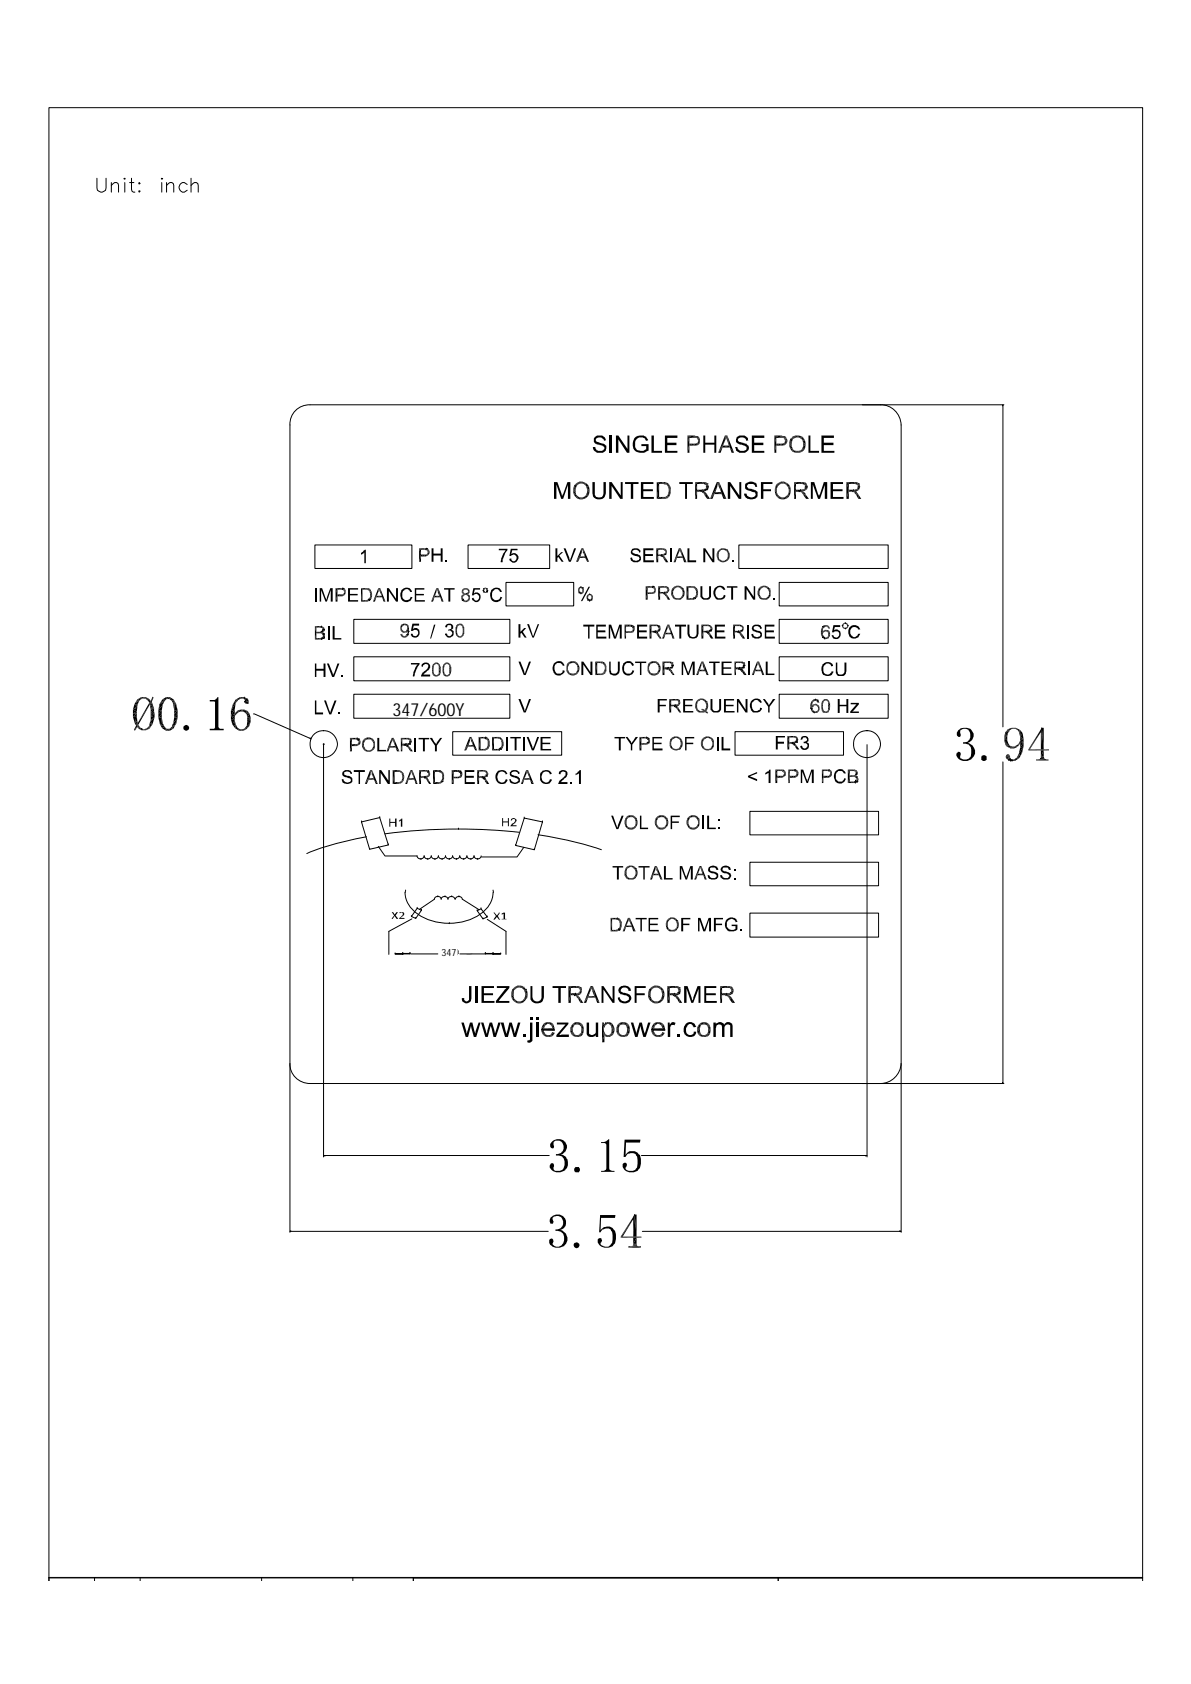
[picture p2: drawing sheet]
<svg xmlns="http://www.w3.org/2000/svg" width="210mm" height="297mm" viewBox="0 0 210 297" stroke-linecap="round" stroke-linejoin="round" font-family="sans-serif">
<defs><g id="words">
<text font-size="3.2" x="69.2" y="126.3">347/600Y</text>
<text font-size="1.8" x="77.9" y="168.5">347</text>
</g></defs>
<g fill="none" stroke="#000" stroke-width=".18">
<path d="M17.1 31.4v1.7a.8 .8 0 0 0 .8 .8 .8 .8 0 0 0 .8-.8v-1.7M19.6 32.7l.6-.5h.4l.2 .2 .1 1.5M19.6 32.2v1.7M21.8 31.5h.3zM22 32.2v1.7M22.8 32.2h.8M23.2 31.4v2l.1 .3 .5 .2M24.5 32.2l.2 .2-.2 .1zM24.5 33.6l.2 .1-.2 .2zM28.4 31.5h.3zM28.5 32.2v1.7M29.4 32.7l.6-.5h.3l.3 .2v1.5"/>
<path d="M29.4 32.2v1.7M33 32.5l-.5-.3a.85 .85 0 0 0-.9 .8 .85 .85 0 0 0 .9 .9l.5-.3M33.7 32.7l.6-.5h.3l.3 .2 .1 1.5M33.7 31.4v2.5M155.3 71.4a3.6 3.6 0 0 1 3.6 3.5v112.6a3.7 3.7 0 0 1-3.6 3.6M176.8 71.6v56.6M177 71.4h-122.3a3.4 3.4 0 0 0-3.6 3.5v112.6a3.5 3.5 0 0 0 3.6 3.6h122.3M55.5 96.1h17.1v4.2h-17.1zM75.2 96.7l-.1 .3zM75.2 96.7l.2 .1zM82.5 96.1h14.4v4.2h-14.4zM116.7 97.8l-.1 .3z"/>
<path d="M116.7 98.1h.2zM117.1 97.7l.3 .1zM123.8 86.4l-.2 .3zM123.8 86.8l.3-.2zM124.3 86.3l.5 .1zM124.5 85.9h.4zM130.3 96.1h26.3v4.2h-26.3zM141.2 86.4l-.3 .3zM141.2 86.4l-.2 .3zM142 85.9h.4zM150.5 86.4l-.2 .3zM150.8 86.7l.2 .1z"/>
<path d="M151.3 85.9h.3zM56.6 112.5l.1 .3zM56.6 111.4h.4zM56.7 110.4l-.1 .3zM56.8 112.5l.2 .1zM56.8 111.3l.1-.1zM56.9 111.9l.2-.2zM56.9 111h.3zM57 112.3l.2 .2zM57 112l.2-.2zM57.2 112.5l-.1 .1zM57.2 111l-.1 .3z"/>
<path d="M60.4 103.7v.3zM60.4 103.7l.3 .1zM62.4 109.2h27.5v4.3h-27.5zM62.4 115.8h27.5v4.3h-27.5zM65 105.7l.3 .1zM65 105.7l.2 .2zM71.7 111.9h.3zM71.9 111.3l.2 .1zM81.7 105.7l-.2 .2zM85.2 104.2h.1zM85.2 104.4l.2-.1zM85.2 103.8l.2 .1z"/>
<path d="M85.7 104.3l.2 .1zM85.7 103.9l.2-.1zM85.8 104.2h.2zM86 104.2l-.1 .2zM89.2 102.7h12v4.2h-12zM102.3 104.4l-.2 .2zM102.4 103.5v.1zM102.4 104.5v.2zM102.6 103.7l.2-.1zM103.8 105.7l-.2 .1zM103.9 105.8v.2zM103.9 104.7l.1 .2z"/>
<path d="M104.2 105.7l.2 .1zM111.4 110.2l-.1 .3zM111.6 110.7l.2-.2zM115.1 103.4l-.1 .2zM115.1 103.4l.3 .1zM115.5 111.3l-.2 .2zM115.5 111.3v.2zM115.7 111.3l-.2 .3zM115.9 111.5l.1 .1zM116.1 111.1l.2 .2zM116.2 110.3l-.1 .3zM117.2 104.4l-.1 .3z"/>
<path d="M117.8 117.7l-.2 .3zM117.8 117.7l-.1 .3zM118.2 118l-.2 .2zM118.2 117.7l.4 .1zM118.4 117.4h.4zM122.3 105.4v.3zM122.5 105.3l.2 .3zM124.7 111.3l-.2 .2zM124.7 111.6l.2-.1zM124.8 111.7l.1-.2zM125 111.2l.5 .1zM125.2 111.1l.3 .2z"/>
<path d="M130.3 111.3l-.2 .2zM130.3 111.6l.1-.1zM130.4 117.7l-.2 .3zM130.4 117.7v.3zM130.5 118.1l.2-.1zM130.6 111.2l.4 .1zM130.8 118l-.2 .2zM130.8 117.7l.4 .1zM131 118.1l-.2 .4zM131 117.4h.4zM131 117.5l.2 .3zM137.4 102.7h19.2v4.2h-19.2z"/>
<path d="M137.4 109.2h19.2v4.3h-19.2zM137.4 115.8h19.2v4.3h-19.2zM145 110.5l.3 .1zM145.2 112.2l-.2 .3zM145.3 112.4l.1 .3zM148.5 110.3h.1zM149.1 109.8v.2zM149.1 110.8v.1zM149.4 110.3h.2zM43.1 122.9v.4zM43.2 123.8h.1M43.2 123.7l.6 .3z"/>
<path d="M43.3 123.5l.3-.2zM43.6 123.3l-.3 .3zM44.7 125.9l10 4.3M57 131.2h.2M57 131.2v72.8M62.4 122.4h27.5v4.3h-27.5zM63 130.1v.4zM63.3 130.3l-.2 .3zM71.6 131.2l-.2 .3zM71.6 131.2l-.1 .3zM71.9 131.4l-.2 .2zM71.9 131.5l-.1 .2z"/>
<path d="M71.9 131.2h.5zM72.2 130.8h.3zM72.2 131l.2 .2zM72.7 123.7h.3zM73.2 125.7v.1zM73.3 123.5l-.1 .1zM73.7 123.5l-.1 .3zM74.9 136.9l-.1 .3zM75 136.9l-.1 .4zM75.3 137.2v.1zM75.6 135.9l-.2 .3zM77.6 135.9l-.1 .3z"/>
<path d="M77.8 137.8h.3zM79.8 129h19.2v4.2h-19.2zM80.9 135.9v.3zM81.2 136.5l.2-.3zM81.3 136l-.2 .2zM85.2 136.9l-.2 .3zM85.2 137.3l.2-.1zM85.4 137.2l.2 .1zM85.4 137.2l-.1 .2zM85.7 136.7l.2 .2zM85.7 130l-.1 .3zM88 132v.3z"/>
<path d="M88.2 131.9l.2 .3zM114 130v.2zM114.1 131l.1-.1zM114.2 130.4l.2-.2zM119 124.3l-.1 .3zM119.1 124.3l-.1 .3zM119.4 124.6l-.2 .2zM129.6 129h19.1v4.2h-19.1zM137.4 122.4h19.2v4.3h-19.2zM139.8 130.9l-.1 .3zM139.8 131.2l.3-.1zM140.1 131.2l-.1 .2z"/>
<path d="M140.2 135.7v.3zM140.2 130.8l.4 .1zM140.4 130.7l.2 .2zM140.4 130.5h.3zM142.9 124.9l.3 .1zM143.5 125.4l.1 .3zM143.8 123.3l-.1 .2zM144.2 123.5l-.1 .2zM146.2 135.7l-.1 .3zM150.7 137.8l.1 .3zM150.8 137.8h.1M150.8 137.8l.3 .1z"/>
<path d="M150.8 136.6h.3zM150.9 137.2l.3-.2zM150.9 136.4l.3-.1zM151.3 137.8l-.1 .1zM152.9 131.3v72.7M176.8 134.4v56.5M178.1 133.8l-.2 .3zM178.2 133.9v.3zM178.3 134l.1 .2zM178.4 134v.2zM181.3 132.3h2.2M183.4 133.8l.6-.2z"/>
<path d="M183.6 128.4v3.8M183.7 128.4l-.2 .7zM63.7 145l3.3-.8 1.5 4.8-3.3 .8zM63.7 145h.1M64.6 147.6a47.4 47.4 0 0 0-10.5 2.9M65.2 149.8h.1M66.7 149.3l1.2 1.7h5.7M67 144.2h.1M68.5 149h.1M71.4 157.4a5.7 5.7 0 0 0 4.5 4.9 9.8 9.8 0 0 0 9.8-1.9 4.3 4.3 0 0 0 1.2-3M71.5 157l-.1 .4M73.5 150.9a.64 .64 0 0 0 .7 .6 .64 .64 0 0 0 .6-.6 .64 .64 0 0 0 .6 .6 .64 .64 0 0 0 .6-.6 .64 .64 0 0 0 .7 .6 .64 .64 0 0 0 .6-.6 .64 .64 0 0 0 .6 .6 .64 .64 0 0 0 .7-.6 .64 .64 0 0 0 .6 .6 .64 .64 0 0 0 .6-.6 .64 .64 0 0 0 .6 .6 .64 .64 0 0 0 .7-.6 .64 .64 0 0 0 .6 .6 .64 .64 0 0 0 .6-.6 .64 .64 0 0 0 .7 .6 .64 .64 0 0 0 .6-.6 .64 .64 0 0 0 .6 .6 .64 .64 0 0 0 .6-.6"/>
<path d="M74.2 151.6h.1M75.4 151.6h.1M76.6 158.6a.62 .62 0 0 1 .6-.5 .62 .62 0 0 1 .6 .5M76.6 158.6l-2.6 1.8M76.7 151.6h.1M77.2 158.2h.1M77.8 158.6a.62 .62 0 0 1 .6-.5 .62 .62 0 0 1 .6 .5 .62 .62 0 0 1 .6-.5 .62 .62 0 0 1 .6 .5M78 151.6h.1M78.5 158.2h.1M79.2 151.6h.1M79.7 158.2h.1M80.3 158.6a.62 .62 0 0 1 .6-.5 .62 .62 0 0 1 .6 .5l3 1.9"/>
<path d="M80.5 151.6h.1M80.8 146.2h.1M80.9 158.2h.1M81.8 151.6h.1M83 151.6h.1M84.2 151.6h.1M86.9 157l.1 .4M90.9 149.1h.1M91.6 146.8a100.2 100.2 0 0 0-23.7 .3M92.4 149.4l-1.2 1.7h-6.3M92.4 144.3l3.3 .7-1.5 4.9-3.3-.8zM92.4 144.3h.1"/>
<path d="M94.2 149.9h.1M94.9 147.2a64.5 64.5 0 0 1 11.1 2.7M95.7 145h.1M132.2 143.1h22.7v4.1h-22.7zM132.2 152.1h22.7v4.1h-22.7zM69.7 168.2h2.6l-1.3 .1zM69.7 168.2h.1M71 168.2h.1M71 168.3h.1M72.3 168.2h.1M72.5 168.2h4.7M72.5 161.6h.1"/>
<path d="M72.6 162.1l-4 2.2v4M73.3 162h.1M73.6 160.2l.7 .3-1 1.5-.8-.4zM73.6 160.2h.1M74.3 160.5h.1M77.8 167.8l.2-.1zM77.8 167.8h.2zM77.8 167.9h.3zM77.8 168h.2zM77.8 167.9l.2 .1zM77.8 168.1h.2zM77.8 168.2h.1z"/>
<path d="M77.9 167.6h.1zM78 167.7h.1M77.9 167.7h.1M77.9 168.2h.1zM77.9 168.3l.1 .1zM78 167.9h.6zM78 167.9h.2zM78 168.4h.1M78 167.5l.1 .1zM78 167.8l.6 .1zM78 168.2l-.1 .1zM78 168.2v.2z"/>
<path d="M78.1 167.4v.2zM78.1 167.8l.5 .1zM78.1 168.3l-.1 .1zM78.1 168.3l.1 .1zM78.1 168.4h.1M78.2 167.8l.4 .1zM78.2 168.4h.1M78.3 167.4h.1M78.3 167.8l.3 .1zM78.3 168.3h.1M78.3 168.3l.1 .1zM78.4 167.5h.1"/>
<path d="M78.4 167.9h.2zM78.4 168.3l.1-.1zM78.4 168.3l.1 .1zM78.5 167.5l.1-.1zM78.5 167.5h.1M78.5 167.8l.1 .1zM78.5 168.1l.1-.1zM78.5 168l.1-.1zM78.5 168.2h.1M78.5 168.2h.1zM78.5 168.2l.1 .1zM78.5 168.2l.1-.1z"/>
<path d="M78.6 167.6v-.1zM78.6 167.4v.1zM78.6 167.4h.1M78.6 167.4v.2zM78.6 167.4l-.1 .1zM78.6 167.5v.1zM78.6 167.5h.1M78.6 168h.1M78.6 167.9h.1M78.8 167.9h.2zM78.8 167.7h.2zM78.8 168.2l.2-.1z"/>
<path d="M78.9 167.6h.2zM79 168.3l.1-.1zM79.1 167.4v.2zM79.1 168.4h.1zM79.1 168.4v-.1zM79.2 168.3h.1M79.2 162.9h.1M79.3 167.4h.1M79.3 167.4l.1 .1zM79.3 167.4l-.1 .1zM79.3 168.4h.1M79.4 168.3l.1 .1z"/>
<path d="M79.4 168.4h.1M79.5 167.6h.2zM79.5 167.4l-.1 .2zM79.5 168.2l.2 .1zM79.5 168.2l.1 .1zM79.5 168.2h.2zM79.6 167.9l.1-.1zM79.6 167.7h.1zM79.6 167.8l.1-.1zM79.6 167.5l-.1 .1zM79.6 168h.1zM79.6 168.1h.1z"/>
<path d="M79.9 167.9h.2zM79.9 167.7h.2zM79.9 168.2l.2-.1zM80 167.6h.1zM80 168.3l.1-.1zM80.1 167.4l.1 .1zM80.1 167.4l.1 .2zM80.2 168.2l-.1 .2zM80.2 168.4h.1M80.2 168.3l.1 .1zM80.3 167.5h.1M80.3 168.4h.1"/>
<path d="M80.4 167.4h.1M80.4 168.3l.1 .1zM80.5 167.4v.2zM80.5 167.6l.2-.1zM80.5 168.2l.2 .1zM80.5 168.2l.1 .2zM80.6 167.9l.2-.1zM80.6 167.7h.2zM80.6 167.8l.2-.1zM80.6 167.6h.1zM80.6 167.5l-.1 .1zM80.6 168.2h.2z"/>
<path d="M80.6 168h.2zM80.6 168.1h.2zM80.7 167.6h-.1zM81.1 168.2h4.5M82.3 168.3l.9-.1zM84.1 160.6l.7-.3 1.1 1.4-.7 .4zM84.1 160.6h.1M84.8 160.3h.1M85.2 162.1h.1M85.6 168.2h2.7l-1.4 .1zM85.6 168.2h.1M85.9 161.7h.1"/>
<path d="M85.9 162.1l3.3 2.2v4M86.9 168.2h.1M86.9 168.3h.1M88.3 168.2h.1M101.5 175.2l-.2 .4zM108.9 161.9l-.1 .2zM109 163.8l.4 .1zM109 163.8l.3 .3zM118.9 175.2l-.1 .4zM118.9 175.7l.3-.2zM119.5 175l.4 .3zM128.2 175.2l-.2 .4z"/>
<path d="M128.8 175l.3 .3zM132.2 161h22.7v4.3h-22.7zM51.1 187.6v29.7M95.5 181.6l2.3 .1zM95.5 181.6h2.3zM95.5 181.7h2.3M114.9 181.6l2.3 .1zM114.9 181.6h2.3zM114.9 181.7h2.3M158.9 187.6v29.7M51.3 217.2h45.4M57.3 203.8h39.5"/>
<path d="M109.5 218.2h2.2M111.9 214.2l-.2 .9zM113.1 203.8h39.5M113.3 217.2h45.3M8.6 278.3h192.9M16.7 278.2v.6M24.7 278.2v.6M46.1 278.2v.6M62.2 278.2v.6M72.9 278.2v.6M137.2 278.2v.6M201.5 278.2h-192.9v.6v-259.8h192.9v259.8"/>
<circle cx="57.1" cy="131.3" r="2.38"/>
<circle cx="152.8" cy="131.3" r="2.38"/>
</g>
<g fill="#000">
<path d="M104.9 77.1a1.25 1.25 0 0 1 1.9 .5l-.3 .1a.77 .77 0 0 0-.7-.5 .77 .77 0 0 0-.8 .4v.1a.65 .65 0 0 0 .7 .4 1.1 1.1 0 0 1 1.2 .7 .95 .95 0 0 1-1.3 1.1 1.01 1.01 0 0 1-1.1-1.1h.5a.63 .63 0 0 0 .8 .7 .5 .5 0 0 0 .7-.2 .5 .5 0 0 0-.2-.6l-1.2-.4a.78 .78 0 0 1-.2-1.2zM108.6 76.8h.4l1.6 2.4v-2.4h.4v3.1h-.4l-1.6-2.4v2.4h-.4zM111.8 77.3a1.5 1.5 0 0 1 2.5 .3l-.4 .1a1.05 1.05 0 0 0-1.3-.5 1.05 1.05 0 0 0-.6 1.3 1.06 1.06 0 0 0 1.6 .9l.3-.1v-.6h-.8v-.4h1.3v1.1a1.86 1.86 0 0 1-2.7-.2l-.1-1zM114.9 76.8h.4v2.7h1.4v.4h-1.8zM117.2 76.8h2.2v.4h-1.7v.9h1.6v.4h-1.6v1h1.7v.4h-2.2zM121.2 76.8h1.1v.4zM121.2 76.8l1.1 .4h-.7zM121.6 78.6v1.3h-.4zM121.6 78.2l-.4 1.7zM121.6 78.2h.7v.4zM121.6 78.2l.7 .4h-.7zM121.2 76.8l.4 .4v1z"/>
<path d="M122.3 78.2h.3l-.3 .4zM122.3 76.8l.2 .4h-.2zM122.3 76.8h.2v.4zM122.5 76.8l.2 .4h-.2zM122.5 76.8l.2 .1v.3zM122.7 76.9v.3zM122.7 76.9l.1 .3zM122.7 76.9l.4 .1zM122.7 76.9l.5 .1zM122.7 76.9l.5 .1-.3 .3zM122.7 76.9l.2 .4zM122.9 78.2l.1-.1 .3 .2z"/>
<path d="M123.2 77l-.2 .4-.1-.1zM123.2 77l-.2 .4zM123.2 77.1l.1 .1-.3 .2zM123.1 77.7h.3zM123 77.5l.3-.2-.2 .4zM123.3 77.3l.1 .1-.3 .3zM123.1 77.7l.3-.3v.2zM123.1 77.7l.3-.1v.1zM122.8 78.2l.5 .1zM122.7 78.6l.6-.3-.2 .2zM122.3 78.6l1-.3-.6 .3zM122.6 78.2l.7 .1-1 .3z"/>
<path d="M122.6 78.2h.2l.5 .1zM123 77.5l.3-.3zM123 77.4l.3-.2zM123.4 77.7l-.1 .5zM123.4 77.7l-.1 .6zM123 78.1l.4-.4-.1 .6zM123.1 77.8l.3-.1-.4 .4zM124 76.8h.4v1.3h1.6v-1.3h.3v3.1h-.3v-1.5h-1.6v1.5h-.4zM127.5 78.6l-.1 .3-.8 1zM127.4 78.9l-.3 1h-.5zM127.8 77.7l-.3 .9-.9 1.3zM127.8 76.8v.9l-1.2 2.2z"/>
<path d="M127.8 76.8v.9zM127.8 76.8l.2 .5-.1 .3zM127.8 76.8l.2 .5zM127.8 76.8h.4l-.2 .3zM128.2 76.8l-.1 .5-.1-.2zM128.2 76.8v.8l-.1-.3zM128.2 76.8v.9zM128.2 76.8l.3 1.8-.3-.9zM128.2 76.8l1.2 3.1-.7-1zM127.5 78.6l1.2 .3h-1.3zM127.5 78.6h1l.2 .3zM128.7 78.9l.7 1h-.4z"/>
<path d="M129.9 77.1a1.57 1.57 0 0 1 1.6-.1l.4 .3 .1 .4h-.5a.77 .77 0 0 0-.6-.5 .77 .77 0 0 0-.8 .4l.2 .3 .6 .2a1.16 1.16 0 0 1 1.2 1 1.26 1.26 0 0 1-1.8 .7 .74 .74 0 0 1-.6-.8l-.1-.2h.4a.98 .98 0 0 0 1.6 .5 .47 .47 0 0 0-.4-.7l-.4-.2a.85 .85 0 0 1-.9-.4 .85 .85 0 0 1 0-.9zM132.6 76.8h2.2v.4h-1.8v.9h1.6v.4h-1.6v1h1.8v.4h-2.2zM136.5 76.8h1.1v.4zM136.5 76.8l1.1 .4h-.7zM136.9 78.6v1.3h-.4zM136.9 78.2l-.4 1.7zM136.9 78.2h.7v.4zM136.9 78.2l.7 .4h-.7zM136.5 76.8l.4 .4v1zM137.6 78.2h.3l-.3 .4zM137.6 76.8l.2 .4h-.2zM137.6 76.8h.2v.4z"/>
<path d="M137.8 76.8l.2 .4h-.2zM137.8 76.8l.2 .1v.3zM138 76.9v.3zM138.1 76.9l-.1 .3zM138.1 76.9v.3zM138.1 76.9l.3 .1zM138.1 76.9l.4 .1zM138.1 76.9l.4 .1-.3 .3zM138.1 76.9l.1 .4zM138.2 78.2l.1-.1 .3 .2zM138.5 77l-.2 .4-.1-.1zM138.5 77l.1 .1-.3 .3z"/>
<path d="M138.6 77.1l.1 .1-.4 .2zM138.4 77.7h.4zM138.3 77.5l.4-.2-.3 .4zM138.7 77.3v.1l-.3 .3zM138.4 77.7l.3-.3 .1 .2zM138.4 77.7l.4-.1v.1zM138.1 78.2l.5 .1zM138 78.6l.6-.3-.2 .2zM137.6 78.6l1-.3-.6 .3zM137.9 78.2l.7 .1-1 .3zM137.9 78.2h.2l.5 .1zM138.3 77.5l.4-.3z"/>
<path d="M138.3 77.4l.4-.2zM138.8 77.7l-.1 .5zM138.8 77.7l-.2 .6zM138.3 78.1l.5-.4-.2 .6zM138.4 77.8l.4-.1-.5 .4zM139.2 78.4h.4v.3zM139.3 77.4l-.1 1zM139.3 77.4l.3-.2-.4 1.2zM139.6 77.2l.2 .4-.6 .8zM139.8 77.6l-.2 .5-.4 .3zM139.6 78.7l.2 .4h-.5zM139.3 78.9l.3-.2-.3 .4z"/>
<path d="M139.2 78.6l.4 .1-.3 .2zM139.2 78.4l.4 .3-.4-.1zM139.8 77l.5-.2-.7 .4zM139.6 77.2l.7-.4h.3zM139.6 77.2l1-.4-.2 .3zM139.6 77.2l.8-.1-.4 .2zM139.2 78.4l.4-.3v.3zM139.6 77.2l.2 .2v.2zM139.3 79.1l.4 .5zM139.3 79.1h.5l-.1 .5zM139.8 79.1v.2l-.1 .3zM139.8 79.3l.2 .1-.2 .3z"/>
<path d="M139.8 79.3v.4l-.1-.1zM139.6 77.2l.4 .1-.2 .1zM140.4 79.5h.2v.4zM140 79.8l.6 .1zM139.8 79.7l.8 .2zM140 79.4l.6 .5-.8-.2zM140 79.4l.4 .1 .2 .4zM140.6 79.5h.3l-.3 .4zM140.6 76.8l.6 .1zM140.6 76.8l.8 .2zM140.6 76.8l.8 .2-.4 .2zM140.6 76.8l.4 .4-.2-.1z"/>
<path d="M140.6 76.8v.3h-.2zM140.6 76.8l.2 .3h-.2zM140.9 79.5l.3-.1 .2 .3zM140.9 79.5l.5 .2-.2 .1zM140.9 79.5l.3 .3-.4 .1zM140.9 79.5l-.1 .4h-.2zM141.4 77l-.1 .4-.2-.1zM141.5 79.1l.4 .1-.5 .1zM141.4 79.3l.5-.1-.1 .2zM141.4 79.3l.4 .1-.3 .2zM141.4 77l.4 .4zM141.4 77l.5 .6z"/>
<path d="M141.4 77l.5 .6h-.4zM141.4 77l.1 .6-.2-.2zM141 77.2l.4-.2-.3 .3zM141.2 79.4l.3 .2-.1 .1zM141.2 79.4l.2-.1 .1 .3zM141.5 77.7l.4-.1zM141.6 78.3h.4l-.4 .4zM141.9 77.6l.1 .6zM141.9 77.6l.1 .6h-.4zM141.5 77.8l.4-.2-.3 .6zM141.5 77.6h.4l-.4 .1zM142 78.3v.7z"/>
<path d="M142 78.3l-.1 .9zM142 78.3l-.1 .9-.4-.1zM141.6 78.7l.4-.4-.5 .8zM141.6 78.3l.4-.1v.1zM141.6 78.2h.4l-.4 .1zM142.6 76.8h.3v2.7h1.5v.4h-1.8zM144.8 76.8h2.2v.4h-1.7v.9h1.7v.4h-1.7v1h1.8v.4h-2.3zM63.7 97.6l.6-.6h.2v2.3h-.3v-1.8l-.5 .3zM73.9 96.7h.9v.3zM73.9 96.7l.9 .3h-.6zM74.2 98.1v1h-.3zM74.2 97.8l-.3 1.3z"/>
<path d="M74.2 97.8h.6v.3zM74.2 97.8l.6 .3h-.6zM73.9 96.7l.3 .3v.8zM74.8 97.8h.2l-.2 .3zM74.8 96.7l.1 .3zM74.9 96.7l.2 .3h-.2zM74.9 96.7h.2v.3zM75.1 96.7v.3zM75.2 96.7v.3zM75.2 96.7l.2 .1zM75.2 96.7l.2 .1-.1 .2zM75.2 96.7l.1 .3z"/>
<path d="M75.3 97.7v-.1l.2 .3zM75.4 96.8l-.1 .3v-.1zM75.4 96.8l.1 .1-.2 .2zM75.5 96.9l.1 .1-.3 .1zM75.4 97.4h.4zM75.3 97.2l.4-.2-.3 .3zM75.4 97.3l.3-.3zM75.4 97.3l.3-.2 .1 .2zM75.4 97.3l.4 .1zM75.2 97.8l.1-.1 .2 .2zM75.1 98.1l.4-.2zM74.8 98.1l.7-.2-.4 .2z"/>
<path d="M75 97.8l.5 .1-.7 .2zM75 97.8l.5 .1zM75.6 97h.1l-.4 .2zM75.3 97.1l.3-.1zM75.8 97.4l-.2 .4zM75.8 97.4l-.3 .5zM75.3 97.6l.5-.2-.3 .5zM75.4 97.5l.4-.1-.5 .2zM76.1 96.7h.3v.9h1.3v-.9h.3v2.4h-.3v-1.1h-1.3v1.1h-.3zM78.6 98.7h.3v.4h-.3zM87.9 96.8h1.6l-.1 .3a4.1 4.1 0 0 0-.8 2.1h-.3a4 4 0 0 1 .8-2.2h-1.2zM90.1 96.8h1.2v.2h-1l-.2 .7a.82 .82 0 0 1 1.2 .3 .82 .82 0 0 1-.4 1.2 .82 .82 0 0 1-1.1-.6l.3-.1a.47 .47 0 0 0 .5 .5 .47 .47 0 0 0 .5-.5 .51 .51 0 0 0-.3-.7 .51 .51 0 0 0-.7 .3h-.3z"/>
<path d="M97.7 85h.6l.8 2.6 1-2.6h.5v3h-.5v-2.5l-.8 2.5h-.3l-.9-2.6v2.6h-.4zM97.9 96.7h.4v1.4l.7-.7h.3l-.7 .6 .8 1.1h-.4l-.6-.9-.1 .2v.7h-.4zM99.4 96.7h.3l.8 2.1 .7-2.1h.4l-1 2.4h-.3zM101.1 86.5h.4v.3zM101.2 85.6l-.1 .9zM101.2 85.6l.3-.2-.4 1.1zM101.5 85.4l.2 .4-.6 .7zM101.7 85.8l-.2 .4-.4 .3zM101.5 86.8l.1 .4-.4 .1zM101.5 86.8l-.3 .5v-.2zM101.1 86.7l.4 .1-.3 .3zM101.1 86.5l.4 .3-.4-.1z"/>
<path d="M101.5 85.4l.7-.5zM101.5 85.4l.7-.5h.3zM101.5 85.4l1-.5-.2 .4zM101.5 85.4l.8-.1-.4 .1zM101.1 86.5l.4-.3v.3zM101.5 85.4l.2 .2v.2zM101.2 87.3l.4 .4zM101.2 87.3l.4-.1v.5zM101.6 87.2l.1 .2-.1 .3zM102.3 98.1v.3l-.7 .7zM101.7 87.4l.2 .2-.2 .3zM101.7 87.4v.5l-.1-.2z"/>
<path d="M101.5 85.4h.4l-.2 .2zM102.3 87.7h.2v.4zM102.3 98.4l-.4 .7h-.3zM101.9 88l.6 .1zM101.7 87.9l.8 .2zM101.9 87.6l.6 .5-.8-.2zM101.9 87.6l.4 .1 .2 .4zM102.5 87.7h.2l-.2 .4zM102.5 84.9l.6 .2zM102.5 84.9l.8 .3zM102.5 84.9l.8 .3-.4 .2zM102.5 84.9l.4 .5-.2-.1z"/>
<path d="M102.5 84.9v.4h-.2zM102.5 96.7l.1 .7zM102.5 96.7l.2 .3-.1 .3zM102.5 96.7l.2 .3zM102.6 97.4l-.3 .7-.7 1zM102.5 96.7l.1 .7-1 1.7zM102.7 87.7l.4-.1 .1 .3zM102.7 87.7l.5 .2-.2 .1zM102.7 87.7l.3 .3-.3 .1zM102.7 87.7v.4h-.2zM102.5 84.9l.2 .4h-.2zM102.5 96.7h.3l-.1 .3z"/>
<path d="M102.8 96.7v.3h-.1zM102.8 96.7v.6zM102.8 96.7v.8zM102.8 96.7l.3 1.4-.3-.6zM102.8 96.7l.4 1.7zM102.8 96.7l1.1 2.4-.7-.7zM103 85.4l.3-.2-.1 .3zM102.3 98.1l.9 .3h-.9zM102.3 98.1h.8l.1 .3zM103.4 87.2l.4 .1-.5 .1zM103.3 87.4l.5-.1-.1 .2zM103.3 87.4l.4 .1-.3 .3z"/>
<path d="M103.3 85.2l.4 .3zM103.3 85.2l.5 .5zM103.3 85.2l.5 .5-.4 .1zM103.3 85.2l.1 .6-.2-.3zM102.9 85.4l.4-.2-.3 .2zM103.1 87.6l.3 .2-.2 .1zM103.1 87.6l.2-.2 .1 .4zM103.4 85.9l.4-.2-.4 .3zM103.5 86.5h.4l-.4 .3zM103.8 85.7l.1 .6zM103.8 85.7l.1 .6-.4 .1zM103.8 85.7l-.3 .7-.1-.4z"/>
<path d="M103.4 85.8l.4-.1zM103.2 98.4l.7 .7h-.4zM103.9 86.5v.6zM103.9 86.5l-.1 .8zM103.9 86.5l-.1 .8-.4-.1zM103.5 86.8l.4-.3-.5 .7zM103.5 86.5l.4-.2v.2zM103.5 86.4l.4-.1-.4 .2zM104.5 85h.4v1.7a.8 .8 0 0 0 .7 1.1 .8 .8 0 0 0 .8-1.1v-1.7h.4v1.7a1.2 1.2 0 0 1-1.2 1.4 1.2 1.2 0 0 1-1.1-1.4zM107.4 85h.4l1.7 2.4v-2.4h.3v3h-.4l-1.6-2.3v2.3h-.4zM111.5 96.8h.2a.83 .83 0 0 1 1.2 .5l-.2 .2a.61 .61 0 0 0-.6-.5 .61 .61 0 0 0-.6 .4l.6 .3 .5 .1a.74 .74 0 0 1 .4 1 .74 .74 0 0 1-1 .4 .73 .73 0 0 1-.9-.8l.3-.1a.71 .71 0 0 0 .6 .6 .71 .71 0 0 0 .8-.4l-.1-.3-.5-.1a.88 .88 0 0 1-1-.8zM110.2 85h2.4v.4h-.9v2.6h-.5v-2.6h-1z"/>
<path d="M113 85h2.2v.4h-1.8v.9h1.7v.3h-1.7v1h1.9v.4h-2.3zM113.4 96.7h1.8v.3h-1.4v.7h1.3v.4h-1.3v.7h1.5v.4h-1.9zM115.7 96.7h1l.1 .3zM115.7 96.7l1.1 .3h-.7zM115.8 85h1v.4zM115.8 85l1 .4h-.6zM116.1 98.1v1.1h-.4zM116.1 97.8l-.4 1.4zM116.1 97.8h.6l-.3 .3zM116.1 97.8l.3 .3h-.3zM115.7 96.7l.4 .3v.8zM116.4 98.1l.3-.3z"/>
<path d="M116.7 97.8l-.2 .3zM116.7 97.8l-.1 .3zM116.7 96.7l.5 .1zM116.7 96.7l.5 .1-.1 .2zM116.7 96.7l.4 .3zM116.7 98.1h.2l-.1 .1zM116.9 98.1l-.1 .1zM116.8 97.8l-.2 .3zM115.8 88l.4-.4 .7 .4zM116.2 87.6h.6l.1 .4zM116.8 97.8l.1 .3h-.2zM116.8 97.8h.2l-.1 .3z"/>
<path d="M116.7 96.7l.2 .3zM117 87.6h.2l.2 .4zM117 87.6l.4 .4h-.2zM117 87.6l.2 .4h-.1zM116.8 85l.2 .4h-.2zM116.8 85h.2v.4zM116.9 98.4l.3-.3-.2 .4zM117.2 98.1v.1l-.2 .3zM117 98.5l.2-.3 .1 .2zM117 98.1l-.1 .2-.1-.1zM117 98.1h.2zM117 98.1h.2l-.3 .3z"/>
<path d="M117 98.1l-.1 .3zM117 97.8h.4zM117 97.8l.3 .1-.2 .1zM117 97.8l.1 .2-.2 .1zM116.8 87.6l.3 .4h-.2zM116.8 87.6h.2l.1 .4zM117.1 97.7l.1-.1 .2 .2zM117.2 96.8v.3l-.1-.1zM117.2 96.8v.3zM117 85l.2 .4h-.2zM117 85h.3l-.1 .4zM117.3 85l.1 .1-.2 .3z"/>
<path d="M117.4 85.1l-.2 .3zM117.3 98.4l.1 .1-.3 .2zM117 98.5l.3-.1-.2 .3zM117.3 97.4h.3zM117.2 97.1l.3-.1-.2 .3zM117.5 97l.1 .1-.3 .2zM117.3 97.3l.3-.2v.2zM117.3 97.3l.3 .1zM117.3 96.8l.2 .2zM117.3 96.8l.2 .2-.3 .1zM117.3 96.8l-.1 .3zM117.4 87.6l.1-.1 .2 .3z"/>
<path d="M117.4 87.6l.3 .2v.1zM117.4 87.6l.3 .3h-.2zM117.4 87.6v.4zM117.3 87.6h.1v.4zM117.2 87.6l.2 .4zM117.4 85.1l.1 .3h-.2zM117.4 85.1l.3 .1zM117.4 85.1l.4 .2zM117.4 85.1l.4 .2-.1 .3zM117.4 85.1l.3 .5zM117.4 98.5l.4 .7h-.4zM117.1 98.7l.3-.2v.7z"/>
<path d="M117.2 97.6l.2 .2zM117.6 87.5l.1-.1 .3 .2zM117.6 87.5l.4 .1h-.1zM117.6 87.5l.3 .1-.1 .1zM117.6 97.4l-.1 .3zM117.6 97.4l-.2 .4zM117.2 97.6l.4-.2-.2 .4zM117.2 97.6l.4-.2zM117.8 85.3l-.1 .5v-.2zM117.8 85.3l.1 .1-.2 .4zM117.9 85.4l.2 .2-.4 .2zM117.5 87.5l.3 .2-.1 .1z"/>
<path d="M117.5 87.5l.3 .2zM117.8 87l.4 .1zM117.9 86.5h.4l-.4 .1zM117.9 86.6l.4-.1v.1zM117.8 85.9l.4-.1-.3 .5zM118.2 85.8l.1 .2-.4 .3zM117.9 86.3l.4-.3v.3zM117.9 86.3h.4v.2zM118.1 85.6l.1 .2-.4 .1zM117.7 85.8l.4-.2-.3 .3zM117.8 87.1h.4l-.5 .1zM118.2 87.1l-.1 .4z"/>
<path d="M118.2 87.1l-.2 .5zM117.7 87.4l.5-.3-.2 .5zM117.7 87.2l.5-.1-.5 .3zM118.3 86.6l-.1 .5zM117.8 87l.5-.4-.1 .5zM117.9 86.6h.4l-.5 .4zM117.9 86.3l.4 .2h-.4zM119.4 98.1l-.6 1.1zM119.4 98.4l-.3 .8h-.3zM119.7 97.5l-.3 .6-.6 1.1zM119.7 96.7v.8l-.9 1.7zM119.7 96.7v.8z"/>
<path d="M119.7 96.7l.2 .4-.1 .2zM119.7 96.7l.2 .4zM119.7 96.7h.3l-.1 .3zM120 96.7l-.1 .3zM120 96.7l-.1 .6v-.3zM120 96.7v.8zM120 96.7l.3 1.4-.3-.6zM120 96.7l.4 1.7zM120 96.7l1 2.5-.6-.8zM119.4 98.1l1 .3h-1zM119.4 98.1h.9l.1 .3zM119.8 85h2.3v.4h-1v2.6h-.3v-2.6h-1z"/>
<path d="M120.4 98.4l.6 .8h-.4zM121.2 96.7h.4v2.1h1.1v.4h-1.5zM122.6 85h1.2l.1 .4zM122.6 85l1.3 .4h-1zM122.9 86.7v1.3h-.3zM122.9 86.4l-.3 1.6zM122.9 86.4h.9l-.4 .3zM122.9 86.4l.5 .3h-.5zM122.6 85l.3 .4v1zM123.4 86.7l.4-.3zM123.8 86.4l-.3 .3zM123.8 86.4l-.2 .3z"/>
<path d="M123.8 86.4v.3zM123.8 86.4l-.1 .3zM123.8 85h.6zM123.8 85l.7 .1zM123.8 85l.7 .1-.2 .3zM123.8 85l.5 .4zM123.8 86.8l.3-.2-.2 .3zM124.1 86.6l.1 .1-.3 .2zM123.9 86.4l-.1 .4v-.1zM124 96.7h.4l1.2 2v-2h.4v2.5h-.4l-1.2-2v2h-.4zM123.9 86.4l.2 .2-.3 .2zM123.9 86.4l.3-.1-.1 .3z"/>
<path d="M123.8 85l.3 .4h-.2zM124.4 86.8l-.2 .4-.1-.1zM124.4 86.8v.1l-.2 .3zM124.4 86.9l.2 .2-.4 .1zM123.9 86.9l.3-.2-.2 .3zM124.2 86.7l.2 .1zM124.2 86.7l.2 .1-.3 .3zM124.2 86.7l-.1 .4-.1-.1zM124.2 86.3l.6 .1-.2 .1zM124.2 86.3l.4 .2-.2 .1zM124.2 86.3l.2 .3h-.3zM124.3 86.3l.1-.1 .4 .2z"/>
<path d="M124.5 85.1l-.1 .4-.1-.1zM124.5 85.1l-.1 .4zM124.4 85.5l.5-.1-.4 .3zM124.5 85.7l.4-.3v.1zM124.5 85.7l.4-.2v.2zM124.5 85.7h.4v.2zM124.6 87.1l.1 .1-.4 .2zM124.2 87.2l.4-.1-.3 .3zM124.6 85.1l.3 .3zM124.6 85.1l.3 .3-.5 .1zM124.6 85.1l-.2 .4zM124.7 87.2l.5 .8h-.5z"/>
<path d="M124.3 87.4l.4-.2v.8zM124.2 86.3l.6 .1zM124.4 86.1l.1-.1 .3 .4zM124.4 86.1l.4 .3zM124.9 85.9v.4zM124.9 85.9l-.1 .5zM124.5 86l.4-.1-.1 .5zM124.5 85.9h.4l-.4 .1zM124.5 85.7l.4 .2h-.4zM126.1 86.8l-.9 1.2zM126 87.1l-.4 .9h-.4zM126.4 85l.1 .9z"/>
<path d="M126.4 85l.2 .4-.1 .4zM126.4 85l.2 .4zM126.4 98h.3v.1zM126.6 97.2l-.2 .8zM126.6 97.2l.1-.2-.3 1zM126.7 97l.1 .3-.4 .7zM126.8 97.3l-.1 .4-.3 .3zM126.5 85.9l-.4 .9-.9 1.2zM126.4 85l.1 .9-1.3 2.1zM126.4 85h.4l-.2 .4zM126.7 98.1l.1 .5h-.2zM126.7 98.1l-.1 .5-.1-.2z"/>
<path d="M126.4 98.1h.3l-.2 .3zM126.4 98l.3 .1h-.3zM126.7 97l.5-.3zM126.7 97l.5-.3h.3zM126.7 97l.8-.3-.2 .3zM126.7 97h.6zM126.4 98l.3-.3v.3zM126.7 97l.3 .2-.2 .1zM126.8 85l-.2 .4zM126.8 85l-.1 .8-.1-.4zM126.8 85v1zM126.8 85l.3 1.8-.3-.8z"/>
<path d="M126.8 85l1.3 3-.9-.9zM126.6 98.6l.2 .3-.2-.2zM126.6 98.6h.2v.3zM126.8 98.6v.3zM126.9 98.7h.2l-.2 .3zM126.9 98.7v.3zM126.7 97h.4l-.1 .2zM126.1 86.8l1.1 .3h-1.2zM126.1 86.8h1l.1 .3zM127.3 98.9h.2v.3zM127.1 99.1l.4 .1zM126.9 99l.6 .2z"/>
<path d="M127.1 98.7l.4 .5-.6-.2zM127.1 98.7l.4 .5zM127.5 98.9h.2l-.2 .3zM127.5 96.7l.5 .1zM127.5 96.7l.7 .2zM127.5 96.7l.7 .2-.4 .1zM127.5 96.7l.3 .3zM127.5 96.7v.3h-.2zM127.5 96.7l.2 .3h-.2zM127.7 98.9l.3-.2 .1 .3zM127.7 98.9l.4 .1-.1 .1zM127.7 98.9l.3 .2-.3 .1z"/>
<path d="M127.5 99.2l.2-.3v.3zM127.2 87.1l.9 .9h-.5zM128.1 98.7l.1-.2 .3 .1zM128.1 98.7l.4-.1-.1 .1zM128.1 98.7h.3l-.2 .2zM128.2 96.9l-.2 .2zM128.2 96.9l.2 .2zM128.2 96.9l.3 .4zM128.2 96.9l.3 .4h-.3zM128.2 96.9v.4zM127.8 97l.4-.1-.2 .2zM128 98.7l.2 .2-.1 .1z"/>
<path d="M128 98.7h.1l.1 .2zM128.3 85h.5l1.6 2.4v-2.4h.3v3h-.4l-1.5-2.3v2.3h-.5zM128.3 98h.4l-.4 .1zM128.2 97.4l.3-.1-.2 .3zM128.5 97.3l.2 .4zM128.5 97.3l.2 .4-.4 .1zM128.5 97.3l-.2 .5zM128.2 97.3h.3zM128.7 98l-.1 .5zM128.7 98l-.2 .6zM128.7 98l-.2 .6-.3-.1zM128.3 98.1l.4-.1-.5 .5z"/>
<path d="M128.3 98l.4-.3v.3zM128.3 97.8l.4-.1-.4 .3zM129.1 98.8h.3v.4h-.3zM131.4 85.4h.1a1.33 1.33 0 0 1 1.9 0l.1 .5h-.3l-.1-.4a1.27 1.27 0 0 0-1.3 0l-.1 .4 .2 .2a2.38 2.38 0 0 1 1.7 .7 1.07 1.07 0 0 1-.4 1.2 1.07 1.07 0 0 1-1.2 0l-.5-.3-.2-.2-.1-.4h.4a.85 .85 0 0 0 .8 .6 .85 .85 0 0 0 .8-.5v-.3l-.8-.3a.88 .88 0 0 1-1-.8zM134.2 85h2v.4h-1.6v.9h1.3v.3h-1.3v1.4h-.4zM136.6 86.5h.4v.3zM136.8 85.6l-.2 .9zM137 85.4l-.4 1.1 .2-.9zM137 85.4l.1 .4-.5 .7zM137.1 85.8l-.1 .4-.4 .3zM137 86.8l.1 .4-.3 .1zM137 86.8l-.2 .5-.1-.2z"/>
<path d="M136.6 86.7l.4 .1-.3 .3zM136.6 86.5l.4 .3-.4-.1zM137 85.4l.7-.5zM137 85.4l.7-.5h.4zM137 85.4l1.1-.5-.3 .4zM137 85.4l.8-.1-.3 .1zM137 86.2v.3h-.4zM137 85.4l.3 .2-.2 .2zM136.8 87.3l.3 .4zM136.8 87.3l.3-.1v.5zM137.1 87.2l.2 .2-.2 .3zM137.3 87.4l.2 .2-.2 .3z"/>
<path d="M137.3 87.4v.5l-.2-.2zM137 85.4h.5l-.2 .2zM137.8 87.7h.2v.4zM137.5 88l.5 .1zM137.3 87.9l.7 .2zM137.5 87.6l.5 .5-.7-.2zM137.5 87.6l.3 .1 .2 .4zM138 87.7h.2l-.2 .4zM138.1 84.9l.5 .2zM138.1 84.9l.6 .3zM138.1 84.9l.6 .3-.3 .2zM138.1 84.9l.3 .5-.3-.1z"/>
<path d="M138.1 84.9v.4h-.3zM138.1 84.9v.4zM138.2 87.7l.4-.1 .1 .3zM138.2 87.7l.5 .2-.1 .1zM138.2 87.7l.4 .3-.4 .1zM138.2 87.7v.4h-.2zM138.7 85.2v.3l-.1-.1zM138.7 87.4l.2-.2 .4 .1zM138.7 87.4l.6-.1-.1 .2zM138.7 87.4l.5 .1-.3 .3zM138.7 85.2l.5 .3zM138.7 85.2l.6 .5z"/>
<path d="M138.7 85.2l.6 .5-.5 .1zM138.7 85.2l.1 .6-.1-.3zM138.4 85.4l.3-.2-.1 .2zM138.6 87.6l.3 .2-.2 .1zM138.6 87.6l.1-.2 .2 .4zM138.9 85.9l.4-.2-.3 .3zM139.1 86.5h.3l-.3 .3zM139.3 85.7l.1 .6zM139.3 85.7l.1 .6-.3 .1zM139.3 85.7l-.2 .7-.1-.4zM138.8 85.8l.5-.1-.4 .2zM139.4 86.5l-.1 .6z"/>
<path d="M139.4 86.5l-.1 .8zM139.4 86.5l-.1 .8-.4-.1zM139.1 86.8l.3-.3-.5 .7zM139.1 86.5l.3-.2v.2zM139.1 86.4l.3-.1-.3 .2zM140 85h1.3v.4zM140 85l1.3 .4h-.9zM140.4 86.7v1.3h-.4zM140.4 86.4l-.4 1.6zM140.4 86.4h.8l-.3 .3zM140.4 86.4l.5 .3h-.5zM140 85l.4 .4v1z"/>
<path d="M141.2 86.4l-.2 .3h-.1zM141.2 86.4l-.2 .3zM141.2 86.4h.2l-.2 .3zM141.2 86.4l-.1 .3zM141.3 85h.5zM141.3 85l.6 .1zM141.3 85l.6 .1-.2 .3zM141.3 85l.4 .4h-.2zM141.3 86.8l.2-.2-.1 .3zM141.5 86.6l.1 .1-.2 .2zM141.4 86.4l-.2 .4zM141.3 85l.2 .4h-.2z"/>
<path d="M141.2 86.8l.3-.2zM141.4 86.4l.1 .2-.3 .2zM141.4 86.4l.1-.1v.3zM141.5 86.3l.6 .1-.1 .1zM141.5 86.3l.5 .2-.3 .1zM141.5 86.3l.2 .3h-.2zM141.5 87.1l.3-.3-.2 .4zM141.8 86.8l.1 .1-.3 .3zM141.9 86.9l.1 .2-.4 .1zM141.4 86.9l.2-.2-.1 .3zM141.6 86.7l.2 .1zM141.6 86.7l.2 .1-.3 .3z"/>
<path d="M141.6 86.7l-.1 .4zM141.7 86.3l.2-.1 .2 .2zM141.9 85.1l-.1 .4-.1-.1zM141.9 85.1h.1l-.2 .4zM141.9 85.5l.3-.1-.2 .3zM142.2 85.4l.1 .1-.3 .2zM142 85.7l.3-.2 .1 .2zM142 85.7h.4v.2zM142 87.2l.6 .8h-.5zM141.7 87.4l.3-.2 .1 .8zM142 87.1v.1l-.3 .2zM141.6 87.2l.4-.1-.3 .3z"/>
<path d="M142 85.1l.2 .3zM142 85.1l.2 .3-.3 .1zM142 85.1l-.2 .4zM141.6 86.3l.5 .1zM141.5 86.3l.6 .1zM141.9 86l.2 .4zM141.9 86.1l.2 .3zM142.4 85.9l-.1 .4zM142.4 85.9l-.1 .4-.2 .1zM141.9 86l.5-.1-.3 .5zM142 85.9h.4l-.5 .1zM142 85.7l.4 .2h-.4z"/>
<path d="M143 85h.6l.8 2.6 .9-2.6h.6v3h-.5v-2.5l-.8 2.5h-.4l-.9-2.6v2.6h-.3zM146.4 85h2.2v.4h-1.7v.9h1.7v.3h-1.7v1h1.8v.4h-2.3zM149.2 85h1.4v.4zM149.2 85l1.4 .4h-.9zM149.7 86.7v1.3h-.5zM149.7 86.4l-.5 1.6zM149.7 86.4h.8l-.4 .3zM149.7 86.4l.4 .3h-.4zM149.2 85l.5 .4v1zM150.1 86.7l.4-.3zM150.5 86.4l-.3 .3zM150.5 86.4l-.2 .3z"/>
<path d="M150.5 86.4h.2l-.3 .3zM150.6 85h.5zM150.6 85l.6 .1zM150.6 85l.6 .1-.2 .3zM150.6 85l.4 .4h-.2zM150.6 86.8l.2-.2-.1 .3zM150.8 86.6v.1l-.1 .2zM150.7 86.4l-.2 .4-.1-.1zM150.5 86.8l.3-.2zM150.7 86.4l.1 .2-.3 .2zM150.7 86.4l.1-.1v.3zM150.6 85l.2 .4h-.2z"/>
<path d="M150.8 86.7l-.1 .3zM150.8 86.7l.2 .1-.2 .3zM150.8 86.7v.4l-.1-.1zM150.8 86.3l.6 .1v.1zM150.8 86.3l.6 .2-.4 .1zM150.8 86.3l.2 .3h-.2zM150.8 87.1l.2-.3-.1 .4zM151 86.8l.1 .1-.2 .3zM151.1 86.9l.2 .2-.4 .1zM151.1 86.2l.3 .2-.4-.1zM151.2 85.1l-.1 .4-.1-.1zM151.2 85.1l-.1 .4z"/>
<path d="M151.3 87.1l.1 .1-.4 .2zM150.9 87.2l.4-.1-.3 .3zM151.2 85.5l.3-.1-.2 .3zM151.5 85.4l.1 .1-.3 .2zM151.3 85.7l.3-.2v.2zM151.3 85.7h.3v.2zM151.3 85.1l.2 .3zM151.3 85.1l.2 .3-.3 .1zM151.3 85.1l-.2 .4zM151.4 87.2l.5 .8h-.5zM151 87.4l.4-.2v.8zM150.9 86.3l.5 .1z"/>
<path d="M150.8 86.3l.6 .1zM151.2 86l.2 .4zM151.1 86.2l.1-.1 .2 .3zM151.6 85.9l-.1 .4zM151.6 85.9l-.2 .5zM151.2 86l.4-.1-.2 .5zM151.3 85.9h.3l-.4 .1zM151.3 85.7l.3 .2h-.3zM55.5 110.4h.9l-.1 .3zM55.5 110.4l.8 .3h-.5zM55.5 117h.3v1h1.2v-1h.4v2.4h-.4v-1.1h-1.2v1.1h-.3zM55.8 111.7v.8l-.3 .3z"/>
<path d="M55.8 111.4h.6v.3zM55.8 111.4l.6 .3h-.6zM55.5 110.4l.3 1.3zM55.5 110.4l.3 .3v.7zM56.4 103.7h.4l.8 2.1 .6-2.1h.5v2.4h-.4v-2l-.7 2h-.2l-.8-2v2h-.2zM55.5 112.8l.3-.3 .6 .3zM55.8 112.5h.6v.3zM56.4 111.4l.1 .3zM56.4 110.4l.1 .3h-.2zM56.4 112.5l.1 .3h-.1zM56.4 112.5l.1 .3zM56.6 112.5h.1l.1 .3z"/>
<path d="M56.6 112.5l.2 .3zM56.6 111.4h.4l-.1 .1zM56.4 110.4l.2 .3h-.1zM56.4 110.4h.1l.1 .3zM56.5 110.4h.2l-.1 .3zM56.5 112.5l.2 .3h-.2zM56.5 112.5h.1l.1 .3zM56.7 110.4v.4zM56.8 112.5l.2 .1zM56.6 111.7l.2 .1zM56.6 111.7l.3-.2-.1 .3zM56.8 111.3h.3z"/>
<path d="M56.8 111.3l.2 .1zM56.8 110.5l-.1 .3zM56.8 110.5v.3zM56.9 110.5l.1 .1-.2 .2zM56.8 110.8l.2-.2 .1 .1zM56.9 111.5l.2 .2zM56.9 111.5l.2 .2-.2 .2zM56.9 111.5v.4zM56.5 111.7l.4-.2zM56.5 111.4l.4 .1-.4 .2zM56.5 111.4h.1l.3 .1zM56.8 110.8l.3-.1z"/>
<path d="M57 112.1h.3zM57 111.9l.2-.1zM57 112l.2-.2 .1 .2zM57 112l.3 .1zM56.7 111.4l.1-.1 .2 .1zM56.6 111.4h.4zM56.9 112.7l.1-.1zM56.8 112.8l.2-.2zM56.7 112.5l.3 .1-.2 .2zM56.7 112.5l.3 .1zM57.1 111.7l.1 .1-.2 .1zM56.9 111.9l.2-.2-.1 .2z"/>
<path d="M57.1 110.7l.1 .2zM57.1 110.7l.1 .3zM57.1 110.7l.1 .3h-.3zM56.9 110.8l.2-.1-.2 .3zM56.9 112.4l.1-.1 .2 .2zM57.2 112.5l-.2 .1zM56.9 112.5h.3l-.2 .1zM56.9 112.4l.3 .1zM56.9 111h.3zM57.2 111l-.1 .3zM56.9 111.2l.3-.2-.1 .3zM56.9 111.1l.3-.1z"/>
<path d="M57.3 112.1v.3zM57.3 112.1l-.1 .4zM57 112.3l.3-.2-.1 .4zM57 112.2l.3-.1zM57.6 117h.4l.7 2.1 .8-2.1h.3l-.9 2.4h-.3zM58.7 110.4h.3v2.1h1.2v.3h-1.5zM59.2 103.7h.9v.3zM59.2 103.7l.9 .3h-.6zM59.5 105.2v.9h-.3zM59.5 104.8l-.3 1.3zM59.5 104.8h.6v.4zM59.5 104.8l.6 .4h-.6z"/>
<path d="M59.2 103.7l.3 .3v.8zM60.1 104.8h.2l-.2 .4zM60.1 103.7l.1 .3zM60.2 119.1h.3v.3h-.3zM60.2 103.7l.2 .3h-.2zM60.2 103.7h.2v.3zM60.4 103.7v.3zM60.4 103.7v.4zM60.4 103.7l.3 .1zM60.4 103.7l.3 .1-.2 .3zM60.4 103.7l.1 .4zM60.5 104.7h.1l.2 .2z"/>
<path d="M60.7 103.8l-.1 .4-.1-.1zM60.7 103.8l.1 .1-.2 .3zM60.8 103.9l.1 .1-.3 .2zM60.7 104.4h.2zM60.6 104.2l.3-.1-.2 .2zM60.7 104.3l.2-.2zM60.7 104.3l.2-.1v.1zM60.7 104.3l.2 .1zM60.4 104.8l.1-.1 .3 .2zM60.4 105.2l.4-.3zM60.1 105.2l.7-.3-.4 .3zM60.3 104.8l.5 .1-.7 .3z"/>
<path d="M60.3 104.8l.5 .1zM60.9 104v.1l-.3 .1zM60.6 104.2l.3-.2zM60.9 104.4v.4zM60.9 104.4l-.1 .5zM60.6 104.7l.3-.3-.1 .5zM60.7 104.5l.2-.1-.3 .3zM61.4 103.7h1.7v.3h-1.4v.7h1.4v.3h-1.4v.8h1.4v.3h-1.7zM63.7 103.7h.7v.3zM63.7 103.7l.7 .3h-.5zM63.7 106.1l.2-.3 .6 .3zM63.9 105.8h.5l.1 .3z"/>
<path d="M64.6 105.8h.2v.3zM64.6 105.8l.2 .3zM64.6 105.8l.2 .3h-.2zM64.4 105.8l.2 .3zM64.4 105.8h.2v.3zM64.4 103.7l.2 .3h-.2zM64.4 103.7h.2v.3zM64.6 103.7l.2 .3h-.2zM64.6 103.7h.2v.3zM64.8 103.7v.3zM64.8 105.8v.3zM64.8 103.7v.4z"/>
<path d="M64.8 103.7l.1 .4zM64.8 103.7l.4 .1zM64.8 103.7l.4 .2zM64.8 103.7l.4 .2-.1 .3zM64.8 103.7l.3 .5zM64.9 105.8l.1-.1 .2 .2zM64.9 105.8l.3 .1-.1 .1zM64.9 105.8l.2 .2h-.2zM64.9 105.8l-.1 .3zM65 105.7l.1-.1 .2 .2zM65 105.7l.3 .1-.1 .1zM65.2 105.3h.1z"/>
<path d="M65.3 105.3h.2l-.3 .1zM65.2 105.4l.3-.1v.2zM65.2 105.4l.3 .1-.1 .2zM65.2 105.4l.2 .3-.1 .1zM65.2 103.9v.4zM65.2 103.9l.1 .1-.1 .3zM65.3 104l.1 .2-.2 .1zM65.3 104.9h.3zM65.3 105l.3-.1zM65.2 104.4l.3-.1-.2 .4zM65.5 104.3l-.2 .4zM65.3 104.7l.2-.3 .1 .3z"/>
<path d="M65.3 104.7h.3v.2zM65.2 105.4l.1 .4-.2-.2zM65.2 104.4l.2-.2 .1 .1zM65.2 104.3l.2-.1zM65.6 105l-.1 .3zM65.3 105.3l.3-.3-.1 .3zM65.3 105h.3l-.3 .3zM65.3 104.7l.3 .2h-.3zM66.4 105.1l-.6 1zM66.4 105.3l-.3 .8h-.3zM66.7 104.4l-.3 .7-.6 1zM66.7 103.7v.7l-.9 1.7z"/>
<path d="M66.7 103.7v.7zM66.7 103.7l.1 .6zM66.7 103.7l.2 .3-.1 .1zM66.7 103.7h.3l-.1 .3zM67 103.7l-.1 .4zM67 103.7v.6l-.1-.2zM67 103.7v.8zM67 103.7l.3 1.4-.3-.6zM67 103.7l.4 1.6zM67 103.7l1 2.4-.6-.8zM66.4 105.1l1 .2h-1zM66.4 105.1h.9l.1 .2z"/>
<path d="M67.4 105.3l.6 .8h-.4zM68.2 103.7h.4l1.2 1.9v-1.9h.4v2.4h-.4l-1.2-1.9v1.9h-.4zM70.6 111.9l.3-.1v.1zM70.7 110.3l-.1 .5zM70.8 110.2l-.2 .6zM70.8 110.2l.1 .3-.3 .3zM70.6 110.8l.3-.3zM70.6 110.8l.2 .1zM70.8 110.2l.4-.2zM70.8 110.2l.6-.2zM70.8 110.2l.6-.2-.1 .2zM70.8 110.2h.5l-.2 .1z"/>
<path d="M70.8 110.2l.2 .2-.1 .1zM70.6 110.9l.2 .5zM70.6 110.8l.2 .6zM70.6 110.8l.2 .1v.5zM70.8 110.9l.1 .2-.1 .3zM70.8 111.4l.2-.2 .1 .1zM70.8 112.3l.3-.2zM71 112l-.2 .3zM70.6 110.8l.2-.1v.1zM70.9 111.9l.1 .1-.2 .3zM70.9 111.9l-.1 .4v-.1zM70.6 111.9h.3l-.1 .3z"/>
<path d="M70.6 111.9h.3zM70.9 111.1l.1 .1-.2 .2zM70.8 110.2l.3 .1-.1 .1zM71.1 111.3l.2 .1v.2zM71.1 111.3l.2 .3h-.2zM70.8 111.4l.3-.1v.3zM70.8 111.4l.3-.1-.3 .1zM71.2 112.2l.1 .3zM70.9 112.4l.4 .1zM70.8 112.3l.5 .2zM70.8 112.3l.3-.2 .2 .4zM71.1 112.1l.2 .4z"/>
<path d="M71.3 112.2v.3zM71.4 110l.3 .1zM71.4 110l.4 .1zM71.4 110l.4 .1-.2 .2zM71.4 110l.2 .3zM71.4 110l-.1 .2zM71.4 111.4l.2 .1zM71.4 111.4l.1 .1-.1 .1zM71.3 111.4l.1 .2zM71.4 110v.2zM71.5 112.1l.3 .2zM71.6 111.3l.2-.2z"/>
<path d="M71.6 111.3l.2-.2 .1 .2zM71.6 111.3h.3zM71.8 111.8l.2 .1h-.3zM71.8 110.1l-.2 .2zM71.8 110.1l.1 .1-.2 .1zM71.4 112.1l.4 .2zM71.4 112.5l.4-.2zM71.3 112.5l.5-.2zM71.4 112.2l.4 .1-.5 .2zM71.4 112.2v-.1l.4 .2zM71.8 111.4l-.2 .1zM71.4 111.4h.4l-.2 .1z"/>
<path d="M71.4 111.4h.4zM71.8 110.8l.3-.2-.3 .3zM71.8 110.9l.3-.3v.3zM71.9 110.2l-.1 .2-.1-.1zM71.9 110.2l.1 .3zM71.9 110.2l.1 .3-.2 .2zM71.9 110.2l-.1 .5zM71.8 111.1l.3 .1-.2 .1zM71.9 111.3l.2-.1v.2zM71.7 111.9h.3zM72 111.9l-.1 .3zM72 111.9l-.2 .4z"/>
<path d="M71.6 112.1l.4-.2-.2 .4zM71.6 112.1l.4-.2zM72 110.5l.1 .1-.3 .2zM71.8 110.7l.2-.2zM71.9 111.3l.2 .1zM71.9 111.4h.2zM72.1 111.4v.4l-.2-.2zM71.9 111.4h.2l-.2 .2zM71.8 111.7l.1-.1 .2 .2zM71.8 111.8h.3zM71.8 111.7l.3 .1zM71.8 111.1l.3-.2v.3z"/>
<path d="M71.8 110.9h.3l-.3 .2zM70.8 104.1a1.06 1.06 0 0 1 1-.4 1.06 1.06 0 0 1 .8 .7h-.2a.78 .78 0 0 0-1-.4 .78 .78 0 0 0-.5 1 .73 .73 0 0 0 .6 .8 .73 .73 0 0 0 .9-.5h.3a1.08 1.08 0 0 1-1.3 .9 1.08 1.08 0 0 1-.8-1.3zM72.7 110h1.2v.3h-.9l-.2 .6a.78 .78 0 0 1 1 .2 .78 .78 0 0 1 0 1 .73 .73 0 0 1-.8 .3 .73 .73 0 0 1-.5-.6h.2a.54 .54 0 0 0 .8 .3 .54 .54 0 0 0 .1-.9 .54 .54 0 0 0-.8 .1h-.3zM72.5 116.9h1.5l-.9 1.9-.1 .5h-.2a3.4 3.4 0 0 1 .8-2.1h-1.1zM73.1 103.7h1.7v.3h-1.4v.7h1.3v.3h-1.3v.8h1.5v.3h-1.8zM76.5 110.2h.3l-.8 2.4h-.2zM74.4 117.1a.79 .79 0 0 1 1.1-.2 .79 .79 0 0 1 .2 1.1l-1 1h1.1v.3h-1.6l.2-.5 .3-.3a1.02 1.02 0 0 0 .7-1.3 .54 .54 0 0 0-.8 .4l-.3-.1zM76.7 105.1l-.7 1zM76.2 118.1h.2l-.2 .4zM76.4 118.1v.3l-.2 .1zM76.2 117.5l.1-.1-.1 .5zM76.3 117.4h.2l-.3 .5z"/>
<path d="M76.5 117.4l-.1 .4-.2 .1zM76.2 118.5l.2 .6zM76.2 118.5l.2-.1v.7zM76.4 118.4l.1 .4-.1 .3zM76.4 119.1l.2-.2 .1 .1zM76.4 117.1l.1-.1 .2 .2zM76.4 117.1l.3 .1-.1 .1zM76.4 117.8v.3h-.2zM76.2 117.9l.2-.1-.2 .3zM76.5 118.8l.1 .1-.2 .2zM76.6 105.3l-.2 .8h-.4zM76.3 117.4l.3-.1z"/>
<path d="M76.3 117.3h.3l-.3 .1zM76.3 117.3l.1-.2 .2 .2zM76.9 119.1v.2zM76.5 117l.4 .1-.2 .1zM76.5 117l.1-.1 .3 .2zM76.6 116.9h.2l.1 .2zM76.8 116.9h.1v.2zM76.9 104.4l-.2 .7-.7 1zM76.9 103.7v.7l-.9 1.7zM76.9 103.7v.7zM76.9 103.7v.6zM76.9 103.7l.1 .4z"/>
<path d="M76.5 119.2l.4 .1zM76.4 119.1l.5 .2-.4-.1zM76.4 119.1l.3-.1 .2 .3zM76.7 119l.2 .3zM76.9 116.9h.3zM76.9 116.9h.4zM76.9 116.9h.4l-.1 .3zM76.9 116.9l.3 .3zM76.9 116.9v.2zM76.9 103.7h.4l-.3 .3zM77 119.1l.2-.1 .2 .1zM77 119.1h.4l-.1 .1z"/>
<path d="M77 119.1l.3 .1-.3 .1zM77 119.1l-.1 .2zM76.9 116.9l.1 .2zM77.3 103.7l-.2 .4-.1-.1zM77.3 103.7l-.1 .6-.1-.2zM77.3 103.7l-.1 .8zM77.3 103.7l.2 1.4-.3-.6zM77.3 103.7l.3 1.6-.1-.2zM77.3 103.7l.9 2.4-.6-.8zM77.3 118.9l.3-.1zM77.3 118.9h.3l-.1 .2zM77.3 116.9v.4z"/>
<path d="M77.4 117l.1 .1-.2 .2zM77.3 117.3l.2-.2v.1zM77.4 118.1h.3l-.3 .3zM77.4 118.4l.3-.3v.2zM77.4 117.8l.3 .2-.3 .1zM77.4 118.1l.3-.1v.1zM77.4 117.4l.2 .1-.2 .3zM77.4 117.8l.2-.3 .1 .1zM77.4 117.8l.3-.2v.4zM77.3 117.3l.2-.1-.1 .2zM77.5 117.2l-.1 .2zM77.4 117.4l.1-.1 .1 .1z"/>
<path d="M77.4 117.4l.2 .1zM77.2 119l.3 .1zM77.2 119l.1-.1 .2 .2zM76.7 105.1l.9 .2h-1zM76.7 105.1h.8l.1 .2zM77.7 118.3l-.1 .5zM77.7 118.3l-.1 .5h-.2zM77.4 118.4l.3-.1-.3 .5zM78 118.1h.3l-.3 .4zM78.3 118.1v.3l-.3 .1zM78 117.5l.1-.1-.1 .5zM78.1 117.4h.3l-.4 .5z"/>
<path d="M78.4 117.4l-.1 .4-.3 .1zM77.6 105.3l.6 .8h-.3zM78 118.5l.2 .6zM78 118.5l.3-.1-.1 .7zM78.3 118.4l.1 .4-.2 .3zM78.2 119.1l.3-.2 .1 .1zM78.3 117.1l.1-.1 .2 .2zM78.3 117.1l.3 .1-.1 .1zM78.3 117.8v.3h-.3zM78 117.9l.3-.1-.3 .3zM78.4 118.8l.1 .1-.3 .2zM78.6 110.2a.68 .68 0 0 1 1-.2 .68 .68 0 0 1 .2 .9l-.1 .2a.74 .74 0 0 1 .1 1.2 .74 .74 0 0 1-1.2-.2l-.1-.3 .2-.1a.49 .49 0 0 0 .5 .5 .49 .49 0 0 0 .5-.6 .49 .49 0 0 0-.6-.3v-.3a.41 .41 0 0 0 .5-.5 .41 .41 0 0 0-.7-.2l-.1 .4-.3-.1z"/>
<path d="M78.1 117.4l.4-.1zM78.1 117.3h.4l-.4 .1zM78.1 117.3l.2-.2 .2 .2zM78.7 119.1l.1 .2zM78.4 117l.3 .1-.1 .1zM78.4 117l.1-.1 .2 .2zM78.5 116.9h.1l.1 .2zM78.6 116.9h.2l-.1 .2zM78.4 119.2l.4 .1zM78.2 119.1l.6 .2-.4-.1zM78.2 119.1l.4-.1 .2 .3zM78.6 119l.2 .3z"/>
<path d="M78.8 119.1v.2zM78.8 116.9h.3zM78.8 116.9h.3v.3zM78.8 116.9l.3 .3zM78.8 116.9l-.1 .2zM78.9 119.1l.2-.1 .1 .1zM78.9 119.1h.3l-.1 .1zM78.9 119.1l.2 .1-.2 .1zM78.9 119.1l-.1 .2zM78.8 116.9l.1 .2zM78.3 103.7h1.9v.3h-.8v2.1h-.3v-2.1h-.8zM79.1 118.9l.4-.1z"/>
<path d="M79.1 118.9h.3l-.1 .2zM79.1 116.9v.4zM79.2 117l.1 .1-.2 .2zM79.1 117.3l.2-.2 .1 .1zM79.2 118.1h.4l-.4 .3zM79.2 118.4l.4-.3v.2zM79.2 117.8l.4 .2-.4 .1zM79.2 118.1l.4-.1v.1zM79.2 117.4l.3 .1-.3 .3zM79.2 117.8l.3-.3 .1 .1zM79.2 117.8l.4-.2v.4zM79.1 117.3l.3-.1-.2 .2z"/>
<path d="M79.4 117.2l-.2 .2zM79.2 117.4l.2-.1 .1 .1zM79.2 117.4l.3 .1zM79.1 119l.2 .1zM79.1 119v-.1l.2 .2zM79.6 118.3l-.1 .5zM79.6 118.3l-.1 .5h-.3zM79.2 118.4l.4-.1-.4 .5zM80.3 111.2h.3l-.3 .3zM80.6 111.2v.3h-.3zM80.4 110.5l-.1 .5zM80.4 110.5h.3l-.4 .5z"/>
<path d="M80.7 110.5l-.1 .4-.3 .1zM80.3 111.5l.3 .7-.2-.2zM80.3 111.5h.3v.7zM80.6 111.5v.7zM80.6 112.2l.2-.2v.1zM80.6 110.2l.1-.1 .1 .2zM80.6 110.2l.2 .1v.1zM80.6 110.9v.3h-.3zM80.3 111l.3-.1-.3 .3zM80.7 111.9l.1 .1-.2 .2zM80.4 110.5l.4-.1zM80.4 110.4h.4z"/>
<path d="M80.6 110.2l.2 .2h-.4zM81 112.2l.1 .3zM80.7 110.1l.3 .1-.2 .1zM80.7 110.1l.3 .1zM80.8 110.1l.2-.1v.2zM81 110v.2zM80.7 112.3l.4 .2zM80.6 112.2l.5 .3zM80.6 112.2l.2-.1 .3 .4zM80.8 112.1l.3 .4zM81.1 112.2v.3zM81.1 110h.2z"/>
<path d="M81.1 110l.3 .1zM81.1 110l.3 .1-.1 .2zM81.1 110l.2 .3zM81.1 110l-.1 .2zM81.2 112.2l.1-.1 .2 .2zM81.2 112.2l.3 .1-.1 .1zM81.2 112.2l.2 .2-.1 .1zM81.2 112.2l.1 .3h-.2zM81.1 110l.1 .2zM81.3 105.4l.3 .1zM81.4 105l.1-.1 .2 .3zM81.4 104.3l.3 .1z"/>
<path d="M81.5 104l-.1 .3zM81.5 104l.1-.1-.2 .4zM81.6 103.9l.2 .2-.4 .2zM81.4 104.3l.4-.2zM81.5 111.9h.3l-.4 .1zM81.4 112l.4-.1v.1zM81.4 112h.4l-.2 .2zM81.4 110.1v.3zM81.5 110.1l.1 .1-.2 .2zM81.4 110.4l.3-.2zM81.7 105.6l-.2 .3zM81.3 105.6l.2 .3z"/>
<path d="M81.3 105.4l.2 .5zM81.3 105.4l.3 .1-.1 .4zM81.6 105.5l.1 .1-.2 .3zM81.5 104.9l.3 .2-.1 .1zM81.5 104.9l.4 .1-.1 .1zM81.5 104.9l.3-.1zM81.5 104.9h.5zM81.4 110.4l.3-.2-.2 .3zM81.7 110.2l-.2 .3zM81.5 110.5l.2-.2 .1 .2zM81.5 110.5h.3l.1 .2zM81.3 105.4l.3-.1z"/>
<path d="M81.6 103.9l.3 .2zM81.6 103.9l.3-.2zM81.6 103.9l.5-.2zM81.6 103.9l.5-.2-.1 .3zM81.6 103.9l.4 .1zM81.3 112.1l.3 .1-.1 .1zM81.3 112.1l.1-.1 .2 .2zM81.6 111.2h.3l-.3 .3zM81.9 111.2v.2l-.3 .1zM81.6 110.9l.3 .1-.3 .2zM81.6 111.2l.3-.2v.2zM81.5 110.5l.4 .2-.3 .2z"/>
<path d="M81.6 110.9l.3-.2zM81.6 110.9l.3-.1v.2zM81.3 105.4l.4-.2zM81.3 105.3l.4-.1-.4 .2zM81.3 105.1l.4 .1-.4 .1zM81.3 105.1l.1-.1 .3 .2zM81.7 104.4l.1 .1-.3 .1zM81.4 104.6l.3-.2zM81.4 104.4h.3l-.3 .2zM81.7 104.7l.2-.1zM81.5 104.6l.2 .1zM81.5 104.6l.3-.1-.1 .2z"/>
<path d="M81.8 104.5l.1 .1-.2 .1zM81.4 104.3l.3-.1zM81.8 104.8l.3 .1zM81.8 104.8h.6zM81.8 104.8l.4 .1zM81.8 104.8l.3-.1zM81.7 104.7h.2l-.1 .1zM81.9 104.7h.1l-.2 .1zM81.9 111.4l-.1 .5zM81.9 111.4l-.1 .5h-.3zM81.6 111.5l.3-.1-.4 .5zM81.9 105.8v.4z"/>
<path d="M81.8 105.8l.1 .4zM81.5 105.9l.4 .3zM81.7 105.7l.2 .5-.4-.3zM81.7 105.7l.2 .5zM82 105.9l.1 .3zM81.9 105.8l.2 .4h-.2zM81.9 105.8l.2 .4zM82.1 105.9v.3zM82.1 103.7l.4 .1zM82.1 103.7l.5 .2zM82.1 103.7l.5 .2-.2 .1zM82.1 103.7l.3 .3h-.2z"/>
<path d="M82.1 103.7l-.1 .3zM82.1 103.7l.1 .3zM82.4 105.8l.3 .1zM82.4 104.6h.3zM82.4 104.6l.3 .1zM82.4 104.8v.2zM82.2 104.9l.2-.1v.2zM81.8 104.8l.3-.1 .3 .1zM82.1 104.7l.3 .1zM82.4 104.1l.2-.2zM82.5 104.8l-.1 .3v-.1zM82.5 104.8l.3 .2z"/>
<path d="M82.5 104.8l.3 .2-.3 .2zM82.5 104.8v.4zM82.5 104.3h.3zM82.6 105.4h.3zM82.5 105.2l.3-.2-.2 .3zM82.8 105l.1 .1-.3 .2zM82.9 105.1v.2h-.3zM82.6 105.3l.3 .1zM82.6 103.9l.2 .3zM82.6 103.9l.2 .4zM82.6 103.9l.2 .4-.3-.1zM82.6 103.9l-.1 .3-.1-.1z"/>
<path d="M82.4 104l.2-.1zM82.3 106.2l.4-.3zM82.1 106.2l.6-.3zM82.2 105.9h.5l-.6 .3zM82.2 105.9h.5zM82.4 105.8l.1-.1 .2 .2zM82.4 104.8l.3-.1zM82.2 104.7h.5l-.3 .1zM82.2 104.7h.5zM82.8 104.3v.3zM82.8 104.3l-.1 .3zM82.4 104.5l.4-.2-.1 .3z"/>
<path d="M82.4 104.5l.4-.2zM82.5 104.2l.3 .1zM82.9 105.4l-.1 .4zM82.9 105.4l-.2 .5zM82.5 105.7l.4-.3-.2 .5zM82.6 105.5l.3-.1-.4 .3zM83.5 103.7h1.1v.3h-.9l-.2 .7a.82 .82 0 0 1 1.2 .2 .82 .82 0 0 1-.2 1.1 .82 .82 0 0 1-1.3-.5l.3-.1a.55 .55 0 0 0 .6 .4 .55 .55 0 0 0 .5-.6 .55 .55 0 0 0-.6-.5l-.4 .1-.1 .2h-.3zM85.2 103.9v.3zM85.2 103.9v-.1v.4zM85.2 103.8l.1 .2-.1 .2zM85.2 104.2l.1-.2zM85.2 104.2v.2z"/>
<path d="M85.2 104.2h.1l-.1 .2zM85.3 104.2l-.1 .2zM85.2 103.8l.3-.2zM85.2 103.8l.4-.2zM85.2 103.8l.4-.2-.1 .2zM85.2 103.8h.3zM85.2 103.8l.2 .1-.1 .1zM85.3 104.2l.1 .1-.2 .1zM85.2 104.2l.1-.1zM85.5 104.4l.1 .2zM85.3 104.5l.3 .1zM85.2 104.4l.4 .2z"/>
<path d="M85.2 104.4l.2-.1 .2 .3zM85.4 104.3l.2 .3zM85.6 104.4v.2zM85.6 103.6l.2 .1zM85.6 103.6l.3 .2zM85.6 103.6l.3 .2-.2 .1zM85.6 103.6l.1 .3zM85.6 103.6l-.1 .2zM85.6 103.6l.1 .2zM85.7 103.9l.2-.1-.1 .2zM85.7 104.6l.2-.2zM85.6 104.6l.3-.2z"/>
<path d="M85.7 104.4h.2l-.3 .2zM85.7 104.4h.2zM85.7 104.3l.1-.1 .1 .2zM85.9 103.8l.1 .3zM85.9 103.8l.1 .4zM85.9 103.8l.1 .4-.2-.1zM85.9 103.8l-.1 .3zM86 104.2l-.1 .2zM85.8 104.2h.2l-.1 .2zM85.8 104.2h.2zM85.8 104.1l.2 .1zM86.6 104.1a1.06 1.06 0 0 1 1-.4 1.06 1.06 0 0 1 .9 .7h-.3a.78 .78 0 0 0-1-.4 .78 .78 0 0 0-.4 1 .73 .73 0 0 0 .6 .8 .73 .73 0 0 0 .8-.5h.3a1.08 1.08 0 0 1-1.2 .9 1.08 1.08 0 0 1-.9-1.3z"/>
<path d="M91.4 110.1h.4v1.3l.6-.6h.4l-.6 .6 .7 1.1h-.4l-.6-.9-.1 .2v.7h-.4zM91.4 116.7h.4l.7 2.1 .8-2.1h.3l-.9 2.4h-.3zM92.9 110.1h.4l.7 2.1 .8-2.1h.3l-1 2.4h-.2zM97.7 117a1.06 1.06 0 0 1 1-.4 1.06 1.06 0 0 1 .8 .8h-.3v-.1a.82 .82 0 0 0-1.1-.3 .82 .82 0 0 0-.3 1 .74 .74 0 0 0 .5 .9 .74 .74 0 0 0 .9-.5v-.2l.3 .1v.2a1.12 1.12 0 0 1-1.2 .6 1.12 1.12 0 0 1-.9-1.1zM99.9 117.9h.2v.2zM100 117.1l-.1 .8zM100 117.1l.1-.2-.2 1zM100.1 116.9l.2 .4-.4 .6zM100.3 117.3l-.4 .6zM100.1 118.1l.2 .4h-.3zM100.1 118.1l-.1 .4-.1-.1zM99.9 118l.2 .1-.2 .3z"/>
<path d="M99.9 117.9l.2 .2-.2-.1zM100.1 116.9l.6-.3zM100.1 116.9l.6-.3h.3zM100.1 116.9l.9-.3-.2 .3zM100.1 116.9h.7zM100.1 117.6v.3h-.2zM100.1 116.9l.3 .2-.1 .2zM100 118.5l.2 .4zM100 118.5h.3l-.1 .4zM100.3 118.5l.1 .1-.2 .3zM100.4 118.6l.2 .1-.2 .3zM100.4 118.6v.4l-.2-.1z"/>
<path d="M100.1 116.9l.5 .1-.2 .1zM100.8 118.8h.2v.3zM100.6 119.1h.4zM100.4 119l.6 .1zM100.6 118.7l.4 .4-.6-.1zM100.6 118.7l.2 .1 .2 .3zM101 118.8h.2l-.2 .3zM101 116.6l.5 .1zM101 116.6l.6 .2zM101 116.6l.6 .2-.3 .1zM101 116.6l.3 .3h-.1zM101 116.6v.3h-.2z"/>
<path d="M101.2 118.8l.3-.1 .1 .3zM101.2 118.8l.4 .2-.2 .1zM101.2 118.8l.2 .3h-.2zM101.2 118.8v.3h-.2zM101 116.6l.2 .3h-.2zM101.6 116.8l-.1 .3-.1-.1zM101.7 118.5h.3l-.4 .1zM101.6 118.6l.4-.1zM101.6 118.6h.3l-.2 .3zM101.6 116.8l.3 .3zM101.6 116.8l.4 .5zM101.6 116.8l.4 .5h-.3z"/>
<path d="M101.6 116.8l.1 .5-.2-.2zM101.3 116.9l.3-.1-.2 .2zM101.5 118.7l.2 .2-.1 .1zM101.5 118.7l.1-.1 .1 .3zM101.7 117.4l.3-.1zM101.8 117.9h.4l-.4 .2zM102 103.7l-.1 .4zM102 103.7l.1-.1-.2 .5zM102.1 103.6l.2 .2-.4 .3zM101.9 104.1l.4-.3zM101.9 104.1h.3v.1zM102 117.3l.2 .4z"/>
<path d="M102 117.3l.2 .4h-.4zM101.7 117.4l.3-.1-.2 .4zM101.7 117.3h.3zM102.1 103.6l.2-.1zM102.1 103.6l.3-.1zM102.1 103.6l.3-.1v.1zM102.1 103.6h.3zM102.1 103.6l.2 .2zM101.9 104.2l.2 .4zM101.9 104.1l.2 .5zM101.9 104.1l.3 .1-.1 .4zM102.2 104.2l.1 .2-.2 .2z"/>
<path d="M102.1 104.6l.2-.2v.1zM101.9 104.1l.3-.1zM102.2 117.9l-.1 .5zM102.2 117.9l-.2 .6zM102.2 117.9l-.2 .6h-.3zM101.8 118.1l.4-.2-.5 .6zM101.8 117.9l.4-.2v.2zM101.8 117.7h.4l-.4 .2zM102.1 103.6l.2 .1zM102.2 104.7h.2zM102.1 104.6l.3 .1zM102.1 104.6l.2-.1 .1 .2z"/>
<path d="M102.3 104.5l.1 .2zM102.4 104.5v.2zM102.4 103.5l.4 .1zM102.4 103.5l.4 .1-.2 .1zM102.4 103.5l.2 .2zM103.8 103.5h.2l-1.3 2.5h-.3zM102.4 103.5l.1 .1zM102.5 116.7h.3l1.3 1.8v-1.8h.4v2.4h-.4l-1.3-1.9v1.9h-.3zM102.6 104.4l.2 .2zM102.7 104.1h.2l-.2 .1zM102.6 103.7l.2-.1-.1 .2zM102.5 104.7l.3-.1z"/>
<path d="M102.4 104.7l.4-.1zM102.5 104.5l.3 .1-.4 .1zM102.5 104.5l.3 .1zM102.8 103.6l.1 .3zM102.8 103.6l.1 .5zM102.8 103.6l.1 .5-.2-.1zM102.8 103.6l-.1 .4zM102.9 104.1l-.1 .4zM102.9 104.1l-.1 .5zM102.9 104.1l-.1 .5-.1-.2zM102.7 104.2l.2-.1-.2 .3zM102.7 104l.2 .1z"/>
<path d="M103.5 105l-.1 .3zM103.5 105l.1-.1-.2 .4zM103.6 104.9l.2 .2-.4 .2zM103.4 105.3l.4-.2zM103.4 105.3h.3v.2zM103.6 104.9l.3-.2zM103.6 104.9l.3-.2v.2zM103.6 104.9h.3zM103.6 104.9l.2 .2zM103.4 105.5l.2 .3zM103.4 105.3l.2 .5zM103.4 105.3l.3 .2-.1 .3z"/>
<path d="M103.7 105.5l.1 .2-.2 .1zM103.6 105.8l.2-.1 .1 .1zM103.4 105.3h.3zM102.8 110.2h2v.3h-.9v2.1h-.2v-2.1h-.9zM103.6 104.9l.3 .1zM103.9 104.7l.1 .2zM103.7 105.9l.2 .1zM103.6 105.8l.3 .2zM103.6 105.8h.3v.2zM103.9 105.8v.2zM103.9 104.7l.4 .1zM103.9 104.7l.5 .2z"/>
<path d="M103.9 104.7l.5 .2-.3 .1zM103.9 104.7l.2 .3zM104.1 105.8l.1-.1 .2 .1zM104.2 105l.2-.1zM104.3 105.3h.2zM104.1 106l.3-.2zM103.9 106l.5-.2zM104 105.8h.4l-.5 .2zM104 105.8h.4zM104.4 104.9l.1 .3zM104.4 104.9l.1 .4zM104.4 104.9l.1 .4h-.2z"/>
<path d="M104.4 104.9l-.1 .4-.1-.2zM104.1 105l.3-.1zM104.5 105.3v.5zM104.5 105.3l-.1 .5zM104.5 105.3l-.1 .5-.2-.1zM104.3 105.4l.2-.1-.3 .4zM105 116.7h.8v.2zM105 116.7l.8 .2h-.5zM105.1 110.2h1.7v.3h-1.4v.7h1.3v.3h-1.3v.8h1.5v.3h-1.8zM105 119.1l.3-.3 .5 .3zM105.3 118.8h.5v.3zM105.9 118.8h.2l.1 .3z"/>
<path d="M105.9 118.8l.3 .3zM105.9 118.8l.2 .3h-.2zM105.8 118.8l.1 .3zM105.8 116.7l.1 .2zM105.9 116.7l.2 .3-.2-.1zM105.9 116.7h.2v.3zM106.1 116.7v.3zM106.2 118.7l.1-.1 .2 .3zM106.2 118.7l.3 .2-.1 .1zM106.2 118.7l.2 .3zM106.2 118.7v.4zM106.1 118.7l.1 .4z"/>
<path d="M106.1 118.8v-.1l.1 .4zM106.2 116.7l-.1 .3zM106.2 116.7l.1 .3zM106.2 116.7l.3 .2zM106.2 116.7l.4 .2zM106.2 116.7l.4 .2-.2 .3zM106.2 116.7l.2 .5zM106.4 118.5l.3 .2zM106.4 118.6l.3 .1v.1zM106.4 118.6l.3 .2-.1 .1zM106.6 118.2l-.1 .2zM106.6 118.2l.3 .2h-.4z"/>
<path d="M106.5 118.4h.4zM106.5 118.4l.3 .1-.1 .1zM106.5 118.4l.2 .3zM106.6 116.9l-.1 .4-.1-.1zM106.6 116.9h.1l-.2 .4zM106.7 116.9l.1 .3-.3 .1zM106.3 118.6l.3 .3zM106.7 117.9h.2zM106.7 118l.2-.1v.1zM106.6 117.4l.2-.1-.1 .4zM106.8 117.3l.1 .1-.2 .3zM106.7 117.7l.2-.3v.3z"/>
<path d="M106.7 117.7h.2v.2zM106.5 118.4l.2 .3-.3-.2zM106.6 117.4l.2-.2zM106.5 117.3l.3-.1-.2 .2zM106.9 118v.4zM106.6 118.2l.3-.2v.4zM106.7 118h.2l-.3 .2zM106.7 117.7l.2 .2h-.2zM107.3 110.2h.5l.6 2.1 .8-2.1h.4v2.4h-.3v-2l-.7 2h-.3l-.7-2v2h-.3zM107.4 116.7h.3v1.5a.64 .64 0 0 0 .7 .6 .64 .64 0 0 0 .5-.8v-1.3h.4v1.3a.97 .97 0 0 1-.7 1.1 .97 .97 0 0 1-1.2-.6zM110.1 110.2h.9l.1 .3zM110.1 110.2l1 .3h-.7z"/>
<path d="M110.4 111.6v1h-.3zM110.4 111.4l-.3 1.2zM110.4 111.4h.7v.2zM110.4 111.4l.7 .2h-.7zM110.1 110.2l.3 .3v.9zM111.1 111.4h.1l-.1 .2zM111 110.2l.1 .3zM111 110.2h.1v.3zM111.1 110.2l.2 .3h-.2zM111.1 110.2h.2v.3zM111.3 110.2v.3zM111.4 110.2l-.1 .3z"/>
<path d="M111.4 110.2h.2zM111.4 110.2l.3 .1zM111.4 110.2l.3 .1-.2 .3zM111.4 110.2l.1 .4zM111.5 111.2l.2 .2zM109.9 117a1.06 1.06 0 0 1 1-.4 1.06 1.06 0 0 1 .8 .8h-.2l-.1-.1a.7 .7 0 0 0-1.1-.2 1.22 1.22 0 0 0 .2 1.7h.6l.4-.6 .3 .1a1.1 1.1 0 0 1-1.3 .8 1.1 1.1 0 0 1-.8-1.4zM111.6 110.9h.3zM111.6 110.7l.2-.1-.2 .2zM111.6 110.8l.2-.2 .1 .1zM111.6 110.8l.3-.1v.1zM111.6 110.8l.3 .1zM111.7 110.3l-.1 .4-.1-.1z"/>
<path d="M111.7 110.3l-.1 .4zM111.7 110.3l.1 .2-.2 .2zM111.4 111.3l.1-.1 .2 .2zM111.3 111.6l.4-.2zM111.1 111.6l.6-.2zM111.2 111.4h.5l-.6 .2zM111.2 111.4l.2-.1 .3 .1zM111.6 110.7l.2-.2zM111.9 110.9l-.1 .4zM111.9 110.9l-.2 .5zM111.6 111.2l.3-.3-.2 .5zM111.6 111l.3-.1-.3 .3z"/>
<path d="M112.3 110.2h1.8v.3h-1.4v.7h1.3v.3h-1.3v.8h1.4v.3h-1.8zM112 116.7h1.9v.2h-.8v2.2h-.3v-2.2h-.8zM113.9 103.4h.8l.1 .2zM113.9 103.4l.9 .2h-.6zM114.2 104.7v1.1h-.3zM114.2 104.5l-.3 1.3zM114.2 104.5h.6v.2zM114.2 104.5l.6 .2h-.6zM113.9 103.4l.3 .2v.9zM114.2 117.9h.2v.2zM114.3 117.1l-.1 .8zM114.3 117.1l.1-.2-.2 1z"/>
<path d="M114.4 116.9l.2 .4-.4 .6zM114.6 117.3l-.4 .6zM114.4 118.1l.2 .4h-.3zM114.4 118.1l-.1 .4-.1-.1zM114.2 118l.2 .1-.2 .3zM114.2 117.9l.2 .2-.2-.1zM114.4 116.9l.6-.3zM114.4 116.9l.6-.3h.3zM114.4 116.9l.9-.3-.2 .3zM114.4 116.9h.7zM114.4 117.6v.3h-.2zM114.4 116.9l.3 .2-.1 .2z"/>
<path d="M114.5 110.2h1.1v.2zM114.5 110.2l1.1 .2h-.7zM114.3 118.5l.2 .4zM114.3 118.5h.3l-.1 .4zM114.6 118.5l.1 .1-.2 .3zM114.7 118.6l.2 .1-.2 .3zM114.7 118.6v.4l-.2-.1zM114.8 104.5h.2l-.2 .2zM114.7 103.4l.2 .2zM114.7 103.4h.2v.2zM114.9 111.5v1.1h-.4zM114.9 111.3l-.4 1.3z"/>
<path d="M114.9 111.3h.6l-.2 .2zM114.9 111.3l.4 .2h-.4zM114.5 110.2l.4 .2v.9zM114.4 116.9l.5 .1-.2 .1zM114.9 103.4l.1 .2h-.1zM114.9 103.4h.1v.2zM115 103.4v.2zM115.1 103.4l-.1 .2zM115.1 103.4l.3 .1zM115.1 103.4l.3 .1-.2 .2zM115.1 103.4l.1 .3zM115.1 118.8h.2v.3z"/>
<path d="M115.2 104.4l.1-.1 .2 .3zM115.4 103.5l-.1 .3-.1-.1zM115.4 103.5l.1 .1-.2 .2zM115.5 103.6l-.2 .2zM114.8 119.1h.5zM114.7 119l.6 .1zM114.9 118.7l.4 .4-.6-.1zM114.9 118.7l.2 .1 .2 .3zM115.3 118.8h.2l-.2 .3zM115.3 116.6l.5 .1zM115.3 116.6l.6 .2zM115.3 116.6l.6 .2-.3 .1z"/>
<path d="M115.3 116.6l.3 .3h-.2zM115.3 116.6v.3h-.2zM115.4 104.1h.2zM115.3 103.9l.2-.2-.1 .3zM115.5 103.7l.1 .1-.2 .2zM115.4 104l.2-.2v.2zM115.4 104l.2 .1zM115.3 116.6l.1 .3zM115.1 104.4l.4 .2zM115 104.7l.5-.1zM114.8 104.7l.7-.1zM115 104.5l.5 .1-.7 .1z"/>
<path d="M115 104.5l.1-.1 .4 .2zM115.5 118.8l.3-.1 .1 .3zM115.5 118.8l.4 .2-.2 .1zM115.5 118.8l.2 .3h-.2zM115.5 118.8v.3h-.2zM115.5 103.6l-.2 .3zM115.3 103.8l.2-.2zM115.5 111.3l-.2 .2zM115.5 111.3l-.1 .2zM115.5 111.3h.2l-.2 .3zM115.5 111.3v.3zM115.6 104.1l-.1 .4z"/>
<path d="M115.6 104.1l-.1 .5zM115.3 104.3l.3-.2-.1 .5zM115.4 104.2l.2-.1-.3 .2zM115.6 110.2h.5zM115.6 110.2h.5l-.1 .3zM115.6 110.2l.4 .3zM115.6 111.6l.2-.1-.1 .2zM115.8 111.5l-.1 .2zM115.5 111.6l.3-.1zM115.7 111.3l.1 .2-.3 .1zM115.7 111.3h.2l-.1 .2zM115.6 110.2l.2 .2h-.2z"/>
<path d="M115.9 116.8l-.1 .3-.1-.1zM116 111.6l-.1 .4-.1-.1zM116 111.6l.1 .1-.2 .3zM116.1 111.7l.1 .2-.3 .1zM115.9 111.5l-.2 .3zM115.9 111.5l.1 .1-.2 .3zM115.9 111.5l-.1 .4-.1-.1zM115.9 111.3h.4zM115.9 111.3l.3 .1-.2 .1zM115.9 111.3l.1 .2h-.2zM116 118.5h.3l-.4 .1zM115.9 118.6l.4-.1z"/>
<path d="M115.9 118.6h.3l-.1 .3zM115.9 116.8l.3 .3zM115.9 116.8l.4 .5zM115.9 116.8l.4 .5h-.3zM115.9 116.8l.1 .5-.2-.2zM115.6 116.9l.3-.1-.2 .2zM116 111.2l.1-.1 .2 .2zM116.1 103.4h1.1v.2zM116.1 103.4l1.1 .2h-.8zM116.1 110.2v.4l-.1-.1zM116.1 110.2l.1 .1-.1 .3zM115.8 118.7l.3 .2-.2 .1z"/>
<path d="M115.8 118.7l.1-.1 .2 .3zM116.1 117.4l.2-.1zM116.1 110.8h.4zM116.1 110.6l.3-.1-.3 .3zM116.1 110.8l.3-.3zM116.1 110.8l.3-.2 .1 .2zM116.1 117.9h.4l-.4 .2zM116.2 111.9l.4 .7h-.3zM116 112.1l.2-.2 .1 .7zM116.2 111.9l-.2 .2zM115.9 112l.3-.1-.2 .2zM116.2 110.3l.2 .2z"/>
<path d="M116.2 110.3l.2 .2-.3 .1zM115.9 111.2l.4 .1zM116.1 111.1v-.1l.2 .3zM116.3 117.3l.2 .4zM116.3 117.3l.2 .4h-.4zM116.1 117.4l.2-.1-.2 .4zM116 117.3h.3zM116.4 104.7v1.1h-.3zM116.4 104.4l-.3 1.4zM116.4 104.4h.7l-.4 .3zM116.4 104.4l.3 .3h-.3zM116.1 103.4l.3 .2v.8z"/>
<path d="M116.5 110.8l-.1 .4zM116.5 110.8l-.2 .5zM116.1 111l.4-.2-.2 .5zM116.1 110.9l.4-.1zM116.5 117.9l-.1 .5zM116.5 117.9l-.2 .6zM116.5 117.9l-.2 .6h-.3zM116.1 118.1l.4-.2-.5 .6zM116.1 117.9l.4-.2v.2zM116.1 117.7h.4l-.4 .2zM117.4 111.6l-.7 1zM116.8 116.7h1.1v.2z"/>
<path d="M116.8 116.7l1.1 .2h-.7zM116.7 104.7l.4-.3zM117.1 104.4l-.3 .3zM117.1 104.4l-.2 .3zM117.1 104.4v.3zM117.1 104.4l-.1 .3zM117.1 104.8l.2-.1-.1 .2zM117.3 104.7l-.1 .2zM117.2 103.4h.3zM117.2 103.4h.4zM117.2 103.4h.4l-.1 .2zM117.2 103.4l.3 .2h-.3z"/>
<path d="M117.2 118v1.1h-.4zM117.2 117.7l-.4 1.4zM117.2 117.7h.6l-.2 .3zM117.2 117.7l.4 .3h-.4zM116.8 116.7l.4 .2v.8zM117.2 103.4v.2zM117.1 104.7h.2zM117.2 104.4l.1 .3h-.2zM117.2 104.4h.1v.3zM117.3 104.4h.5l-.1 .2zM117.3 104.4l.4 .2-.2 .1zM117.3 104.4l.2 .3h-.2z"/>
<path d="M117.3 111.9l-.2 .7h-.4zM117.2 105l.3-.2-.1 .4zM117.5 104.8l-.1 .4zM117.6 104.8l.1 .2-.3 .2zM117.4 104.7l-.2 .2zM117.4 104.7l.1 .1zM117.4 104.7l.1 .1-.3 .2zM117.4 104.7l-.2 .3zM117.5 104.3l.3 .1zM117.6 103.4l-.1 .3zM117.6 103.4l.1 .1-.2 .2zM117.7 105v.1l-.2 .2z"/>
<path d="M117.4 105.2l.3-.2-.2 .3zM117.7 104h.3zM117.6 103.8l.3-.2-.2 .3zM117.7 103.9l.2-.3zM117.7 103.9l.2-.2 .1 .2zM117.7 103.9l.3 .1zM117.7 103.5l.2 .1zM117.7 103.5l.2 .1-.3 .2zM117.7 103.5l-.1 .3-.1-.1zM117.7 110.9l-.3 .7-.7 1zM117.7 110.2v.7l-1 1.7zM117.7 110.2v.7z"/>
<path d="M117.7 110.2v.6zM117.7 110.2l.1 .2-.1 .2zM117.7 105.1l.5 .7h-.5zM117.5 105.3l.2-.2v.7zM117.4 104.4h.4zM117.3 104.4h.5zM117.6 104.2h.1l.1 .2zM117.6 104.2l.2 .2zM117.7 110.2h.3l-.2 .2zM117.8 117.7l-.2 .3zM117.8 117.7l-.1 .3zM117.8 117.7h.2l-.2 .3z"/>
<path d="M117.9 116.7h.4zM117.9 116.7l.5 .1zM117.9 116.7l.5 .1-.1 .2zM117.9 116.7l.4 .3zM118 104l-.1 .3zM118 104l-.2 .4zM117.7 104.2l.3-.2-.2 .4zM117.7 104.1l.3-.1zM118 110.2l-.2 .4zM118 110.2l-.1 .6-.1-.2zM118 110.2v.7zM118 110.2l.3 1.4-.3-.7z"/>
<path d="M118 110.2l.3 1.7zM118 110.2l.9 2.4-.6-.7zM117.9 118.1l.2-.1-.1 .2zM118.1 118h.1l-.2 .2zM118 117.7l-.2 .4zM117.8 118.1l.3-.1zM118 117.7l.1 .3-.3 .1zM118 117.7h.2l-.1 .3zM117.9 116.7l.2 .2h-.2zM118.1 118.3l.2-.2-.1 .4zM118.3 118.1l-.1 .4zM118.3 118.1l.2 .2-.3 .2z"/>
<path d="M118.2 118l.1 .1zM118.2 118l.1 .1-.2 .2zM118.2 118l-.1 .3-.1-.1zM118.2 117.7l.4 .1-.1 .1zM118.2 117.7l.3 .2-.2 .1zM118.2 117.7l.1 .3h-.2zM118.3 117.7v-.1l.3 .2zM118.3 104.6h.4v.2zM118.5 103.8l-.2 .8zM118.7 103.6l-.4 1 .2-.8zM118.7 103.6l.1 .4-.5 .6zM118.8 104l-.1 .3-.4 .3z"/>
<path d="M117.4 111.6l.9 .3h-1zM117.4 111.6h.9v.3zM118.4 116.8l-.1 .2zM118.3 117.1l.4-.2-.3 .4zM118.7 116.9l-.3 .4zM118.4 117.3l.3-.3 .1 .2zM118.4 117.3l.4-.1v.2zM118.5 118.4l.4 .7h-.3zM118.3 118.5l.2-.1 .1 .7zM118.5 118.3l-.2 .2zM118.2 118.5l.3-.2-.2 .2zM118.5 116.8l.2 .1z"/>
<path d="M118.5 116.8l.2 .1-.4 .2zM118.5 116.8l-.2 .3zM118.2 117.7l.4 .1zM118.3 117.5l.3 .3zM118.7 104.8l.1 .4h-.3zM118.7 104.8l-.2 .4-.1-.1zM118.3 104.7l.4 .1-.3 .3zM118.3 104.6l.4 .2-.4-.1zM118.7 103.6l.6-.3zM118.7 103.6l.6-.3h.2zM118.7 103.6l.8-.3-.1 .3zM118.7 103.6h.7l-.3 .1z"/>
<path d="M118.3 104.6l.4-.3v.3zM118.7 103.6l.2 .2-.1 .2zM118.5 105.2l.3 .4zM118.5 105.2h.3v.4zM118.8 105.2l.1 .1-.1 .3zM118.8 117.4l-.1 .3zM118.8 117.4l-.2 .4zM118.4 117.5l.4-.1-.2 .4zM118.4 117.4h.4l-.4 .1zM118.4 117.3l.4 .1zM118.9 105.3v.4zM118.9 105.3v.4l-.1-.1z"/>
<path d="M118.3 111.9l.6 .7h-.3zM118.7 103.6l.4 .1-.2 .1zM119.4 105.5h.1v.3zM119 105.7l.5 .1zM118.9 105.7l.6 .1zM119 105.4l.5 .4-.6-.1zM119 105.4l.4 .1 .1 .3zM119.5 105.5h.2l-.2 .3zM119.5 103.3l.5 .1zM119.5 103.3l.6 .2zM119.5 103.3l.6 .2-.2 .1zM119.5 103.3l.4 .3h-.3z"/>
<path d="M119.5 103.3v.3h-.1zM119.5 103.3l.1 .3zM119.7 105.5l.3-.1 .1 .3zM119.7 105.5l.4 .2-.2 .1zM119.7 105.5l.2 .3h-.2zM119.7 105.5v.3h-.2zM119 110.2h2v.3h-.9v2.1h-.3v-2.1h-.8zM120.1 103.5l-.1 .3-.1-.1zM120.1 105.3h.4zM120.1 105.3h.4l-.3 .3zM120.1 103.5l.4 .3zM120.1 103.5l.4 .4z"/>
<path d="M120.1 103.5l.4 .4-.3 .1zM120.1 103.5l.1 .5-.2-.2zM119.9 103.6l.2-.1-.2 .2zM120 105.4l.2 .2-.1 .1zM120.1 105.3l.1 .3-.2-.2zM120.2 116.7h.4l.7 2 .8-2h.4v2.4h-.4v-2l-.6 2h-.3l-.7-2.1v2.1h-.3zM120.3 104.1l.2-.2zM120.4 104.6h.3l-.3 .2zM120.5 103.9l.2 .5zM120.5 103.9l.2 .5h-.3zM120.5 103.9l-.1 .5-.1-.2zM120.2 104l.3-.1-.2 .2z"/>
<path d="M120.7 104.6l-.1 .5zM120.7 104.6l-.2 .7zM120.7 104.6l-.2 .7-.3-.1zM120.4 104.8l.3-.2-.5 .6zM120.4 104.6l.3-.2v.2zM120.4 104.4h.3l-.3 .2zM121 103.4h.9v.2zM121 103.4l.9 .2h-.5zM121 105.8l.4-.3 .6 .3zM121.4 105.5h.5l.1 .3zM122.1 105.5l.1-.1 .1 .3zM122.1 105.5l.2 .2-.1 .1z"/>
<path d="M122.1 105.5l.1 .3h-.1zM121.9 105.5l.2 .3zM121.9 105.5h.2v.3zM121.9 103.4l.2 .2h-.2zM121.9 103.4h.2v.2zM122.1 103.4l.1 .2h-.1zM122.1 103.4h.1v.2zM122.2 103.4v.2zM122.3 105.4l.2-.1 .1 .3zM122.3 105.4l.3 .3zM122.3 105.4l.3 .3h-.2zM122.3 105.4l.1 .3z"/>
<path d="M122.2 105.4l.1 .3zM122.3 103.4v.3zM122.3 103.4l.1 .3zM122.3 103.4l.3 .1zM122.3 103.4l.4 .2zM122.3 103.4l.4 .2-.1 .3zM122.3 103.4l.3 .5zM122.5 105.3h.1l.2 .1zM122.5 105.3l.3 .1zM122.5 105.3l.2 .1v.2zM122.7 103.6l-.1 .4zM122.7 103.6l.2 .2-.3 .2z"/>
<path d="M122.5 105.3l.2 .3zM122.7 105v-.1zM122.7 104.9l.3 .1-.3 .1zM122.7 105.1l.3-.1v.2zM122.7 105.1l.3 .1-.1 .1zM122.7 105.1l.2 .2-.1 .1zM122.7 104.6h.4zM122.7 104.7l.4-.1zM122.7 104.1l.3-.1-.3 .3zM123 104l-.3 .3zM122.7 104.3l.3-.2 .1 .3zM122.7 104.3l.4 .1v.2z"/>
<path d="M123.4 118.1l-.7 1zM122.7 105.1l.1 .3-.2-.1zM121.2 110.2h.4v1.4a.64 .64 0 0 0 .6 .8 .64 .64 0 0 0 .6-.8v-1.4h.4v1.4a.97 .97 0 0 1-1 1 .97 .97 0 0 1-1-1zM122.9 103.8l.1 .2-.3 .1zM122.6 104l.3-.2-.2 .3zM123.1 104.7l-.1 .3zM122.7 104.9l.4-.2-.1 .3zM122.7 104.7h.4l-.4 .2zM122.7 104.3l.4 .3h-.4zM123.3 118.4l-.2 .7h-.4zM123.7 110.2h1l.1 .2zM123.7 110.2l1.1 .2h-.8z"/>
<path d="M123.7 117.4l-.3 .7-.7 1zM123.7 116.7v.7l-1 1.7zM123.7 116.7v.7zM123.7 116.7v.6zM123.7 116.7l.1 .3zM123.7 116.7h.3l-.2 .2zM124 111.5v1.1h-.3zM124 111.3l-.3 1.3zM124 111.3h.7l-.3 .2zM124 111.3l.4 .2h-.4zM123.7 110.2l.3 .2v.9zM124 116.7l-.2 .3v-.1z"/>
<path d="M124 116.7l-.1 .6-.1-.3zM124 116.7l-.1 .7zM124 116.7l.2 1.4-.3-.7zM124 116.7l.4 1.7-.2-.3zM124 116.7l.9 2.4-.5-.7zM123.4 118.1l1 .3h-1.1zM123.4 118.1h.8l.2 .3zM124.4 111.5l.3-.2zM124.7 111.3l-.3 .2zM124.7 111.3l-.2 .2zM124.7 111.3l-.1 .3zM124.7 110.2h.4z"/>
<path d="M124.7 110.2h.5zM124.7 110.2h.5l-.1 .3zM124.7 110.2l.4 .3-.2-.1zM124.7 111.6l.2-.1-.1 .2zM124.8 111.3l-.2 .3zM124.7 110.2l.2 .2zM124.9 111.5v.3l-.1-.1zM124.9 111.5l.2 .1zM124.9 111.5l.2 .1-.2 .3zM124.9 111.5v.4zM124.8 111.3l.1 .2-.2 .1zM124.8 111.3h.1v.2z"/>
<path d="M124.9 111.3h.6zM124.9 111.3l.5 .1-.3 .1zM124.9 111.3l.2 .2h-.2zM124.4 118.4l.5 .7h-.3zM123.5 103.4h.3v1.3a.61 .61 0 0 0 .6 .8 .61 .61 0 0 0 .6-.8v-1.3h.4v1.3a.85 .85 0 0 1-1.1 1.1 .88 .88 0 0 1-.8-1.1zM124.9 111.9l.2-.3-.1 .4zM125.1 111.6l.1 .1-.2 .3zM125.2 111.7l.1 .2-.3 .1zM125 111.2l.2-.1 .3 .2zM125.2 110.2l-.1 .4zM125.2 110.2l.1 .1-.2 .3zM125.3 111.9h.1l-.4 .2z"/>
<path d="M125 112l.3-.1zM125.3 110.8h.3zM125.2 110.6l.3-.1-.2 .3zM125.5 110.5v.1l-.2 .2zM125.3 110.8l.2-.2 .1 .2zM125.3 110.3l.2 .2zM125.3 110.3l.2 .2-.3 .1zM125.3 110.3l-.2 .3zM125.4 111.9l.4 .7h-.4zM125 112.1l.4-.2v.7zM125.2 111l.3 .3zM125.6 110.8l-.1 .4z"/>
<path d="M125.6 110.8l-.1 .5zM125.2 111l.4-.2-.1 .5zM125.2 111l.4-.2zM125 116.7h1.9v.2h-.8v2.2h-.3v-2.2h-.8zM126 110.2h1.8v.3h-1.4v.7h1.3v.3h-1.3v.8h1.5v.3h-1.9zM127.2 116.7h1.8v.2h-1.4v.8h1.3v.3h-1.3v.8h1.4v.3h-1.8zM126.2 103.6a1.04 1.04 0 0 1 1.7 .4l-.3 .1a.69 .69 0 0 0-.7-.5 .69 .69 0 0 0-.7 .6 .88 .88 0 0 0 .1 1.1 .88 .88 0 0 0 1.2 0l.2-.4 .2 .1a.93 .93 0 0 1-1.2 .8 1.23 1.23 0 0 1-.9-1.5zM128.2 103.4h1.8v.2h-.7v2.2h-.4v-2.2h-.7zM129.3 110.2h1v.2zM129.3 110.2l1 .2h-.7zM129.5 116.7h1v.2zM129.5 116.7l1 .2h-.7z"/>
<path d="M129.6 111.5v1.1h-.3zM129.6 111.3l-.3 1.3zM129.6 111.3h.7l-.4 .2zM129.6 111.3l.3 .2h-.3zM129.3 110.2l.3 .2v.9zM129.8 118v1.1h-.3zM129.8 117.7l-.3 1.4zM129.8 117.7h.6l-.2 .3zM129.8 117.7l.4 .3h-.4zM129.5 116.7l.3 .2v.8zM129.9 111.5l.4-.2zM130.3 111.3l-.3 .2z"/>
<path d="M130.3 111.3l-.1 .3zM130.3 111.3l-.1 .3-.1-.1zM130.3 110.2h.4zM130.3 110.2h.5zM130.3 110.2h.5l-.2 .3zM130.3 110.2l.3 .3zM130.3 111.6l.1-.1v.2zM130.4 111.5v.2zM130.4 111.3l-.2 .3zM130.4 111.3v.2l-.1 .1zM130.4 111.3h.1l-.1 .2zM130.3 110.2l.1 .2h-.1z"/>
<path d="M130.4 117.7v.3h-.2zM130.4 117.7h.2l-.2 .3zM130.4 117.7v.3zM130.4 111.9l.3-.3-.2 .4zM130.7 111.6l-.2 .4zM130.7 111.7l.2 .2-.4 .1zM130.5 111.5l-.1 .3v-.1zM130.5 111.5l.2 .1zM130.5 111.5l.2 .1-.3 .3zM130.5 111.5l-.1 .4zM130.5 111.3h.5zM130.5 111.3l.4 .1-.3 .1z"/>
<path d="M130.5 111.3l.1 .2h-.2zM130.5 116.7h.5zM130.5 116.7l.5 .1zM130.5 116.7l.5 .1-.1 .2zM130.5 116.7l.4 .3zM130.6 111.2l.1-.1 .3 .2zM130.5 118.1l.2-.1-.1 .2zM130.7 118h.1l-.2 .2zM130.6 117.7l-.1 .4-.1-.1zM130.8 110.2l-.1 .4-.1-.1zM130.8 110.2l.1 .1-.2 .3zM130.6 117.7l.1 .3-.2 .1z"/>
<path d="M130.6 117.7h.2l-.1 .3zM130.5 116.7l.2 .2h-.2zM130.7 118.3l.3-.2-.2 .4zM131 118.1l.1 .2-.3 .2zM130.8 118l.2 .1zM130.8 118l.2 .1-.3 .2zM130.8 118l-.1 .3-.1-.1zM130.8 117.7l.4 .1-.1 .1zM130.8 117.7l.3 .2-.2 .1zM130.8 117.7l.1 .3h-.2zM130.9 111.9h.1l-.4 .2zM130.5 112l.4-.1-.3 .2z"/>
<path d="M130.9 110.8h.2zM130.8 110.6l.2-.1-.1 .3zM131 110.5l.1 .1-.2 .2zM130.9 110.8l.2-.2v.2zM130.9 110.3l.1 .2zM130.9 110.3l.1 .2-.2 .1zM130.9 110.3l-.2 .3zM130.9 117.7l.1-.1 .2 .2zM131 111.9l.4 .7h-.4zM130.6 112.1l.4-.2v.7zM130.8 111l.2 .3zM130.7 111.1l.3 .2z"/>
<path d="M131 116.8l-.1 .2zM131 116.8v.2zM131 117.1l.3-.2-.3 .4zM131.3 116.9l.1 .1-.4 .3zM131 117.3l.4-.3v.2zM131 117.3l.4-.1v.2zM131.1 110.8l-.1 .4zM131.1 110.8l-.1 .5zM130.8 111l.3-.2-.1 .5zM130.8 111l.3-.2zM131.1 118.3l.1 .1-.3 .1zM130.8 118.5l.3-.2-.2 .2z"/>
<path d="M131.1 116.8l.2 .1zM131.1 116.8l.2 .1-.3 .2zM131.1 116.8l-.1 .3v-.1zM131.2 118.4l.4 .7h-.4zM130.9 118.5l.3-.1v.7zM130.8 117.7l.4 .1zM131 117.6v-.1l.2 .3zM131.3 103.4h.3l1.3 1.9v-1.9h.3v2.4h-.4l-1.2-1.9v1.9h-.3zM131.4 117.4l-.1 .3zM131.4 117.4l-.2 .4zM131 117.5l.4-.1-.2 .4zM131 117.4h.4l-.4 .1z"/>
<path d="M131 117.3l.4 .1zM132.6 110.5a.98 .98 0 0 1 1.7 .3l-.3 .1a.57 .57 0 0 0-.5-.5 .57 .57 0 0 0-.6 .4v.1l.3 .2a1.4 1.4 0 0 1 1.1 .6 .74 .74 0 0 1-.8 .9 .88 .88 0 0 1-1-.7l.3-.1a.64 .64 0 0 0 .6 .6 .64 .64 0 0 0 .7-.5l-.1-.2-.5-.2a.77 .77 0 0 1-.9-1zM133.2 118.1l-.6 1zM133.2 118.4l-.3 .7h-.3zM133.5 117.4l-.3 .7-.6 1zM133.5 116.7v.7l-.9 1.7zM133.5 116.7v.7zM133.5 116.7l.1 .6zM133.5 116.7l.2 .2-.1 .1zM133.6 104.6h.3v.2zM133.7 103.8l-.1 .8zM133.7 103.8l.2-.2-.3 1z"/>
<path d="M133.9 103.6l.2 .4-.5 .6zM134.1 104l-.2 .3-.3 .3zM133.5 116.7h.3l-.1 .2zM133.8 116.7l-.1 .3zM133.8 116.7l-.1 .6v-.3zM133.8 116.7v.7zM133.8 116.7l.3 1.4-.3-.7zM133.8 116.7l.4 1.7zM133.8 116.7l1 2.4-.6-.7zM133.9 104.8l.2 .4h-.4zM133.9 104.8l-.2 .4v-.1zM133.6 104.7l.3 .1-.2 .3z"/>
<path d="M133.6 104.6l.3 .2-.3-.1zM133.9 103.6l.6-.3zM133.9 103.6l.6-.3h.3zM133.9 103.6l.9-.3-.2 .3zM133.9 103.6h.7l-.3 .1zM133.6 104.6l.3-.3v.3zM133.9 103.6l.3 .2-.1 .2zM133.7 105.2l.3 .4zM133.7 105.2h.4l-.1 .4zM134.1 105.2l.1 .1-.2 .3zM134.2 105.3v.4zM134.2 105.3v.4l-.2-.1z"/>
<path d="M133.2 118.1l1 .3h-1zM133.2 118.1h.9l.1 .3zM133.9 103.6l.4 .1-.1 .1zM134.6 105.5h.2v.3zM134.3 105.7l.5 .1zM134.2 105.7l.6 .1zM134.3 105.4l.5 .4-.6-.1zM134.3 105.4l.3 .1 .2 .3zM134.8 105.5h.1l-.1 .3zM134.8 103.3l.4 .1zM134.8 103.3l.6 .2zM134.8 103.3l.6 .2-.3 .1z"/>
<path d="M134.8 103.3l.3 .3h-.3zM134.8 103.3v.3h-.2zM134.2 118.4l.6 .7h-.4zM134.8 103.3v.3zM134.8 110.2h1.7v.3h-1.4v.7h1.4v.3h-1.4v.8h1.5v.3h-1.8zM134.9 105.5l.3-.1 .2 .3zM134.9 105.5l.5 .2-.2 .1zM134.9 105.5l.3 .3h-.3zM134.9 105.5v.3h-.1zM135 116.7h.4v2.1h1.1v.3h-1.5zM135.4 103.5l-.1 .3-.1-.1zM135.4 105.3h.4z"/>
<path d="M135.4 105.3h.3l-.3 .3zM135.4 103.5l.3 .3zM135.4 103.5l.4 .4zM135.4 103.5l.4 .4-.4 .1zM135.4 103.5v.5l-.1-.2zM135.1 103.6l.3-.1-.2 .2zM135.2 105.4l.2 .2v.1zM135.2 105.4l.2-.1v.3zM135.4 104.1l.4-.2-.3 .3zM135.6 104.6h.3l-.3 .2zM135.8 103.9l.1 .5zM135.8 103.9l.1 .5h-.3z"/>
<path d="M135.5 104.2l.3-.3-.2 .5zM135.4 104l.4-.1zM135.9 104.6v.5zM135.9 104.6l-.1 .7zM135.9 104.6l-.1 .7-.4-.1zM135.9 104.6l-.5 .6zM135.6 104.6l.3-.2v.2zM135.6 104.4h.3l-.3 .2zM136.4 105.4h.3v.4h-.3zM144.8 111.9h.3zM144.8 111.2l.3 .1-.3 .2zM144.8 111.5l.3-.2v.1z"/>
<path d="M144.9 110.7l.2 .2-.3 .3zM144.8 111.2l.3-.3v.4zM144.8 111.5h.4l-.4 .4zM144.8 111.9l.4-.4-.1 .3zM144.9 110.7l.3 .1-.1 .1zM144.9 110.7l.3 .1zM145 110.5l.3 .1-.4 .1zM144.9 110.7l.4-.1-.1 .2zM145 110.5h.4zM145 110.5l.4-.3zM145 110.5l.4-.3h.3zM145 110.5l.7-.3-.2 .3z"/>
<path d="M145 110.5h.5zM145.2 112.1l-.2 .4zM144.8 111.9l.2 .6zM144.8 111.9h.3l-.1 .6zM145.1 111.9l.1 .2-.2 .4zM145.1 111.4h.2zM145.1 111.4l.2-.2zM145.3 111.2l-.2 .2zM145.1 111.4l.2-.2 .2 .2zM145.1 111.4h.4zM144.8 111.5h.4zM144.8 111.9l.3-.1z"/>
<path d="M145.1 111.4l.2 .1zM145.3 112.4l.1 .3zM145 112.5l.4 .2zM145.2 112.2l.2 .5-.4-.2zM145.2 112.2l.2 .5zM145.5 112.5l.1 .2zM145.4 112.4l.2 .3h-.2zM145.4 112.4l.2 .3zM145.6 112.5v.2zM145.3 111.2l.3 .2zM145.3 111.2l.1-.1 .2 .3zM145.4 111.1h.2v.3z"/>
<path d="M145.6 111.1l.1 .3zM145.7 110.2l-.1 .3zM145.7 110.2l.3 .1zM145.7 110.2l.4 .2zM145.7 110.2l.4 .2-.2 .1zM145.7 110.2l.2 .3h-.2zM145.7 110.2l-.2 .3zM145.7 112.5l.2-.1 .1 .2zM145.7 112.5l.3 .1zM145.7 112.5l.2 .1-.2 .1zM145.7 112.5l-.1 .2zM145.7 111.1l.2 .3h-.2z"/>
<path d="M145.7 111.1l.2 .3zM145.8 111.1l.2 .1-.1 .2zM146 111.2l.2 .1-.3 .1zM145.9 110.6l.2-.2zM145.9 112.3h.4zM145.9 112.3l.3 .1-.1 .1zM146 111.9h.4l-.4 .1zM145.9 111.5l.3-.2zM146.1 110.4l.2 .3zM146.1 110.4l.2 .3-.3 .1zM146.1 110.4l-.1 .4-.1-.1zM145.9 110.5l.2-.1-.2 .2z"/>
<path d="M145.9 112.4l.2 .1-.1 .1zM145.9 112.4v-.1l.2 .2zM146.2 111.3l.2 .4zM146.2 111.3l.2 .6zM146.2 111.3l.2 .6-.4-.1zM146.2 111.3l-.2 .5zM145.9 111.4l.3-.1-.3 .2zM146 110.8l.3-.1 .1 .1zM146 110.8l.3-.1zM146.4 111.9l-.1 .3zM146.4 111.9l-.1 .4zM146.4 111.9l-.1 .4-.3-.1z"/>
<path d="M146 112l.4-.1-.4 .3zM146 111.8l.4 .1zM147 110.2h1.1v.4h-.9l-.2 .6a.8 .8 0 0 1 1.1 .3 .8 .8 0 0 1-.3 1.1 .8 .8 0 0 1-1.1-.4l-.1-.2h.4a.54 .54 0 0 0 .7 .3 .54 .54 0 0 0 .2-.8 .54 .54 0 0 0-.9 0h-.3zM145 117.2a1.17 1.17 0 0 1 1.9 .1v.1l-.3 .1a.78 .78 0 0 0-1-.4 .78 .78 0 0 0-.4 1 .73 .73 0 0 0 .6 .9 .73 .73 0 0 0 .8-.6l.4 .1a1.11 1.11 0 0 1-1.4 .7 1.11 1.11 0 0 1-.8-1.4zM148.6 110.1l-.1 .2zM148.6 110.1v-.1l-.1 .3zM148.6 110l.1 .2-.2 .1zM148.5 110.3l.2-.1-.1 .1zM148.5 110.3l.1 .1zM148.6 110l.3-.2zM148.6 110l.5-.2zM148.6 110l.5-.2-.1 .2z"/>
<path d="M148.6 110h.4zM148.6 110l.2 .2zM148.5 110.5l.1 .3zM148.5 110.3l.1 .5zM148.5 110.3l.1 .1v.4zM148.6 110.4v.4zM148.6 110.8l.2-.2zM148.7 110.6l-.1 .2zM147.4 116.9h.2v1.3a.6 .6 0 0 0 .6 .8l.4-.1 .3-.4v-1.6h.3v1.3a.97 .97 0 0 1-.5 1 .97 .97 0 0 1-1.1-.1l-.2-.4zM149 110.8l.1 .1zM149.1 109.8l.2 .1zM149.1 109.8l.3 .2z"/>
<path d="M149.1 109.8l.3 .2-.2 .1zM149.1 109.8l.1 .3-.1-.1zM149.1 109.8l-.1 .2zM148.7 110.8l.4 .1zM148.6 110.8l.5 .1zM148.6 110.8l.2-.1 .3 .2zM148.8 110.7l.3 .2zM149.2 110.6l.2 .2zM149.2 110.2l.2-.2zM149.4 110.3h.2zM149.4 110l.2 .2zM149.4 110l.2 .3z"/>
<path d="M149.4 110l.2 .3h-.2zM149.4 110v.3zM149.2 110.1l.2-.1zM149.2 110.9l.2-.1zM149.1 110.9l.3-.1zM149.1 110.8h.3l-.3 .1zM149.1 110.8h.3zM149.7 110.7a1.11 1.11 0 0 1 2 .3h-.4a.76 .76 0 0 0-1-.3 .76 .76 0 0 0-.4 1l.2 .3a.68 .68 0 0 0 .7 .4 .68 .68 0 0 0 .6-.6h.3a1.1 1.1 0 0 1-1.4 .8 1.1 1.1 0 0 1-.7-1.4zM149.6 110.3l-.1 .4zM149.6 110.3l-.2 .5zM149.3 110.6l.3-.3-.2 .5zM149.4 110.4l.2-.1-.3 .3z"/>
<path d="M23.4 125.8h.7l-.7 .6zM23.4 126.4l.7-.6v.4zM23.4 125.1l.7 .4-.7 .3zM23.4 125.8l.7-.3v.3zM23.4 125.1l.8-.3-.1 .7zM23.7 124.2l.5 .4-.8 .5zM23.4 125.1l.8-.5v.2zM23.9 123.8l.4 .4h-.6zM23.7 124.2h.6l-.1 .4zM23.4 126.4l.7-.2-.3 1.4zM24.1 126.2l.1 .9-.4 .5zM23.9 123.8h.6l-.2 .4z"/>
<path d="M23.9 123.8l.6-.2v.2zM23.9 123.8l.7-.3zM24.2 123.4l.7-.5-1 .9zM23.9 123.8l1-.9-.1 .5zM23.9 123.8l.9-.4zM24.2 127.1l-.2 .9-.2-.4zM24.2 127.1l.1 .4-.3 .5zM23.6 128.7l.6-.5-.4 .7zM24.3 127.5l-.1 .7-.6 .5zM24.3 127.5l-.7 1.2zM24.3 128.4l.3-.2 .1 .1zM24.5 127.9l.1 .3-.3 .2z"/>
<path d="M24.4 127.9h.1l-.2 .5zM24.3 127.5v.9zM26.3 124l.1 .3-2.1 3.2zM26.4 124.3l-2 3.6-.1-.4zM24.7 128.3l.2 .2-.1 .2zM24.7 128.3l.1 .4-.2-.1zM24.3 128.4l.4-.1-.1 .3zM24.9 122.9l.1 .4-.2 .1zM24.9 122.9l.1 .3v.1zM24.9 122.9h.5l-.2 .3zM24.9 122.9l.3 .3h-.2zM25.3 128.6l.1 .2z"/>
<path d="M25.4 122.9l-.2 .3zM25.4 122.9h.3l-.1 .3zM25.4 122.9l.2 .3h-.3zM25.1 128.6h.2l.1 .2zM25 128.8h.4zM24.8 128.7l.6 .1zM24.9 128.5l.5 .3-.6-.1zM24.9 128.5l.5 .3zM25.7 122.9l.6 .4 .3 .3zM25.7 122.9l.9 .7h-.4zM25.7 122.9l.5 .7-.6-.4zM25.8 128.5l-.1 .3z"/>
<path d="M25.6 128.5h.2l-.1 .3zM25.4 128.6l.3 .2h-.3zM25.4 128.6l.2-.1 .1 .3zM26.3 127.9l.3 .3-.4-.1zM26.2 123.6h.4l-.3 .4zM27.1 123l-.4 .8-.4 .2zM26.3 124l.4-.2-.3 .5zM26.7 123.8l.1 .2-.4 .3zM26.9 122.9l.2 .1-.5 .6zM26.2 128.2h.4zM25.7 128.8l.9-.6-.3 .3zM25.9 128.5l.7-.3-.9 .6z"/>
<path d="M25.9 128.5l.3-.3h.4zM26.6 126l.7-.2-.7 .5zM26.6 126.3l.7-.5v.7zM26.6 125.7l.6-.2-.6 .5zM26.6 126l.6-.5 .1 .3zM26.6 125l.6-.1-.6 .3zM26.8 124l.2 .5h-.5zM26.4 124.3l.4-.3-.3 .5zM26.5 127.3l.4 .4-.5-.2zM26.3 127.9l.6-.2-.3 .5zM26.4 127.5l.5 .2-.6 .2zM26.5 124.9l.5-.4 .1 .2z"/>
<path d="M26.5 124.5h.5l-.5 .4zM27.1 123l-.8 1zM26.6 125l.5-.3 .1 .2zM26.5 124.9l.6-.2-.5 .3zM27.2 124.9v.6l-.6 .2zM26.6 125.2l.6-.3-.6 .8zM26.6 126.3l.7 .2-.7 .5zM27.3 126.5l-.4 1.2-.4-.4zM26.6 127l.7-.5-.8 .8zM28.4 123.8l-.5 1.4 .2-1zM28.4 123.8l.3 .5-.8 .9zM28.7 124.3l-.2 1-.6-.1z"/>
<path d="M27.9 125.9h.6l-.6 .7zM28.5 125.9v.6l-.6 .1zM28.4 123.8l.5 .2-.2 .3zM27.9 126.6l.5 1.4zM27.9 126.6l.6-.1-.1 1.5zM28.5 126.5l.2 1-.3 .5zM27.9 125.9l.6-.6v.6zM27.9 125.2l.6 .1-.6 .6zM28.6 123.4l.7-.5 .1 .4zM28.6 123.4l.8-.1-.4 .3zM28.4 128l.5-.1-.3 .6zM28.9 127.9l.1 .3-.4 .3z"/>
<path d="M28.7 127.5l.2 .4-.5 .1zM28.4 123.8l.6-.2-.1 .4zM28.6 123.4l.4 .2-.6 .2zM29.3 122.9h.3v.4zM29.3 122.9l.3 .4h-.2zM28.6 128.5l.4-.3 .3 .7zM29 128.2l.4 .3-.1 .4zM29.4 128.5h.2v.4zM29.4 128.5l.2 .4h-.3zM29.6 122.9l.3 .4h-.3zM29.6 122.9h.4l-.1 .4zM29.6 128.5l.4 .4h-.4z"/>
<path d="M29.6 128.5h.3l.1 .4zM30 122.9l.6 .5-.3 .2zM30 122.9l.3 .7-.4-.3zM30.4 127.9l.4 .1-.5 .2zM30.3 128.2l.5-.2-.2 .5zM30.5 124l.3-.3-.2 .6zM29.9 128.5h.7l-.6 .4zM29.9 128.5l.4-.3 .3 .3zM30.6 123.4l.2 .3-.3 .3zM30.3 123.6l.3-.2-.1 .6zM30.7 125.9h.6l-.6 .6zM31.3 125.9v.7l-.6-.1z"/>
<path d="M30.6 127.5l.2 .5-.4-.1zM30.8 123.7l.3 .4 .2 1.1zM30.8 123.7l.5 1.5-.6 .1zM30.8 123.7l-.1 1.6-.1-1zM31.3 126.6l-.2 1.1-.3 .3zM31.3 126.6l-.5 1.4-.2-.5zM30.7 126.5l.6 .1-.7 .9zM31.3 125.2v.7h-.6zM30.7 125.3l.6-.1-.6 .7zM37 123.5h.5a.74 .74 0 0 0 .8-.6h.2v5.3l.3 .3h.6v.3h-2.4v-.3h.7l.2-.1v-4.6l-.9-.1zM40.7 126.2l.7 .3v.5zM40.7 125.4l.7-.3-.7 1.1z"/>
<path d="M41.4 125.1v.9l-.7 .2zM41.3 123.8l-.6 1.6 .3-1.2zM41.3 123.8l.3 .2-.9 1.4zM41.6 124l-.2 1.1-.7 .3zM41.4 127l.2 .8-.4 .3zM41.4 127l-.2 1.1-.2-.3zM40.7 126.8l.7 .2-.4 .8zM40.7 126.2l.7 .8-.7-.2zM41.5 125.7l.2-.2-.3 .5zM41.7 125.5l.1 .3-.4 .2zM41.4 126l.4-.2-.3 .4zM40.7 126.2l.7-.2v.5z"/>
<path d="M41.7 128l.2 .4-.4 .1zM41.2 128.1l.4-.3-.1 .7zM41.6 127.8l.1 .2-.2 .5zM41.4 126v.5zM41.6 123.4l.4 .1-.2 .2zM41.6 123.4l.7-.5 .2 .3zM41.6 123.4l.9-.2-.5 .3zM41.7 125.5l.3 .2-.2 .1zM41.7 125.5l.2-.2 .3 .3zM41.7 125.5l.5 .1-.2 .1zM41.3 123.8l.5-.1-.2 .3zM41.6 123.4l.2 .3-.5 .1z"/>
<path d="M41.5 128.5l.4-.1 .3 .5zM41.9 128.4l.4 .2-.1 .3zM42.3 122.9h.5l-.1 .3zM42.3 122.9l.4 .3h-.2zM42.3 128.6h.3v.3zM42.3 128.6l.3 .3h-.4zM41.9 125.3l.6 .2-.3 .1zM41.9 125.3l.2-.1 .4 .3zM42.1 125.2l.4-.1v.4zM42.5 125.1h.2l-.2 .4zM42.7 125.1h.4l.6 .3zM42.7 125.1l1 .3-.5 .3z"/>
<path d="M42.7 125.1l.5 .6-.4-.2zM42.7 125.1v.4h-.2zM42.8 122.9l.1 .3h-.2zM42.7 125.1l.1 .4h-.1zM42.6 128.6l.3 .3h-.3zM42.6 128.6h.2l.1 .3zM42.8 122.9l.3 .4zM42.8 122.9h.3v.4zM43.1 122.9l.3 .2-.2 .3zM43.1 122.9l.1 .5zM43.2 123.7l.3 .4-.2-.1zM43.2 123.7l.1 .3z"/>
<path d="M43.2 123.7v.2zM43.2 123.7h.6v.3zM43.2 123.7l.6 .3-.2 .1zM43.2 123.7l.4 .4zM43.2 123.7l.4-.4zM43.2 123.7l.4-.4 .2 .1zM43.2 123.7l.6-.3v.2zM43.2 123.7l.6-.1zM43.3 128.2l.4 .2-.5 .1zM43.2 128.5l.5-.1-.3 .2zM43.4 123.1l.2 .2-.3 .2zM43.4 123.1l-.1 .4-.1-.1z"/>
<path d="M42.8 128.6h.6l-.5 .3zM42.8 128.6l.4-.1 .2 .1zM43.3 124l.2 .1zM43.3 123.5l.3-.2zM43.6 126.8h.6l-.6 .6zM43.6 127.4l.6-.6v.6zM43.5 126l.3-.3-.2 .8zM43.8 125.7l.2 .2-.4 .6zM44 125.9l.2 .6h-.6zM43.6 126.5h.6v.3zM43.3 128.2l.2-.2 .2 .4zM43.7 125.4l.1 .3-.5 .1z"/>
<path d="M43.2 125.7l.5-.3-.4 .4zM43.8 123.7v.3zM43.3 125.8l.5-.1-.3 .3zM44.2 127.4l-.3 .7-.2 .3zM44.2 127.4l-.5 1-.2-.4zM43.6 127.4h.6l-.7 .6zM43.6 126.5l.6 .3h-.6zM55.5 123.5h.3v2.2h1.2v.3h-1.5zM57.1 123.5h.4l.7 2.2 .8-2.2h.3l-.9 2.5h-.3zM59.7 125.7h.3v.3h-.3zM60.4 136.2a1.04 1.04 0 0 1 1.6 0v.3h-.2a.61 .61 0 0 0-.5-.4 .61 .61 0 0 0-.6 .2v.3l.5 .2a.75 .75 0 0 1 .8 .4 .75 .75 0 0 1 0 .8 1.24 1.24 0 0 1-1.6-.1l-.1-.5h.2a.71 .71 0 0 0 .6 .6 .71 .71 0 0 0 .8-.4 .84 .84 0 0 0-1-.5 .64 .64 0 0 1-.5-.9zM61.7 130.1h.9v.3z"/>
<path d="M61.7 130.1l.9 .3h-.6zM62 131.6v.9h-.3zM62 131.2l-.3 1.3zM62 131.2h.6v.4zM62 131.2l.6 .4h-.6zM61.7 130.1l.3 .3v.8zM62.6 131.2h.2l-.2 .4zM62.6 130.1l.1 .3zM62.7 130.1l.2 .3h-.2zM62.7 130.1h.2v.3zM62.9 130.1v.3zM63 130.1v.4z"/>
<path d="M63 130.1l.2 .1zM63 130.1l.3 .2zM63 130.1l.3 .2-.2 .3zM63 130.1l.1 .5-.1-.1zM63.1 131.2v-.1zM63.1 131.1l.3 .2-.3-.1zM63.1 131.2l.3 .1-.2 .1zM63.3 130.3l.2 .1-.4 .2zM62.6 131.6l.6-.2zM62.8 131.2l.4 .2-.6 .2zM62.8 131.2h.3l.1 .2zM63.2 130.8h.4z"/>
<path d="M63.2 130.7l.3-.2zM63.2 130.7l.3-.1 .1 .1zM63.2 130.7l.4 .1zM62.4 135.8h1.9v.4h-.8v2.1h-.3v-2.1h-.8zM63.5 130.4l-.3 .3zM63.1 130.6l.4-.2-.3 .3zM63.6 130.8l-.1 .4zM63.6 130.8l-.2 .5zM63.1 131.1l.5-.3-.2 .5zM63.2 130.9l.4-.1-.5 .3zM63.8 131.3l.4 .1v.2zM64 130.6l-.2 .7z"/>
<path d="M64 130.6l.2-.2-.4 .9zM64.2 130.4l.1 .3-.5 .6zM64.3 130.7l-.1 .4-.4 .2zM64.2 131.6l.1 .3-.3 .1zM64.2 131.6l-.2 .4-.1-.2zM63.8 131.5l.4 .1-.3 .2zM63.8 131.3l.4 .3-.4-.1zM64.2 130.4l.6-.3zM64.2 130.4l.6-.3h.2zM64.2 130.4l.8-.3-.2 .3zM64.2 130.4h.6zM63.8 131.3l.4-.2v.3z"/>
<path d="M64.2 130.4l.2 .2-.1 .1zM64 132l.2 .3zM64 132l.3-.1-.1 .4zM64.3 131.9l.1 .2-.2 .2zM65.1 137.3l-.8 1zM64.4 132.1v.3zM64.4 132.1v.3l-.2-.1zM64.2 130.4l.4 .1-.2 .1zM64.8 132.3h.2v.3zM64.5 132.5l.5 .1zM64.4 132.4l.6 .2zM64.5 132.2l.5 .4-.6-.2z"/>
<path d="M64.5 132.2l.5 .4zM65 132.3h.2l-.2 .3zM65 130.1h.4zM65 130.1l.6 .1zM65 130.1l.6 .1-.3 .2zM65 130.1l.3 .3h-.2zM65 130.1v.3h-.2zM65 137.5l-.3 .8h-.4zM65 130.1l.1 .3zM65.2 132.3l.3-.1 .1 .2zM65.2 132.3l.4 .1-.2 .1zM65.2 132.3l.2 .2-.2 .1z"/>
<path d="M65.2 132.3v.3h-.2zM65.3 135.8v.8zM65.3 135.8l.1 .4-.1 .2zM65.3 135.8l.1 .4zM65.3 136.6l-.2 .7-.8 1zM65.3 135.8v.8l-1 1.7zM65.3 135.8h.3l-.2 .3zM65.6 130.2l-.1 .4-.1-.1zM65.7 131.9l.3 .1-.4 .1zM65.6 132.1l.4-.1-.1 .2zM65.6 132.1l.3 .1-.2 .1zM65.6 130.2l.3 .4z"/>
<path d="M65.6 130.2l.4 .5zM65.6 130.2l.4 .5h-.3zM65.6 130.2l.1 .5-.2-.1zM65.3 130.4l.3-.2-.2 .3zM65.6 135.8l-.1 .4-.1-.1zM65.6 135.8v.6zM65.6 135.8v.8zM65.6 135.8l.3 1.5-.3-.7zM65.6 135.8l.3 1.7zM65.6 135.8l1 2.5-.7-.8zM65.5 132.2l.2 .1-.1 .1zM65.5 132.2l.1-.1 .1 .2z"/>
<path d="M65.7 130.8l.3-.1-.2 .2zM65.9 131.3h.2l-.2 .3zM65.1 137.3l.8 .2h-.9zM65.1 137.3h.8v.2zM66 130.7l.1 .5zM66 130.7l.1 .5h-.2zM65.8 130.9l.2-.2-.1 .5zM65.7 130.7h.3zM66.1 131.3v.5zM66.1 131.3l-.1 .7zM66.1 131.3l-.1 .7-.3-.1zM66.1 131.3l-.4 .6z"/>
<path d="M65.9 131.3l.2-.1v.1zM65.9 131.2h.2l-.2 .1zM66.5 130.1h.4v2.2h1.2v.2h-1.6zM65.9 137.5l.7 .8h-.3zM66.9 135.8h.3l1.3 1.9v-1.9h.2v2.5h-.3l-1.3-2v2h-.2zM68.8 131.6l-.7 .9zM68.7 131.8l-.2 .7h-.4zM69.1 130.8l-.3 .8-.7 .9zM69.1 130.1v.7l-1 1.7zM69.1 130.1v.7zM69.1 130.1l.1 .4v.2zM69.1 130.1l.1 .4z"/>
<path d="M69.1 130.1h.3l-.2 .3zM69.2 135.8h.9v.4zM69.2 135.8l.9 .4h-.5zM69.4 130.1l-.2 .4zM69.4 130.1l-.1 .6-.1-.2zM69.4 130.1v.8zM69.4 130.1l.3 1.5-.3-.7zM69.4 130.1l.3 1.7zM69.4 130.1l1 2.4-.7-.7zM68.8 131.6l.9 .2h-1zM68.8 131.6h.9v.2zM69.2 138.3l.4-.4 .6 .4z"/>
<path d="M69.6 137.9h.5l.1 .4zM70.3 137.9h.1l.1 .3zM70.3 137.9l.2 .3zM70.3 137.9l.1 .3-.1 .1zM70.1 137.9l.2 .4zM70.1 137.9h.2v.4zM70.1 135.8l.2 .4h-.2zM70.1 135.8h.2v.4zM69.7 131.8l.7 .7h-.4zM70.3 135.8l.1 .4h-.1zM70.3 135.8h.1v.4zM70.4 135.8v.4z"/>
<path d="M70.5 137.8h.2l.1 .3zM70.5 137.8l.3 .3zM70.5 137.8l.3 .3-.2 .1zM70.5 137.8l.1 .4zM70.5 137.8v.4zM70.4 137.9l.1 .3zM70.5 135.9l-.1 .3zM70.5 135.9l.1 .3zM70.5 135.9l.3 .1zM70.5 135.9l.3 .2zM70.5 135.9l.3 .2v.2zM70.5 135.9l.3 .4-.2-.1z"/>
<path d="M70.7 130.1h1v.3zM70.7 130.1l1 .3h-.8zM70.7 137.8h.3zM70.7 137.8l.3 .1zM70.7 137.8l.3 .1-.2 .1zM70.7 137.8l.1 .3zM70.7 137.8l.1 .2zM70.9 137.3l-.1 .3zM70.9 137.3l.3 .2-.4 .1zM70.8 137.6l.4-.1zM70.8 137.6h.4l-.1 .2zM70.8 137.6l.3 .2h-.1z"/>
<path d="M70.8 136.1v.3zM70.9 136.2l.2 .1-.3 .1zM70.9 131.5v1h-.2zM70.9 131.2l-.2 1.3zM70.9 131.2h.7l-.2 .3zM70.9 131.2l.5 .3h-.5zM70.7 130.1l.2 .3v.8zM70.9 137h.4l-.4 .2zM70.9 137.2l.4-.2v.2zM70.8 136.6l.4-.1-.3 .3zM71.2 136.5l-.3 .3zM70.9 136.8l.3-.2 .1 .2z"/>
<path d="M70.9 136.8h.4v.2zM70.8 137.6l.2 .2h-.2zM71.1 136.3l.1 .2-.4 .1zM70.8 136.4l.3-.1-.3 .3zM71.3 137.2l-.1 .3zM70.9 137.3l.4-.1-.1 .3zM70.9 137.2h.4l-.4 .1zM70.9 136.8l.4 .2h-.4zM72.1 137.3l-.7 1zM71.6 131.2l-.2 .3zM71.6 131.2h.2l-.2 .3zM71.6 131.2l-.1 .3z"/>
<path d="M71.7 130.1h.4zM71.7 130.1l.5 .1zM71.7 130.1l.5 .1-.2 .3zM71.7 130.1l.3 .4zM71.7 131.6l.2-.2-.1 .3zM71.9 131.4v.1l-.1 .2zM71.8 131.2l-.1 .4-.1-.1zM71.8 131.2l.1 .2-.2 .2zM71.8 131.2h.1v.2zM71.7 130.1l.2 .3h-.2zM71.9 131.8l.2-.2-.2 .3zM72.1 131.6l-.2 .3z"/>
<path d="M72.1 131.7l.2 .1-.4 .1zM71.9 131.5l.2 .1zM71.9 131.5l.2 .1-.2 .2zM71.9 131.5v.3l-.1-.1zM71.9 131.2h.5l-.1 .1zM71.9 131.2l.4 .1-.3 .1zM71.9 131.2l.1 .2h-.1zM72 131.2l.1-.1 .3 .1zM72 137.5l-.2 .8h-.4zM72.2 130.2l-.2 .3zM72.2 130.2l-.1 .3zM72.2 130.6l.3-.2-.3 .3z"/>
<path d="M72.5 130.4v.1l-.3 .2zM72.2 130.7l.3-.2v.2zM72.2 130.7l.3 .1zM72.3 131.8l.1 .1-.4 .1zM71.9 131.9l.4-.1-.3 .2zM72.3 130.2l.2 .2zM72.3 130.2l.2 .2-.3 .2zM72.3 130.2l-.1 .4-.1-.1zM72.4 131.9l.4 .6h-.4zM72 132l.4-.1v.6zM71.9 131.2h.5zM72.1 131.1l.1-.1 .2 .2z"/>
<path d="M72.4 136.6l-.3 .7-.7 1zM72.4 135.8v.8l-1 1.7zM72.4 135.8v.8zM72.4 135.8l.1 .6zM72.4 135.8l.1 .3v.1zM72.5 125l.3 .1zM72.5 124.4h.2l-.2 .3zM72.7 124.4v.2l-.2 .1zM72.5 123.9l.3 .2-.3 .3zM72.5 124.4l.3-.3-.1 .3zM72.5 124.7h.3l-.3 .3zM72.5 125l.3-.3v.2z"/>
<path d="M72.5 130.8v.4zM72.5 130.8l-.1 .4zM72.2 131l.3-.2-.1 .4zM72.2 130.8h.3l-.3 .2zM72.4 135.8h.3l-.2 .3zM72.5 125l.3 .1-.3 .4zM72.8 125.1l-.3 .4zM72.5 123.9l.3 .2zM72.5 123.9l.3 .1zM72.5 123.9l.2-.2 .3 .1zM72.5 123.9l.5-.1-.2 .2zM72.7 135.8l-.2 .4z"/>
<path d="M72.7 135.8l-.1 .6-.1-.2zM72.7 135.8v.8zM72.7 135.8l.3 1.5-.3-.7zM72.7 135.8l.3 1.7zM72.7 135.8l.9 2.5-.6-.8zM72.8 123.5h.2l-.3 .2zM72.7 123.7l.3-.2h.3zM72.7 123.7l.6-.2-.1 .1zM72.7 123.7l.5-.1zM72.7 124.6h.3zM72.9 124.4l-.2 .2zM72.7 124.6l.3-.2z"/>
<path d="M72.7 124.6l.3-.2 .1 .2zM72.7 124.6h.4zM72.5 124.7l.2-.1 .1 .1zM72.8 125.2l.1 .2zM72.8 125.2l.1 .2-.3 .2zM72.8 125.2l-.2 .4-.1-.1zM72.5 125l.3-.1v.2zM72.7 124.6h.2l-.1 .1zM72.1 137.3l.9 .2h-1zM72.1 137.3h.9v.2zM72.7 123.7h.3zM73 125.6v.2z"/>
<path d="M73 125.5v.3zM72.6 125.6l.4 .2zM72.6 125.6l.3-.2 .1 .4zM72.9 125.4l.1 .4zM73 125.6l.2 .2h-.2zM73 125.6l.2 .1v.1zM73.2 125.7v.1zM73 124.4l.2 .2zM73 124.4v-.1l.2 .3zM73 124.3h.2v.3zM73.2 124.3l.1 .3zM73.3 123.5h.3z"/>
<path d="M73.3 123.5h.4zM73.3 123.5h.4l-.2 .2zM73.3 123.5l.2 .2zM73.3 125.7l.2-.1 .1 .1zM73.3 125.7h.3v.1zM73.3 125.7l.3 .1h-.2zM73.3 125.7l.1 .1h-.2zM73.3 123.5l.1 .1h-.2zM73.3 124.3l.2 .3h-.2zM73.3 124.3h.2v.3zM73.5 124.3l.2 .1-.2 .2zM73.5 124.6l.2-.2 .1 .1z"/>
<path d="M73.6 125.5h.3zM73.6 125.5l.3 .1zM73.6 125.5l.3 .1-.2 .1zM73 137.5l.6 .8h-.3zM73.6 124.6l.2-.1-.2 .2zM73.7 123.5l.3 .4zM73.7 123.5l.3 .4-.4 .1zM73.7 123.5l-.1 .5v-.2zM73.5 123.7l.2-.2-.1 .3zM73.5 125.6l.2 .1zM73.5 125.6l.1-.1 .1 .2zM73.7 125.1h.3l-.3 .1z"/>
<path d="M73.8 124.5l.2 .4zM73.8 124.5l.2 .6zM73.8 124.5l.2 .6-.3-.1zM73.8 124.5l-.1 .5-.1-.3zM73.5 124.6l.3-.1zM73.9 135.8h1.1v.3zM73.9 135.8l1.1 .3h-.8zM73.6 124l.4-.1v.1zM73.6 124l.4-.1zM74 125.1v.3zM74 125.1l-.1 .4zM74 125.1l-.1 .4-.3-.1z"/>
<path d="M73.7 125.2l.3-.1-.4 .3zM73.7 125l.3 .1zM74.2 137.2v1.1h-.3zM74.2 136.9l-.3 1.4zM74.2 136.9h.7l-.3 .3zM74.2 136.9l.4 .3h-.4zM73.9 135.8l.3 .3v.8zM74.3 124.6h.3l-.3 .4zM74.6 124.6v.4h-.3zM74.4 124l-.1 .5zM74.4 124h.3l-.4 .5zM74.7 124l-.1 .4-.3 .1z"/>
<path d="M74.3 125l.2 .7zM74.3 125h.3l-.1 .7zM74.6 125l.1 .3-.2 .4zM74.5 125.7l.2-.3 .1 .1zM73.8 130.1h1.9v.3h-.8v2.1h-.3v-2.1h-.8zM74.6 123.6l.1-.1 .1 .2zM74.6 123.6l.2 .1-.1 .2zM74.6 124.4v.2h-.3zM74.3 124.5l.3-.1-.3 .2zM74.7 125.3v.1l-.2 .3zM74.4 124l.3-.1zM74.4 123.8l.3 .1-.3 .1z"/>
<path d="M74.4 123.8l.2-.2 .1 .3zM74.6 137.2l.3-.3zM74.9 136.9l-.2 .3zM74.9 136.9v.4zM75 135.8l.4 .1zM75 135.8l.5 .1zM75 135.8l.5 .1-.2 .3zM75 135.8l.3 .4zM75 125.7l.1 .1zM74.7 123.5l.3 .1-.2 .1zM74.7 123.5l.3 .1zM74.7 123.5h.2l.1 .1z"/>
<path d="M74.9 123.5h.2l-.1 .1zM75 137.3l.2-.1-.1 .1zM75.2 137.2l-.1 .1zM74.7 125.7l.4 .1zM74.5 125.7l.6 .1zM74.5 125.7l.3-.2 .3 .3zM74.8 125.5l.3 .3zM75.1 125.7v.1zM75.1 123.5h.2zM75.1 123.5h.3zM75.1 123.5h.3l-.1 .3zM75.1 123.5l.2 .3z"/>
<path d="M75.1 123.5l-.1 .1zM74.9 137.3l.3-.1zM75 136.9l.2 .3-.3 .1zM75 136.9l.2-.1v.4zM75.2 136.8l.5 .1-.1 .1zM75.2 136.8l.4 .2-.3 .1zM75.2 136.8l.1 .3-.1 .1zM75 135.8l.2 .3h-.2zM75.2 125.7l.1-.2 .2 .2zM75.2 125.7h.3l-.1 .1zM75.2 125.7l.2 .1h-.2zM75.2 125.7l-.1 .1z"/>
<path d="M75.1 123.5l.1 .1zM75.2 137.4l.1-.1v.3zM75.3 137.3h.1l-.1 .3zM75.4 137.3l.2 .2-.3 .1zM75.3 137.2l-.2 .2zM75.3 137.2v.1l-.1 .1zM75.3 136.8l.1-.1 .3 .2zM75.5 135.9l-.1 .3h-.1zM75.5 135.9l-.1 .3zM75.4 125.4l.4-.1zM75.4 125.4l.4-.1v.2zM75.4 125.4l.4 .1-.2 .2z"/>
<path d="M75.4 123.5v.4zM75.5 123.5l.1 .1-.2 .3zM75.6 123.6l.1 .1-.3 .2zM75.5 136.5h.3zM75.4 136.2h.4l-.3 .2zM75.5 136.4l.3-.2zM75.5 136.4l.3-.2v.2zM75.5 136.4l.3 .1zM75.4 123.9l.3-.2-.2 .3zM75.7 123.7l-.2 .3zM75.5 124l.2-.2 .1 .2zM75.5 124h.3z"/>
<path d="M75.6 137.6l.4 .7h-.3zM75.3 137.8l.3-.2 .1 .7zM75.6 137.5l-.3 .3zM75.3 137.6l.3-.1-.3 .3zM75.6 135.9l.2 .3zM75.6 135.9l.2 .3h-.4zM75.3 125.5l.3 .2h-.1zM75.3 125.5l.1-.1 .2 .3zM75.6 124.6h.2l-.2 .4zM75.8 124.6v.3l-.2 .1zM75.6 124.4l.2 .1-.2 .1zM75.6 124.6l.2-.1v.1z"/>
<path d="M75.5 124h.3l-.2 .4zM75.8 124v.2l-.2 .2zM75.6 124.4l.2-.2v.3zM75.3 136.8l.4 .1zM75.2 136.8l.5 .1zM75.4 136.7l.3 .2zM75.8 136.5v.3zM75.8 136.5l-.1 .4zM75.5 136.7l.3-.2-.1 .4zM75.5 136.6l.3-.1zM75.8 124.9v.4zM75.8 124.9v.4h-.3z"/>
<path d="M75.6 125l.2-.1-.3 .4zM76.2 124.6h.2l-.2 .4zM76.4 124.6v.4h-.2zM76.3 124l-.1 .5zM76.3 124h.2l-.3 .5zM76.5 124l-.1 .4-.2 .1zM76.4 135.8h.8l-.1 .4zM76.4 135.8l.7 .4h-.4zM76.2 125l.2 .7zM76.2 125h.2v.7zM76.4 125l.1 .3-.1 .4zM76.4 125.7l.2-.3 .1 .1z"/>
<path d="M76.4 123.6l.1-.1 .2 .2zM76.4 123.6l.3 .1-.1 .2zM76.4 124.4v.2h-.2zM76.2 124.5l.2-.1-.2 .2zM76.5 125.3l.1 .1-.2 .3zM76.3 124l.3-.1zM76.3 123.8l.3 .1-.3 .1zM76.3 123.8l.1-.2 .2 .3zM75.8 130.1h.4l.7 1.1 .7-1.1h.4l-1 1.4v1h-.3v-1zM76.9 125.7v.1zM76.5 123.5l.4 .1-.2 .1zM76.5 123.5h.1l.3 .1z"/>
<path d="M76.6 123.5h.2l.1 .1zM76.8 123.5h.1v.1zM76.5 125.7l.4 .1zM76.4 125.7l.5 .1zM76.4 125.7l.3-.2 .2 .3zM76.7 125.5l.2 .3zM76.9 123.5h.3zM76.9 123.5h.4zM76.9 123.5h.4l-.1 .3zM76.9 123.5l.3 .3zM76.9 123.5v.1zM77 125.7l.2-.2 .2 .2z"/>
<path d="M77 125.7h.4l-.1 .1zM77 125.7l.3 .1h-.3zM77 125.7l-.1 .1zM76.9 123.5l.1 .1zM76.4 138.3l.3-.4 .5 .4zM76.7 137.9h.5v.4zM77.3 137.9h.2l.1 .3zM77.3 137.9l.3 .3zM77.3 137.9l.2 .3-.2 .1zM77.2 137.9l.1 .4zM77.2 135.8l.1 .4h-.2zM77.2 135.8l.1 .4z"/>
<path d="M77.3 125.4l.3-.1zM77.3 125.4l.3-.1v.2zM77.3 125.4l.3 .1-.1 .2zM77.3 123.5v.4zM77.4 123.5l.1 .1-.2 .3zM77.5 123.6v.1l-.2 .2zM77.4 124.6h.3l-.3 .4zM77.4 125l.3-.4v.3zM77.4 124.4l.3 .1-.3 .1zM77.4 124.6l.3-.1v.1zM77.4 124h.2l-.2 .4zM77.6 124l.1 .2-.3 .2z"/>
<path d="M77.4 124.4l.3-.2v.3zM77.3 123.9l.2-.2-.1 .3zM77.5 123.7l-.1 .3zM77.4 124l.1-.2 .1 .2zM77.4 124h.2zM77.2 125.5l.3 .2h-.1zM77.2 125.5l.1-.1 .2 .3zM77.3 135.8l.2 .4h-.2zM77.3 135.8h.2v.4zM77.5 135.8v.4zM77.6 137.8l.3 .3zM77.6 137.8l.2 .3-.1 .1z"/>
<path d="M77.6 137.8l.1 .4zM77.5 137.9l.1-.1v.4zM77.5 137.9l.1 .3zM77.6 135.9v.3zM77.6 135.9l.3 .1zM77.6 135.9l.4 .2zM77.6 135.9l.4 .2-.2 .2zM77.6 135.9l.2 .4-.2-.1zM77.7 124.9l-.1 .4zM77.7 124.9l-.1 .4h-.2zM77.4 125l.3-.1-.3 .4zM77.8 137.8h.3l-.1 .1z"/>
<path d="M77.8 137.8l.2 .1v.1zM78 137.3l-.1 .3zM78 137.3l.2 .2-.3 .1zM77.9 137.6l.3-.1zM77.9 137.6h.3l-.1 .2zM77.9 137.6l.2 .2zM78 136.1l-.1 .3-.1-.1zM78 136.1v.1l-.1 .2zM78 136.2l.2 .1-.3 .1zM77.7 137.8l.3 .2-.1 .1zM77.7 137.8h.1l.2 .2zM78 137h.3l-.3 .2z"/>
<path d="M78 137.2l.3-.2v.2zM78 136.6l.2-.1-.2 .3zM78.2 136.5l.1 .1-.3 .2zM78 136.8l.3-.2v.2zM78 136.8h.3v.2zM77.9 137.6l.2 .2h-.3zM78.2 136.3v.2l-.2 .1zM77.9 136.4l.3-.1-.2 .3zM78.3 137.2l-.1 .3zM78 137.3l.3-.1-.1 .3zM78 137.2h.3l-.3 .1zM78 136.8l.3 .2h-.3z"/>
<path d="M79.7 135.8h.9v.4zM79.7 135.8l.9 .4h-.6zM80 137.3v1h-.3zM80 137l-.3 1.3zM80 137h.6v.3zM80 137l.6 .3h-.6zM79.7 135.8l.3 .4v.8zM80.6 137h.2l-.2 .3zM80.6 135.8l.2 .4h-.2zM80.6 135.8l.2 .4zM80.7 135.8l.1 .4zM80.7 135.8h.2l-.1 .4z"/>
<path d="M80.9 135.8l-.1 .4zM80.9 135.9l-.1 .3zM80.9 135.9h.3zM80.9 135.9l.4 .1zM80.9 135.9l.4 .1-.2 .2zM80.9 135.9l.2 .3h-.2zM81 136.9l.1-.1 .2 .3zM81 136.9l.3 .2-.1 .1zM81.3 136l.1 .2h-.3zM80.6 137.3l.6-.1zM80.8 137l.4 .2-.6 .1zM80.8 137l.2-.1 .2 .3z"/>
<path d="M81.2 136.6l.3-.1zM81.2 136.3l.2-.1-.2 .3zM81.2 136.5l.2-.3 .1 .2zM81.2 136.5l.3-.1zM81.2 136.3l.2-.1zM81.1 136.2h.3l-.2 .1zM81.5 136.5l-.1 .4zM81.5 136.5l-.2 .6zM81.1 136.8l.4-.3-.2 .6zM81.2 136.7l.3-.2-.4 .3zM81.2 136.5h.3zM82.6 131.4l-.1 .3-.6 .6z"/>
<path d="M81.9 135.8h1.7v.4h-1.4v.6h1.3v.4h-1.3v.7h1.5v.4h-1.8zM82.5 131.7l-.3 .6h-.3zM82.8 130l.1 .7zM82.8 130l.2 .3-.1 .3zM82.8 130l.2 .3zM82.9 130.7l-.3 .7-.7 .9zM82.8 130l.1 .7-1 1.6zM82.8 130h.3l-.1 .2zM83.1 130l-.1 .3v-.1zM83.1 130v.6zM83.1 130v.7zM83.1 130l.3 1.4-.3-.7z"/>
<path d="M83.1 130l.4 1.7zM83.1 130l1 2.3-.6-.6zM82.6 131.4l.9 .3h-1zM82.6 131.4h.8l.1 .3zM84.1 135.8h1.1v.3zM84.1 135.8l1.1 .3h-.7zM83.5 131.7l.6 .6h-.3zM84.4 130h.8v.2zM84.4 130l.8 .2h-.5zM84.5 137.2v1.1h-.4zM84.5 136.9l-.4 1.4zM84.5 136.9h.7l-.4 .3z"/>
<path d="M84.5 136.9l.3 .3h-.3zM84.1 135.8l.4 .3v.8zM84.8 137.2l.4-.3zM85.2 136.9l-.3 .3zM85.2 136.9l-.2 .3zM85.2 136.9l-.1 .4zM85.2 137.3l.2-.1-.2 .1zM85.2 135.8l.4 .1zM85.2 135.8l.5 .1zM85.2 135.8l.5 .1-.1 .3zM85.2 135.8l.4 .4-.3-.1zM84.4 132.3l.3-.2 .5 .2z"/>
<path d="M84.7 132.1h.5v.2zM85.2 135.8l.1 .3zM85.3 132.1h.2l.2 .2zM85.3 132.1l.4 .2zM85.3 132.1l.3 .2h-.3zM85.2 132.1l.1 .2zM85.2 130l.1 .2zM85.4 137.2l-.1 .2-.1-.1zM85.4 137.2l.2 .1-.3 .1zM85.2 136.9l.2 .3-.2 .1zM85.2 136.9l.2-.1v.4zM85.4 136.8l.5 .1-.1 .1z"/>
<path d="M85.4 136.8l.4 .2-.2 .1zM85.4 136.8l.2 .3-.2 .1zM85.3 137.4l.3-.1-.1 .3zM85.6 137.3h.1l-.2 .3zM85.7 137.3v.2l-.2 .1zM85.6 136.8l.1-.1 .2 .2zM85.7 135.9l-.1 .3zM85.3 130l.3 .3-.3-.1zM85.3 130h.3v.3zM85.6 130v.3zM85.7 132v-.1l.2 .3zM85.7 132l.2 .2-.1 .1z"/>
<path d="M85.7 132l.1 .3zM85.7 132v.3zM85.6 132l.1 .3zM85.5 132.1l.1-.1 .1 .3zM85.7 130l-.1 .3zM85.7 130l.2 .1zM85.7 130l.3 .1zM85.7 130l.3 .1-.2 .4zM85.7 130l.1 .5-.1-.2zM85.7 137.5l.1 .1-.3 .2zM85.5 137.6l.2-.1-.2 .3zM85.7 136.5h.4z"/>
<path d="M85.7 136.2h.2l-.2 .2zM85.9 136.2h.1l-.3 .2zM85.7 136.4l.3-.2 .1 .2zM85.7 136.4l.4 .1zM85.7 135.9l.2 .3zM85.7 135.9l.2 .3h-.2zM85.8 137.6l.5 .7h-.5zM85.5 137.8l.3-.2v.7zM85.8 131.8l.4 .2zM85.8 131.9l.4 .1-.1 .1zM85.8 131.9l.3 .2-.1 .1zM85.5 136.8l.4 .1z"/>
<path d="M85.4 136.8l.5 .1zM85.7 136.7l.2 .2zM86 131.5l-.1 .2zM86 131.5l.3 .2h-.4zM85.9 131.7h.4zM85.9 131.7l.4 .1-.1 .1zM85.9 131.7l.3 .3zM86 130.1l-.1 .5-.1-.1zM86 130.1l.1 .1-.2 .4zM86.1 130.2l.2 .3-.4 .1zM85.7 131.9l.3 .3zM86 131.2h.3z"/>
<path d="M86 131.2h.3v.1zM86 130.7l.3-.1-.3 .4zM86.3 130.6v.1l-.3 .3zM86 131l.3-.3v.3zM86 131h.3v.2zM86.1 136.5l-.1 .3zM86.1 136.5l-.2 .4zM85.7 136.7l.4-.2-.2 .4zM85.7 136.7l.4-.2zM85.9 131.7l.3 .3-.4-.2zM86 130.7l.3-.2zM85.9 130.6l.4-.1-.3 .2z"/>
<path d="M86.3 131.3v.4zM86 131.5l.3-.2v.4zM86 131.2l.3 .1-.3 .2zM86 131l.3 .2h-.3zM86.8 130h.8v.2zM86.8 130l.8 .2h-.5zM86.8 132.3l.3-.2 .6 .2zM87.1 132.1h.5l.1 .2zM87.8 132.1h.1l.1 .2zM87.8 132.1l.2 .2zM87.8 132.1l.1 .2h-.1zM87.6 132.1l.2 .2z"/>
<path d="M87.6 132.1h.2v.2zM87.6 130l.2 .2h-.2zM87.6 130h.2v.2zM87.8 130l.1 .3-.1-.1zM87.8 130h.1v.3zM87.9 130v.3zM88 132l.2-.1 .2 .3zM88 132l.4 .2-.1 .1zM88 132l.3 .3h-.2zM88 132v.3zM87.9 132.1l.1-.1v.3zM88 130l-.1 .3z"/>
<path d="M88 130l.1 .3zM88 130l.3 .1zM88 130l.4 .1zM88 130l.4 .1-.1 .4zM88 130l.3 .5zM88.2 131.9l.1-.1 .2 .2zM88.2 131.9l.3 .2zM88.2 131.9l.3 .2-.1 .1zM88.4 131.6l.1-.1zM88.5 131.5l.2 .2h-.3zM88.4 131.7l.3 .1zM88.4 131.7l.3 .1-.1 .1z"/>
<path d="M88.4 131.7l.2 .2-.1 .1zM88.4 130.1v.5zM88.5 130.2l.1 .3-.2 .1zM88.5 131.2h.3zM88.5 131.2h.3v.1zM88.4 130.7l.3-.1-.2 .4zM88.7 130.6l-.2 .4zM88.5 131l.2-.3 .1 .3zM88.5 131h.3v.2zM88.4 131.7l.1 .3-.2-.2zM88.4 130.7l.2-.2 .1 .1zM88.4 130.6l.2-.1z"/>
<path d="M88.8 131.3l-.1 .4zM88.5 131.5l.3-.2-.1 .4zM88.5 131.2l.3 .1-.3 .2zM88.5 131l.3 .2h-.3zM87.8 136a1.12 1.12 0 0 1 1.7 .5l-.4 .1a.74 .74 0 0 0-.8-.5 .74 .74 0 0 0-.6 .8 .9 .9 0 0 0 .9 1.1l.4-.2 .2-.4 .3 .1a1.09 1.09 0 0 1-1.3 .7 1.09 1.09 0 0 1-.8-1.2v-.5zM89.9 136.2h.1a.94 .94 0 0 1 1.6 .2l-.3 .1a.63 .63 0 0 0-.6-.4 .63 .63 0 0 0-.6 .4l.1 .2 1.1 .2a.71 .71 0 0 1 .3 .9 .71 .71 0 0 1-.8 .5 .87 .87 0 0 1-1-.9h.3a.69 .69 0 0 0 .6 .6 .69 .69 0 0 0 .7-.5l-.2-.2-.4-.1a.87 .87 0 0 1-.9-.9zM90 130h1.8v.2h-.7v2.1h-.4v-2.1h-.7zM92.5 137.3l-.7 1zM91.4 123.3h.4l.7 2.1 .8-2.1h.3l-.9 2.4h-.3zM92.4 137.5l-.2 .8h-.4zM92.8 136.6l-.3 .7-.7 1zM92.8 135.8v.8l-1 1.7z"/>
<path d="M92.8 135.8v.8zM92.8 135.8l.1 .4v.2zM92.8 135.8l.1 .4zM92.8 135.8h.3l-.2 .3zM93.1 135.8l-.2 .4zM93.1 135.8l-.1 .6-.1-.2zM93.1 135.8v.8zM93.1 135.8l.3 1.5-.3-.7zM93.1 135.8l.4 1.7zM93.1 135.8l1 2.5-.6-.8zM92.5 137.3l1 .2h-1.1zM92.5 137.3h.9l.1 .2z"/>
<path d="M92.9 130h.3l.8 2.1 .7-2.1h.4l-1 2.3h-.3zM93.5 137.5l.6 .8h-.4zM95.3 130h1.8v.2h-1.4v.8h1.3v.2h-1.3v.9h1.5v.2h-1.9zM95.3 136.3a1.1 1.1 0 0 1 2 .2l-.4 .1a.69 .69 0 0 0-.6-.5 .69 .69 0 0 0-.6 .3 .92 .92 0 0 0-.1 1.2 .92 .92 0 0 0 1.2 .2l.2-.4 .3 .1a1.11 1.11 0 0 1-1.4 .7 1.11 1.11 0 0 1-.7-1.4zM98.6 136.1a.76 .76 0 0 1 1-.3 .76 .76 0 0 1 .4 .9l-.1 .3-1 .9h1.2v.4l-1.7-.1a1.46 1.46 0 0 1 .9-1 .73 .73 0 0 0 .3-1 .54 .54 0 0 0-.8 .4l-.3-.1zM100.6 137.9h.3v.4h-.3zM101.5 136.4h.2l.5-.6h.2v2.5h-.3v-2l-.6 .4zM108.4 130h1.8v.2h-.7v2.1h-.4v-2.1h-.7zM110.3 130h.3l.8 1.1 .7-1.1h.4l-1 1.3v1h-.3v-1zM112.8 130h.9v.2zM112.8 130l.9 .2h-.6zM113.1 131.3v1h-.3z"/>
<path d="M113.1 131.1l-.3 1.2zM113.1 131.1h.6v.2zM113.1 131.1l.6 .2h-.6zM112.8 130l.3 .2v.9zM113.7 131.1h.2l-.2 .2zM113.7 130l.1 .2zM113.8 130l.1 .2h-.1zM113.8 130h.1v.2zM113.9 130v.2zM114 130l-.1 .2zM114 130l.3 .1zM114 130l.4 .1z"/>
<path d="M114 130l.4 .1-.3 .2zM114 130l.1 .3zM114.1 131l.1-.1 .2 .3zM114.1 131l.3 .2h-.1zM114.1 130.3l.3-.2-.2 .3zM114.4 130.1l-.2 .3zM114.4 130.1v.1l-.2 .2zM113.7 131.3l.6-.1zM113.9 131.1l.4 .1-.6 .1zM113.9 131.1l.2-.1 .2 .2zM114.3 130.7h.3zM114.2 130.4l.3-.1-.2 .3z"/>
<path d="M114.3 130.6l.2-.3zM114.3 130.6l.2-.2 .1 .2zM114.3 130.6l.3 .1zM114.2 130.4l.2-.2 .1 .1zM114.6 130.7l-.1 .4zM114.6 130.7l-.1 .4-.1 .1zM114.2 130.9l.4-.2-.2 .5zM114.3 130.7h.3l-.4 .2zM115 130h1.7v.2h-1.4v.8h1.3v.2h-1.3v.8h1.5v.3h-1.8zM116 123.3h1.6v.2h-1.3v.8h1.1v.3h-1.1v1.1h-.3zM118 123.3h1.1v.2zM118 123.3l1.1 .2h-.8z"/>
<path d="M118.1 131.2h.2v.2zM118.2 130.4l-.1 .8zM118.2 130.4l.1-.2-.2 1zM118.3 130.2l.2 .3-.4 .7zM118.5 130.5l-.4 .7zM118.3 124.6v1.1h-.3zM118.3 124.3l-.3 1.4zM118.3 124.3h.7l-.3 .3zM118.3 124.3l.4 .3h-.4zM118 123.3l.3 .2v.8zM118.3 131.4l.2 .4h-.3zM118.1 131.6l.2-.2-.1 .4z"/>
<path d="M118.1 131.3l.2 .1-.2 .2zM118.1 131.2l.2 .2-.2-.1zM118.3 130.2l.6-.3zM118.3 130.2l.6-.3h.3zM118.3 130.2l.9-.3-.2 .2zM118.3 130.2l.7-.1-.2 .2zM118.3 130.9v.3h-.2zM118.3 130.2l.3 .2-.1 .1zM118.2 131.8l.2 .3zM118.2 131.8h.3l-.1 .3zM118.5 131.8h.1l-.2 .3zM118.6 131.8l.2 .2-.2 .2z"/>
<path d="M118.6 131.8v.4l-.2-.1zM118.3 130.2l.5 .1-.2 .1zM118.7 124.6l.3-.3zM119 124.3l-.2 .3zM119 124.3l-.1 .3h-.1zM119 124.3v.3zM119 124.3l-.1 .3zM119 132.1h.2v.2zM119.1 123.3h.4zM119.1 123.3h.5zM119.1 123.3h.5l-.2 .2zM119.1 123.3l.3 .2h-.1z"/>
<path d="M119.1 124.7l.2-.1-.1 .2zM119.3 124.6l-.1 .2zM118.8 132.3h.4zM118.6 132.2l.6 .1zM118.6 132.2l.2-.2 .4 .3zM118.8 132l.2 .1 .2 .2zM119.2 132.1h.2l-.2 .2zM119.2 129.9l.5 .1zM119.2 129.9l.6 .2zM119.2 129.9l.6 .2-.3 .1zM119.2 129.9l.3 .3zM119.2 129.9v.2h-.2z"/>
<path d="M119 124.6h.3l-.2 .1zM119.1 124.3l.2 .3h-.3zM119.1 124.3h.2v.3zM119.3 124.3h.5l-.1 .2zM119.3 124.3l.4 .2-.3 .1zM119.3 124.3l.1 .3h-.1zM119.1 123.3l.2 .2h-.2zM119.3 124.9l.1-.2v.4zM119.4 124.7v.4zM119.5 124.7l.2 .2-.3 .2zM119.4 124.6v.1zM119.4 124.6v.1l-.1 .2z"/>
<path d="M119.4 124.6l-.1 .3-.1-.1zM119.4 132.1l.3-.1 .1 .3zM119.4 132.1l.4 .2zM119.4 132.1l.2 .2h-.2zM119.4 132.1v.2h-.2zM119.2 129.9l.2 .2h-.2zM119.4 124.2l.4 .1zM119.6 123.3l-.1 .3-.1-.1zM119.6 123.3l.1 .1-.2 .2zM119.6 123.9h.3zM119.5 123.7l.4-.2-.3 .3zM119.6 123.8l.3-.3z"/>
<path d="M119.6 123.8l.3-.2v.2zM119.6 123.8l.3 .1zM119.7 125l.4 .7h-.3zM119.4 125.1l.3-.1 .1 .7zM119.7 124.9l-.3 .2zM119.4 125.1l.3-.2-.3 .2zM119.7 123.4l.2 .1zM119.7 123.4l.2 .1-.4 .2zM119.7 123.4l-.2 .3zM119.8 130.1l-.2 .2zM119.4 124.3h.4zM119.3 124.3h.5z"/>
<path d="M119.5 124.1l.1-.1 .2 .3zM119.5 124.1l.3 .2zM119.8 131.8h.4zM119.8 131.8h.4l-.1 .1zM119.8 131.8l.3 .1-.2 .3zM119.8 130.1l.3 .2zM119.8 130.1l.4 .4zM119.8 130.1l.4 .4h-.3zM119.8 130.1l.1 .4-.2-.2zM119.5 130.2l.3-.1-.2 .2zM119.9 123.9v.3zM119.9 123.9l-.1 .4z"/>
<path d="M119.6 124l.3-.1-.1 .4zM119.6 124l.3-.1zM119.7 132l.2 .2-.1 .1zM119.8 131.8l.1 .4-.2-.2zM119.9 130.7l.3-.2zM120 131.2h.4l-.4 .1zM120.2 130.5l.2 .5zM120.2 130.5l.2 .5h-.4zM120.2 130.5l-.2 .5-.1-.3zM119.9 130.5h.3l-.3 .2zM120.4 131.2l-.1 .5zM120.4 131.2l-.2 .6z"/>
<path d="M120.4 131.2l-.2 .6h-.3zM120 131.3l.4-.1-.5 .6zM120 131.2l.4-.2v.2zM120 131h.4l-.4 .2zM120.5 123.3h1.6v.2h-1.3v.8h1.3v.3h-1.3v.8h1.4v.3h-1.7zM120.8 130h1.6v.2h-1.4v.8h1.2v.2h-1.2v1.1h-.2zM122.7 124l-.1 .5zM122.7 123.8l-.1 .7zM122.7 123.8l.3 .1-.4 .6zM123 123.9l-.1 .3-.3 .3zM122.6 124.5h.3v.2zM122.6 124.5l.3-.3v.3z"/>
<path d="M122.9 124.7l.1 .4h-.3zM122.9 124.7l-.2 .4v-.1zM122.6 124.6l.3 .1-.2 .3zM122.6 124.5l.3 .2-.3-.1zM123 123.5l.1-.1 .2 .2zM123 123.5l.3 .1-.2 .1zM122.7 125.1l.3 .4zM122.7 125.1h.3v.4zM123 125.1v.4zM122.7 123.8l.4-.1-.1 .2zM122.7 123.7h.4zM122.7 123.7l.3-.2 .1 .2z"/>
<path d="M123.1 125.1l.2 .2-.2 .3zM123.1 125.1v.5zM123.1 123.4l.4 .1-.2 .1zM123.1 123.4l.2-.1 .2 .2zM123.3 123.3l.2-.1v.3zM123.5 123.2h.2l-.2 .3zM123.5 125.4h.2v.3zM123.6 131.2h.3v.2zM123.8 130.4l-.2 .8zM123.8 130.4l.1-.2-.3 1zM123.9 130.2l.2 .3-.5 .7zM124.1 130.5l-.2 .4-.3 .3z"/>
<path d="M123.7 123.2l.5 .1zM123.7 123.2l.6 .2zM123.7 123.2l.6 .2-.3 .1zM123.7 123.2l.3 .3zM123.7 123.2v.3h-.2zM123.3 125.7h.4zM123.1 125.6l.6 .1zM123.3 125.3l.4 .4-.6-.1zM123.3 125.3l.2 .1 .2 .3zM123.8 125l-.1 .2zM123.8 125l.1 .1-.1 .1zM123.7 123.2l.1 .3h-.1z"/>
<path d="M123.7 125.4l.1 .3h-.1zM123.7 125.4l.1 .3zM123.9 125.1h.3l-.3 .2zM123.9 125.1v.2l-.1-.1zM123.9 131.4l.2 .4h-.3zM123.7 131.6l.2-.2-.1 .4zM123.6 131.3l.3 .1-.2 .2zM123.6 131.2l.3 .2-.3-.1zM123.9 130.2l.6-.3zM123.9 130.2l.6-.3h.3zM123.9 130.2l.9-.3-.2 .2zM123.9 130.2l.7-.1-.2 .2z"/>
<path d="M123.6 131.2l.3-.3v.3zM123.9 130.2l.3 .2-.1 .1zM124 125.4l.3-.2-.1 .5zM123.8 131.8l.2 .3zM123.8 131.8h.3l-.1 .3zM124.1 131.8h.1l-.2 .3zM124.2 125.1l.1 .1-.3 .2zM123.9 125.3l.3-.2-.2 .3zM123.9 125.4l.3 .3zM123.8 125.4l.4 .3h-.4zM123.8 125.4l.4 .3zM124.2 131.8v.4z"/>
<path d="M124.2 131.8v.4l-.2-.1zM124.3 125.2l-.1 .5zM124.3 125.2l.2 .2-.2 .2zM124.3 123.4v.3l-.2-.1zM124.3 123.4l.3 .3zM124.3 123.4l.4 .4zM124.3 123.4l.4 .4-.3 .1zM124.3 123.4l.1 .5zM124 123.5l.3-.1-.2 .2zM124.5 124.7l.3 .3-.4 .1zM124.4 125.1l.4-.1-.1 .1zM124.4 125.1h.3l-.1 .2z"/>
<path d="M124.4 125.1l.2 .2-.1 .1zM123.9 130.2l.5 .1-.2 .1zM124.3 125.6l.2-.2-.1 .3zM124.5 125.4l.1 .1-.2 .2zM124.4 124l.3-.2zM124.4 125.1l.1 .3-.2-.2zM124.5 124.5h.4l-.4 .2zM124.5 124.7l.4-.2v.1zM124.5 124.7l.4-.1-.1 .3zM124.5 124.7l.3 .3zM124.6 132.1h.2v.2zM124.4 125.7l.2-.2 .1 .3z"/>
<path d="M124.6 125.5l.2 .1-.1 .2zM124.7 123.8l.2 .5zM124.7 123.8l.2 .5h-.4zM124.7 123.8l-.2 .5-.1-.3zM124.4 123.9l.3-.1-.3 .2zM124.8 125.6v.2zM124.8 125.6l-.1 .2zM124.3 132.3h.5zM124.2 132.2l.6 .1zM124.3 132l.5 .3-.6-.1zM124.3 132l.3 .1 .2 .2zM124.8 132.1h.1l-.1 .2z"/>
<path d="M124.8 129.9l.4 .1zM124.8 129.9l.6 .2zM124.8 129.9l.6 .2-.3 .1zM124.8 129.9l.3 .3-.2-.1zM124.8 129.9v.2h-.2zM124.5 124.5l.4-.2v.2zM124.5 124.3h.4l-.4 .2zM124.8 129.9l.1 .2zM124.9 132.1l.4-.1 .1 .3zM124.9 132.1l.5 .2zM124.9 132.1l.3 .2h-.3zM124.9 132.1v.2h-.1z"/>
<path d="M125.4 130.1l-.2 .2zM125.4 131.8h.4zM125.4 131.8h.4l-.1 .1zM125.4 131.8l.3 .1-.2 .3zM125.4 130.1l.3 .2zM125.4 130.1l.4 .4zM125.4 130.1l.4 .4h-.3zM125.4 130.1l.1 .4-.2-.2zM125.1 130.2l.3-.1-.2 .2zM125.3 132l.2 .2-.1 .1zM125.4 131.8l.1 .4-.2-.2zM125.5 130.7l.3-.2-.3 .2z"/>
<path d="M125.6 131.2h.3l-.3 .1zM125.8 130.5l.1 .5zM125.8 130.5l.1 .5h-.3zM125.8 130.5l-.2 .5-.1-.3zM125.5 130.5h.3l-.3 .2zM125.9 131.2v.5zM125.9 131.2l-.1 .6zM125.9 131.2l-.1 .6h-.3zM125.6 131.3l.3-.1-.4 .6zM125.6 131.2l.3-.2v.2zM125.6 131h.3l-.3 .2zM125.3 123.3h.3v1.3a.61 .61 0 0 0 .6 .8 .61 .61 0 0 0 .6-.8v-1.3h.3v1.3a.85 .85 0 0 1-1.1 1.1 .88 .88 0 0 1-.7-1.1z"/>
<path d="M127.2 130h.4v2h1.2v.3h-1.6zM127.7 123.3h1.7v.2h-1.4v.8h1.3v.3h-1.3v.8h1.5v.3h-1.8zM129.9 123.3h.4l1.2 1.8v-1.8h.3v2.4h-.3l-1.3-1.9v1.9h-.3zM131.9 136.8l1.6-.6v.2l-1.3 .5 1.3 .5v.4l-1.6-.7zM132.5 123.6a1.08 1.08 0 0 1 1.8 .3l-.3 .1a.78 .78 0 0 0-1-.5 .78 .78 0 0 0-.4 1.1 .72 .72 0 0 0 .3 .7 .72 .72 0 0 0 .8-.1h.2l.1-.4 .3 .1a1.09 1.09 0 0 1-.8 .8 1.09 1.09 0 0 1-1.1-.5 1.65 1.65 0 0 1 .1-1.6zM134.5 123.3h.3l.8 1.1 .7-1.1h.4l-1 1.3v1.1h-.3v-1.1zM134.9 136.3l.5-.2 .3-.4h.2v2.4h-.4v-1.9l-.5 .4zM136.7 135.7h.9v.3zM136.7 135.7l.9 .3h-.6zM136.8 129.8h1.6v.3h-1.3v.7h1.1v.4h-1.1v1h-.3zM137 137.2v.9h-.3zM137 136.8l-.3 1.3z"/>
<path d="M137 136.8h.6v.4zM137 136.8l.6 .4h-.6zM136.7 135.7l.3 .3v.8zM137.6 136.8h.2l-.2 .4zM137.6 135.7l.1 .3zM137.7 135.7l.2 .3h-.2zM137.7 135.7h.2v.3zM137.9 135.7v.3zM138 135.7l-.1 .3zM138 135.7v.4zM138 135.7l.2 .1zM138 135.7l.3 .1z"/>
<path d="M138 135.7l.3 .1-.2 .3zM138 135.7l.1 .4h-.1zM138.1 136.7l.2 .2-.2-.1zM138.1 136.8l.2 .1-.1 .1zM138.3 135.8l-.2 .4zM138.3 135.9l.1 .1-.3 .2zM137.6 137.2l.6-.2zM137.8 136.8l.4 .2-.6 .2zM137.8 136.8h.3l.1 .2zM138.2 136.4h.4zM138.1 136.2l.4-.1-.3 .2zM138.2 136.3l.3-.2z"/>
<path d="M138.2 136.3l.3-.1 .1 .1zM138.2 136.3l.4 .1zM138.4 136l.1 .1-.4 .1zM138.1 136.2l.3-.2zM138.6 136.4l-.1 .4zM138.6 136.4l-.1 .4-.2 .1zM138.1 136.7l.5-.3-.3 .5zM138.2 136.5l.4-.1-.5 .3zM138.8 129.8h1l.1 .3zM138.8 129.8l1.1 .3h-.7zM139 135.7h.8v.3zM139 135.7l.8 .3h-.5z"/>
<path d="M139.2 131.2v1h-.4zM139.2 130.9l-.4 1.3zM139.2 130.9h.6l-.3 .3zM139.2 130.9l.3 .3h-.3zM138.8 129.8l.4 .3v.8zM139.3 137.2v.9h-.3zM139.3 136.8l-.3 1.3zM139.3 136.8h.6v.4zM139.3 136.8l.6 .4h-.6zM139 135.7l.3 .3v.8zM139.5 131.2l.3-.3zM139.8 130.9l-.2 .3z"/>
<path d="M139.8 130.9v.3zM139.8 130.9l-.1 .3zM139.8 129.8h.5zM139.8 129.8l.6 .1zM139.8 129.8l.6 .1-.2 .2zM139.8 129.8l.4 .3zM139.9 136.8v.4zM139.8 131.2l.3-.1-.2 .2zM140.1 131.1l-.2 .2zM139.9 130.9l-.1 .3zM139.8 135.7l.2 .3h-.2zM139.8 135.7h.2v.3z"/>
<path d="M139.8 129.8l.2 .3zM140.1 131.2l-.1 .2-.1-.1zM140.1 131.2h.2zM140.1 131.2h.2l-.3 .2zM139.9 130.9l.2 .2-.3 .1zM139.9 130.9l.2-.1v.3zM140.1 130.8l.5 .1-.1 .1zM140.1 130.8l.4 .2-.2 .1zM140.1 130.8l.2 .3h-.2zM140.2 135.7l.1 .4zM140.2 135.7l.2 .1zM140.2 135.7l.3 .1z"/>
<path d="M140.2 135.7l.3 .1-.1 .3zM140.2 135.7l.2 .4zM140 135.7l.2 .3h-.2zM140 135.7h.2v.3zM140 131.4l.3-.2-.1 .4zM140.3 131.2l.1 .1-.2 .3zM140.4 131.3v.2l-.2 .1zM140.2 130.8l.1-.1 .3 .2zM140.4 136.7l-.1 .1zM140.4 136.7l.2 .2-.3-.1zM140.3 136.8l.3 .1-.1 .1zM140.4 129.9l-.2 .2z"/>
<path d="M140.4 129.9l-.1 .2zM140.5 135.8l-.1 .4zM140.5 135.8l.1 .1-.2 .3zM140.4 136.2l.2-.3 .1 .1zM140.4 136.4h.4zM140.4 136.2l.3-.1zM140.4 136.3l.3-.2 .1 .1zM140.4 136.3l.4-.1v.1zM140.4 136.3l.4 .1zM140.2 131.7l.2-.2 .1 .1zM140.2 131.6l.2-.1zM140.4 130.2l.2-.1-.2 .3z"/>
<path d="M140.6 130.1l-.2 .3zM140.4 130.4l.3-.3v.3zM140.4 130.4l.3 .1zM140.4 129.9l.2 .2zM140.4 129.9l.2 .2-.2 .1zM140.4 129.9v.3l-.1-.1zM139.9 137.2l.6-.2zM140 136.8l.5 .2-.6 .2zM140 136.8l.5 .2zM140.5 131.6l.4 .6h-.4zM140.2 131.7l.3-.1v.6zM140.1 130.8l.5 .1z"/>
<path d="M140.4 130.7l.2 .2-.3-.2zM140.7 136l-.3 .2zM140.4 136.2l.3-.2-.3 .2zM140.7 130.5l-.1 .3zM140.7 130.5l-.1 .4zM140.4 130.7l.3-.2-.1 .4zM140.4 130.5h.3l-.3 .2zM140.8 136.4l-.1 .4zM140.8 136.4l-.2 .5zM140.4 136.7l.4-.3-.2 .5zM140.4 136.5l.4-.1-.4 .3zM141.3 130.1a.67 .67 0 0 1 1-.2 .67 .67 0 0 1 0 1 .76 .76 0 0 1 .1 1.2 .76 .76 0 0 1-1.1-.1l-.2-.4 .3-.1a.49 .49 0 0 0 .5 .5 .49 .49 0 0 0 .4-.5 .49 .49 0 0 0-.6-.4v-.3a.43 .43 0 0 0 .6-.4 .43 .43 0 0 0-.7-.3l-.1 .4-.4-.1z"/>
<path d="M141.2 135.7h.4l.7 2.1 .8-2.1h.4v2.4h-.4v-2l-.6 2h-.3l-.7-2v2h-.3zM142.9 124.2l.3 .1-.3 .3zM142.9 124.6l.3-.3v.2zM143.1 123.7l.1 .3-.3 .2zM142.9 124.2l.3-.2v.3zM142.9 124.6h.4l-.4 .3zM142.9 124.9l.4-.3-.1 .2zM143.1 123.7l.2 .3h-.1zM143.1 123.7l.2 .1v.2zM143.1 123.7h.4zM143.1 123.6h.5zM143.1 123.6l.5-.3z"/>
<path d="M143.1 123.6l.5-.3h.2zM143.1 123.6l.7-.3-.1 .2zM143.1 123.6l.6-.1zM143.3 125.1l-.2 .4zM142.9 124.9l.2 .6zM142.9 124.9l.3 .1-.1 .5zM143.2 125l.1 .1-.2 .4zM143.2 124.4l.3-.2zM143.2 124.4l.3-.2 .2 .2zM143.2 124.4h.5zM142.9 124.6l.3-.1 .1 .1zM142.9 124.9l.3-.1v.2z"/>
<path d="M143.3 125.2l.1 .1-.3 .2zM143.1 123.6l.4 .1zM143.3 124.6l.2-.1zM143.2 124.5h.3l-.2 .1zM143.2 124.4l.3 .1zM143.5 125.4l.1 .3zM143.1 125.5l.5 .2zM143.1 125.5l.3-.2 .2 .4zM143.4 125.3l.2 .4zM143.7 125.5v.2zM143.6 125.5l.1 .2h-.1zM143.6 125.5l.1 .2z"/>
<path d="M143.5 124.2l.2 .2zM143.6 124.2l.1-.1v.3zM143.7 124.1l.1 .3zM143.8 123.3l-.1 .2zM143.8 123.3l.4 .1zM143.8 123.3l.4 .2zM143.8 123.3l.4 .2-.2 .1zM143.8 123.3l.2 .3-.2-.1zM143.8 125.5l.2-.1 .2 .3zM143.8 125.5l.4 .2h-.1zM143.8 125.5l.3 .2h-.2zM143.8 125.5l.1 .2h-.2z"/>
<path d="M143.8 124.1l.2 .4-.2-.1zM143.8 124.1l.2 .4zM143.9 124.1l.3 .2-.2 .2zM144 124.5l.2-.2 .1 .1zM144.1 125.4l.3-.1zM144.1 125.4l.3-.1-.1 .2zM144.1 125.4l.2 .1-.1 .1zM144.1 124.6l.2-.2-.1 .2zM144.2 123.5l.2 .3zM144.2 123.5l.2 .3-.2 .1zM144.2 123.5v.4l-.1-.2zM144 123.6l.2-.1-.1 .2z"/>
<path d="M144 125.4l.2 .2v.1zM144 125.4l.2 .2zM144.2 125h.3zM144.3 124.4l.2 .4zM144.3 124.4l.2 .6zM144.3 124.4l.2 .6-.3-.2zM144.3 124.4l-.1 .4v-.2zM144 124.5l.3-.1-.2 .2zM144.2 124l.2-.2 .1 .1zM144.2 123.9l.2-.1zM144.5 125v.2zM144.5 125l-.1 .3z"/>
<path d="M144.5 125l-.1 .3h-.2zM144.2 125.1l.3-.1-.3 .3zM144.2 124.8l.3 .2h-.3zM144.8 124.6h.3l-.3 .3zM145.1 124.6v.2l-.3 .1zM144.8 124l.1-.1-.1 .4zM144.9 123.9h.3l-.4 .4zM145.2 123.9l-.1 .3-.3 .1zM144.9 135.7h.9l.1 .3zM144.9 135.7l1 .3h-.7zM144.8 124.9l.2 .6zM144.8 124.9l.3-.1-.1 .7z"/>
<path d="M145.1 124.8l.1 .4-.2 .3zM145 125.5l.3-.2v.1zM145.1 123.5h.1l.1 .1zM145.1 123.5l.2 .1v.1zM145.1 124.2v.4h-.3zM144.8 124.3l.3-.1-.3 .4zM145.2 137.2v.9h-.3zM145.2 136.8l-.3 1.3zM145.2 136.8h.7v.4zM145.2 136.8l.7 .4h-.7zM144.9 135.7l.3 .3v.8zM145.2 125.2l.1 .1-.3 .2z"/>
<path d="M144.9 123.9l.4-.2-.1 .2zM144.9 123.7h.4l-.4 .2zM144.9 123.7l.2-.2 .2 .2zM145.5 125.5l.1 .2zM145.2 123.5h.3l-.2 .1zM145.2 123.5l.1-.1 .2 .1zM145.3 123.4l.1-.1 .1 .2zM145.4 123.3h.2l-.1 .2zM145.1 125.7h.5zM145 125.5l.6 .2h-.5zM145 125.5l.3-.1 .3 .3zM145.3 125.4l.3 .3z"/>
<path d="M145.6 125.5v.2zM145.6 123.3l.3 .1zM145.6 123.3l.3 .1v.2zM145.6 123.3l.3 .3zM145.6 123.3l-.1 .2zM145.7 125.5l.2-.1 .1 .3zM145.7 125.5l.3 .2zM145.7 125.5l.2 .2h-.2zM145.7 125.5l-.1 .2zM145.6 123.3l.1 .2zM145.9 136.8h.1l-.1 .4zM145.8 135.7l.1 .3z"/>
<path d="M145.8 135.7h.1v.3zM145.9 125.3l.4-.1zM145.9 125.3h.3l-.1 .3zM145.9 123.4v.3zM146 123.5h.1l-.2 .2zM145.9 123.7l.2-.2 .1 .1zM146 124.6h.4l-.4 .2zM146 124.8l.4-.2v.1zM146 124.2l.4 .2-.4 .2zM146 124.6l.4-.2v.2zM146 123.9l.3 .1-.3 .2zM146 124.2l.3-.2h.1z"/>
<path d="M146 124.2l.4-.2v.4zM145.9 123.7l.3-.1-.2 .3zM146.2 123.6l-.2 .3zM146 123.9l.2-.2 .1 .2zM146 123.9l.3 .1zM145.9 135.7l.2 .3h-.2zM145.9 135.7h.2v.3zM146.1 135.7v.3zM145.9 125.4l.2 .2-.1 .1zM145.9 125.4v-.1l.2 .3zM146.2 136.8l.2-.1zM146.2 136.8l.2-.1 .1 .2z"/>
<path d="M146.2 136.8l.3 .1-.1 .1zM146.2 135.7v.4zM146.2 135.7l.2 .1zM146.2 135.7l.2 .1-.1 .3zM146.2 135.7l.1 .4zM146.4 136.4h.3zM146.4 136.2l.2-.1zM146.4 136.3l.2-.2 .1 .1zM146.4 136.3l.3-.1v.1zM146.4 136.3l.3 .1zM146.4 135.8v.4l-.1-.1zM146.4 135.8l.1 .1-.1 .3z"/>
<path d="M146.5 135.9l.1 .1-.2 .2zM146.4 124.7l-.1 .5zM146.4 124.7l-.1 .5h-.3zM146 124.8l.4-.1-.4 .5zM145.9 137.2l.5-.2zM146 136.8l.4 .2-.5 .2zM146 136.8l.4 .2zM146.6 136l-.2 .2zM146.4 136.2l.2-.2zM146.7 136.4l-.1 .4zM146.7 136.4l-.2 .5zM146.4 136.7l.3-.3-.2 .5z"/>
<path d="M146.4 136.5l.3-.1-.3 .3zM147.7 123.3h.4v1h1.1v-1h.4v2.4h-.4v-1.1h-1.1v1.1h-.4zM147.3 136.1a1.06 1.06 0 0 1 1-.4 1.06 1.06 0 0 1 .9 .7h-.4a.77 .77 0 0 0-.9-.4 .77 .77 0 0 0-.5 .9 .74 .74 0 0 0 .5 1 .74 .74 0 0 0 .9-.6h.4a1.04 1.04 0 0 1-1 .9 1.04 1.04 0 0 1-1.1-.8l-.1-.7zM149.5 135.7h.9l-.1 .3zM149.5 135.7l.8 .3h-.5zM149.8 137v.8l-.3 .3zM149.8 136.7h.5l.1 .3zM149.8 136.7l.6 .3h-.6zM149.5 135.7l.3 1.3zM149.5 135.7l.3 .3v.7zM150 124h1.4v.2l-1.1 1.3h1.1v.2h-1.5v-.2l1.1-1.3h-1zM150.3 136.7h.2v.3z"/>
<path d="M150.3 136.7l.2 .3zM149.5 138.1l.3-.3 .6 .3zM149.8 137.8h.6v.3zM150.4 135.7l-.1 .3zM150.4 137.8l.2 .3h-.2zM150.4 137.8l.2 .3zM150.6 136.7l.3 .1zM150.7 137.8l.1 .3zM150.4 135.7l.3 .3h-.3zM150.4 135.7h.2l.1 .3zM150.6 135.7h.2l-.1 .3zM150.6 137.8l.2 .3z"/>
<path d="M150.5 137.8l.3 .3h-.2zM150.5 137.8l.3 .3zM150.8 135.7l-.1 .4zM150.8 135.7v.4zM150.8 137.8l.3 .1-.1 .1zM150.7 137l.1 .1zM150.7 137l.1-.2v.3zM150.8 136.8l.4 .2zM150.8 136.8l.4 .2-.3 .2zM150.8 136.8l.1 .4zM150.8 136.5l.3 .1zM150.5 137l.3-.2z"/>
<path d="M150.5 136.7l.3 .1-.3 .2zM150.5 136.7l.3 .1zM150.8 136.2l.3-.2zM150.8 135.8v.3zM150.9 135.8l.2 .1-.3 .2zM150.8 136.1l.3-.2zM150.9 137.6l.4 .2zM150.7 136.7l.2 .1zM150.6 136.7h.1l.2 .1zM150.9 136.3h.3zM150.8 138.1l.2-.1zM150.7 137.8l.3 .2-.2 .1z"/>
<path d="M150.7 137.8h.1l.2 .2zM151 137.4h.4zM151 137.3l.2-.2zM151.2 137.1l.1 .1-.3 .1zM151 137.3l.3-.1 .1 .1zM151 137.3l.4 .1zM151.1 136.6l-.2 .2zM150.8 136.7l.3-.1-.2 .2zM150.8 136.7l.3-.1zM151.1 136l.1 .2zM151.1 136l.1 .3zM151.1 136l.1 .3h-.3z"/>
<path d="M151.1 136l-.2 .3-.1-.1zM150.8 136.1l.3-.1zM151.2 137l-.2 .3zM150.9 137.2l.3-.2-.2 .3zM151.2 136.3v.3zM151.2 136.3l-.1 .3zM150.8 136.5l.4-.2-.1 .3zM150.8 136.5l.4-.2zM151.3 137.8l-.2 .1zM150.8 137.8h.5l-.2 .1zM150.8 137.8h.5zM151.4 137.4l-.1 .3z"/>
<path d="M151.4 137.4l-.1 .4zM151 137.6l.4-.2-.1 .4zM151 137.5l.4-.1zM169 128.8a1.84 1.84 0 0 1 2.3-.1 1.33 1.33 0 0 1-.6 2.3 1.66 1.66 0 0 1 1.2 2 1.66 1.66 0 0 1-2.1 1.2 1.16 1.16 0 0 1-1.1-1.4 .39 .39 0 0 1 .6-.1 .39 .39 0 0 1 0 .6 .43 .43 0 0 0 .3 .6 1.14 1.14 0 0 0 1.3-.2 1.14 1.14 0 0 0 .4-1.2 1.2 1.2 0 0 0-1.5-1.3v-.3a1.12 1.12 0 0 0 1.3-1.4 .95 .95 0 0 0-.5-.9 .95 .95 0 0 0-1 .1h-.2l-.1 .7a.34 .34 0 0 1 0 .5 .34 .34 0 0 1-.5-.1 .91 .91 0 0 1 .2-1zM177.1 130.2l.5-.1v.5zM177.3 129.1l-.2 1.1zM177.3 129.1l.2-.2-.4 1.3zM177.5 128.9l.3 .3-.7 1zM177.8 129.2l-.2 .6-.5 .4zM177.3 133.4l.1-.1zM177.4 133.2l-.1 .2zM177.1 130.7l.3 .9z"/>
<path d="M177.1 130.2l.3 1.4-.3-.9zM177.1 130.2l.5 .4-.2 1zM177.6 130.6l.2 .5-.4 .5zM177.4 131.6l.5-.3 .1 .2zM177.5 128.9l.4 .1-.1 .2zM177.1 130.2l.5-.4v.3zM178.1 133.5l-.4 .5zM178.1 133.4l-.4 .6zM177.7 128.6l.7-.2v.1zM177.7 128.6l.7-.1-.4 .3zM177.8 133l.1 .1zM177.8 133l.2 .2z"/>
<path d="M177.8 131.1l.1 .2-.5 .3zM178.1 133.7l-.2 .4zM177.7 134l.4-.4-.2 .5zM178.1 133.6l-.2 .5zM177.8 133l.2 .3zM177.4 133.2l.6 .1-.7 .1zM177.4 133.2l.1-.1 .5 .2zM177.5 133.1l.1-.1 .4 .3zM177.6 133l.4 .3zM178 133.3l.1 .1-.4 .6zM178 133.3l-.3 .7-.2-.1zM177.3 133.6l.7-.3-.5 .6z"/>
<path d="M177.3 133.4l.7-.1-.7 .3zM177.5 128.9l.5-.1-.1 .2zM177.7 128.6l.3 .2-.5 .1zM178.1 133.8l.1 .4-.3-.1zM178.1 133.8l.1 .4zM178.4 134v.2zM178.4 128.4h.3l.1 .1zM178.4 128.4l.4 .1h-.4zM178.3 134l.1 .2zM178.2 133.9l.2 .3h-.2zM178.2 133.9l.2 .3zM178.4 131.7h.2l-.1 .3z"/>
<path d="M177.7 131.8l.8 .2h-.3zM177.4 131.6l1.1 .4zM177.4 131.6l.6-.1 .5 .5zM178 131.5l.4 .2 .1 .3zM178.6 131.7l.2 .3h-.3zM178.6 131.7h.3l-.1 .3zM178.9 131.7l.4-.3 .1 .3zM178.9 131.7h.5l-.2 .1zM178.9 131.7l.3 .1-.4 .2zM178.4 134l.6 .2h-.6zM178.4 134h.4l.2 .2zM178.7 128.4l.3 .1h-.2z"/>
<path d="M178.7 128.4h.4l-.1 .1zM179.1 128.4l.7 .3-.3 .1zM179.1 128.4l.4 .4-.5-.3zM179.6 132.9l.4 .4h-.5zM179.5 133.3h.5l-.3 .4zM179.5 133.3l.2 .4-.4-.1zM178.8 134l.9-.3-.7 .5zM178.8 134l.5-.4 .4 .1zM179.9 130.6v.5l-.2-.1zM179.7 131l.2 .1-.1 .1zM179.7 131l.1 .2h-.3zM179.8 131.2l-.4 .5z"/>
<path d="M179.3 131.4l.5-.2-.4 .5zM179.3 131.4l.5-.2zM179.5 128.8l.3-.1-.2 .3zM179.8 128.7l.3 .3-.4 .3zM179.8 128.7l-.1 .6-.1-.3zM179.9 130.6l.6 .3-.6 .2zM179.7 129.3l.4-.3-.2 1zM180.1 129l.2 .3-.4 .7zM180.3 129.3l.2 1-.6-.3zM180.5 130.9v.8l-.6 .1zM179.9 131.1l.6-.2-.6 .9zM180.5 131.7l-.3 1.1-.2 .5z"/>
<path d="M180.5 131.7l-.5 1.6-.4-.4zM179.9 131.8l.6-.1-.9 1.2zM179.9 130l.6 .3h-.6zM179.9 130.6l.6-.3v.6zM179.9 130.3h.6l-.6 .3zM183.7 128.4l-2.4 3.9zM183.7 128.4l-.2 .7-2.2 3.2zM183.5 129.1l-1.9 3.1-.3 .1zM181.6 132.2h1.9v.1zM182.7 134.1l1.5-.3 .1 .1zM182.7 134.1l1.5-.3zM182.7 134.1l.7-.2z"/>
<path d="M182.7 134.1l.5-.1zM182.7 134h.3l-.3 .1zM183.4 133.9l.6-.3 .1 .2zM183.5 133.4l.5 .2h-.5zM183.5 133.4h.5v.2zM183.5 132.3h.5l-.5 1.1zM184 132.3v1.1h-.5zM183.7 128.4l.3 3.8h-.5zM184 132.2h1v.1zM184 132.2l1 .1h-1zM183.5 133.6h.5l-.6 .2zM183.4 133.9l.6-.3z"/>
<path d="M183.5 132.3l.5-.1v.1zM183.5 132.2h.5l-.5 .1zM182.7 134.1l.7-.2 .7-.1zM184.5 134h.4v.1zM184.5 134l.4 .1zM184.3 133.9l.6 .2zM68.6 144.4h.2v.6h.9v-.6h.2v1.4h-.2v-.7h-.9v.7h-.2zM70.3 144.7l.6-.3v1.4h-.2v-1.1l-.2 .2h-.2zM88.5 144.3h.2v.6h.9v-.6h.1v1.4h-.1v-.7h-.9v.7h-.2zM90.1 144.5a.48 .48 0 0 1 .6-.2 .48 .48 0 0 1 .3 .6l-.7 .7h.8v.1h-1.1l.2-.3a.75 .75 0 0 0 .5-.9h-.3l-.2 .2h-.1zM107.8 143.9h.3l.8 2.1 .7-2.1h.4l-1 2.3h-.3zM108 152.7h1.9v.3h-.8v2.1h-.3v-2.1h-.8z"/>
<path d="M110.1 145h.4v.3zM110.3 144.3l-.2 .7zM110.3 144.3l.2-.2-.4 .9zM110.5 144.1l.1 .4-.5 .5zM110.6 144.5l-.1 .3-.4 .2zM110.1 153.9h.4v.3zM110.3 153.2l-.2 .7zM110.4 153l-.3 .9zM110.4 153l.2 .3-.5 .6zM110.6 153.3l-.1 .4-.4 .2zM110.4 153l.6-.3zM110.4 153l.6-.3h.2z"/>
<path d="M110.4 153l.8-.3-.1 .2zM110.4 153l.7-.1-.3 .2zM110.4 153l.2 .2v.1zM110.5 145.3l.1 .3h-.4zM110.5 145.3l-.3 .3zM110.1 145.2l.4 .1-.3 .3zM110.1 145l.4 .3-.4-.1zM110.6 143.9l.4-.1-.5 .3zM110.5 144.1l.5-.3h.2zM110.5 144.1l.7-.3-.1 .3zM110.5 144.1h.6zM110.1 145l.4-.2v.2z"/>
<path d="M110.5 144.1l.2 .2-.1 .2zM110.5 154.2l.1 .3h-.4zM110.1 154.4l.4-.2-.3 .3zM110.1 154.1l.4 .1-.4 .2zM110.1 153.9l.4 .3-.4-.1zM110.2 154.5l.3 .4zM110.2 154.5h.4l-.1 .4zM110.6 154.5v.1l-.1 .3zM110.1 153.9l.4-.2v.2zM110.2 145.6l.4 .5zM110.2 145.6h.4v.5zM110.6 145.6v.5z"/>
<path d="M110.6 145.7l.2 .2-.2 .2zM110.6 145.7v.4zM110.6 154.6l.2 .2-.2 .2zM110.6 154.6v.4l-.1-.1zM110.5 144.1l.3 .1-.1 .1zM110.4 153l.4 .1-.2 .1zM111.1 146h.1v.3zM111.1 154.9h.1v.2zM110.8 146.2l.4 .1zM110.6 146.1l.6 .2zM110.8 145.9l.4 .4-.6-.2zM110.8 145.9l.3 .1 .1 .3z"/>
<path d="M111.2 146h.2l-.2 .3zM111.2 143.8l.5 .1zM111.2 143.8l.6 .1zM111.2 143.8l.6 .1-.2 .2zM111.2 143.8l.4 .3h-.2zM111.2 143.8v.3h-.1zM110.8 155.1h.4zM110.6 155l.6 .1zM110.8 154.8l.4 .3-.6-.1zM110.8 154.8l.3 .1 .1 .2zM111.2 154.9h.2l-.2 .2zM111.2 152.7h.5z"/>
<path d="M111.2 152.7l.6 .1zM111.2 152.7l.6 .1-.2 .2zM111.2 152.7l.4 .3zM111.2 152.7v.2h-.1zM111.4 146l.3-.1 .1 .2zM111.4 146l.4 .1-.1 .1zM111.4 146l.3 .2-.3 .1zM111.4 146v.3h-.2zM111.2 143.8l.2 .3h-.2zM111.4 154.9l.3-.1 .1 .2zM111.4 154.9l.4 .1-.1 .1zM111.4 154.9l.3 .2h-.3z"/>
<path d="M111.4 154.9v.2h-.2zM111.2 152.7l.2 .2h-.2zM111.8 152.8l-.1 .4v-.1zM111.8 145.7h.4zM111.8 145.7l.4 .1-.2 .3zM111.8 143.9v.4l-.1-.1zM111.8 143.9l.4 .4zM111.8 143.9l.4 .5zM111.8 143.9l.4 .5-.3 .1zM111.8 143.9l.1 .6zM111.6 144.1l.2-.2-.1 .3zM111.8 154.6h.4z"/>
<path d="M111.8 154.6l.4 .1-.2 .2zM111.8 152.8l.4 .4zM111.8 152.8l.4 .5zM111.8 152.8l.4 .5h-.3zM111.8 152.8l.1 .5-.2-.1zM111.6 153l.2-.2-.1 .3zM111.7 145.9l.3 .2h-.2zM111.8 145.7l.2 .4-.3-.2zM112 144.5l.2-.1zM111.7 154.8l.3 .1-.2 .1zM111.8 154.6l.2 .3-.3-.1zM112 153.4l.2-.1z"/>
<path d="M112.1 145h.3l-.3 .3zM112.1 153.9h.3l-.3 .3zM112.2 144.4l.2 .5zM112.2 144.4l.2 .5h-.3zM112.2 144.4l-.1 .5-.1-.3zM111.9 144.5l.3-.1-.2 .1zM112.2 153.3l.2 .5zM112.2 153.3l.2 .5h-.3zM112.2 153.3l-.1 .5-.1-.3zM111.9 153.3h.3l-.2 .1zM112.4 145l-.1 .6zM112.4 145l-.2 .7z"/>
<path d="M112.4 145l-.2 .7-.2-.1zM112.1 145.3l.3-.3-.4 .6zM112.1 145l.3-.1v.1zM112.1 144.9h.3l-.3 .1zM112.4 153.9l-.1 .5zM112.4 153.9l-.2 .7zM112.4 153.9l-.2 .7-.3-.1zM112.1 154.2l.3-.3-.5 .6zM112.1 153.9l.3-.1v.1zM112.1 153.8h.3l-.3 .1zM112.8 143.9h.3v2.1h1.2v.2h-1.5zM112.6 152.7h1.9v.3h-.8v2.1h-.3v-2.1h-.8z"/>
<path d="M115.3 154.1l-.7 1zM115.2 154.4l-.2 .7h-.4zM115.5 145h.3v.3zM115.6 144.3l-.1 .7zM115.6 144.3l.2-.2-.3 .9zM115.8 144.1l.2 .4-.5 .5zM116 144.5l-.2 .3-.3 .2zM115.5 152.7v.7zM115.5 152.7l.1 .4-.1 .2zM115.5 152.7l.1 .4zM115.5 153.4l-.2 .7-.7 1zM115.5 152.7v.7l-.9 1.7z"/>
<path d="M115.5 152.7h.3l-.2 .3zM115.8 145.3l.2 .3h-.4zM115.8 145.3l-.2 .3h-.1zM115.5 145.2l.3 .1-.3 .3zM115.5 145l.3 .3-.3-.1zM115.8 144.1l.6-.3zM115.8 144.1l.6-.3h.2zM115.8 144.1l.8-.3-.1 .3zM115.8 144.1h.7zM115.5 145l.3-.2v.2zM115.8 144.1l.3 .2-.1 .2zM115.8 152.7l-.1 .4-.1-.1z"/>
<path d="M115.8 152.7v.6zM115.8 152.7v.8zM115.8 152.7l.3 1.4-.3-.6zM115.8 152.7l.3 1.7zM115.8 152.7l1 2.4-.7-.7zM115.6 145.6l.3 .5zM115.6 145.6h.4l-.1 .5zM116 145.6l.1 .1-.2 .4zM116.1 145.7v.4zM116.1 145.7v.4h-.2zM115.3 154.1l.8 .3h-.9zM115.3 154.1h.8v.3z"/>
<path d="M115.8 144.1l.4 .1-.1 .1zM116.5 146h.1v.3zM116.1 146.2l.5 .1zM116.1 146.1l.5 .2zM116.1 145.9l.5 .4-.5-.2zM116.1 145.9l.4 .1 .1 .3zM116.6 146h.2l-.2 .3zM116.6 143.8l.6 .1zM116.6 143.8l.6 .1-.2 .2zM116.6 143.8l.4 .3h-.3zM116.6 143.8v.3h-.1zM116.6 143.8l.1 .3z"/>
<path d="M116.8 146l.4-.1v.2zM116.8 146l.4 .1-.1 .1zM116.8 146l.3 .2-.3 .1zM116.8 146v.3h-.2zM116.1 154.4l.7 .7h-.3zM117.1 152.7h.3v2.2h1.2v.2h-1.5zM117.2 143.9v.4l-.1-.1zM117.2 145.7h.5zM117.2 145.7l.4 .1-.3 .3zM117.2 143.9l.4 .4zM117.2 143.9l.5 .5zM117.2 143.9l.5 .5-.4 .1z"/>
<path d="M117.2 143.9l.1 .6-.1-.2zM117 144.1l.2-.2-.1 .3zM117.2 145.9l.1 .2h-.1zM117.2 145.7l.1 .4-.1-.2zM117.4 144.5l.3-.1zM117.5 145h.3l-.3 .3zM117.7 144.4l.1 .5zM117.7 144.4l.1 .5h-.3zM117.7 144.4l-.2 .5-.1-.3zM117.3 144.5l.4-.1-.3 .1zM117.8 145l-.1 .6zM117.8 145l-.1 .7z"/>
<path d="M117.8 145l-.1 .7-.4-.1zM117.5 145.3l.3-.3-.5 .6zM117.5 145l.3-.1v.1zM117.5 144.9h.3l-.3 .1zM118.3 143.9h1.6v.2h-1.4v.8h1.2v.2h-1.2v1.1h-.2zM119.9 152.7h.4l.7 2.1 .7-2.1h.4v2.4h-.3v-2l-.7 2h-.2l-.8-2v2h-.2zM121 145h.4v.3zM121.2 144.3l-.2 .7zM121.2 144.3l.2-.2-.4 .9zM121.4 144.1l.2 .4-.6 .5zM121.6 144.5l-.2 .3-.4 .2zM121.4 145.3l.2 .3h-.4z"/>
<path d="M121.4 145.3l-.2 .3h-.1zM121 145.2l.4 .1-.3 .3zM121 145l.4 .3-.4-.1zM121.4 144.1l.6-.3zM121.4 144.1l.6-.3h.2zM121.4 144.1l.8-.3-.1 .3zM121.4 144.1h.7zM121 145l.4-.2v.2zM121.4 144.1l.2 .2v.2zM121.2 145.6l.3 .5zM121.2 145.6h.4l-.1 .5zM121.6 145.6v.1l-.1 .4z"/>
<path d="M121.6 145.7v.4zM121.6 145.7v.4h-.1zM121.4 144.1l.3 .1-.1 .1zM122.1 146h.1v.3zM121.7 146.2l.5 .1zM121.6 146.1l.6 .2zM121.7 145.9l.5 .4-.6-.2zM121.7 145.9l.4 .1 .1 .3zM122.2 146h.2l-.2 .3zM122.2 143.8l.5 .1zM122.2 143.8l.6 .1zM122.2 143.8l.6 .1-.2 .2z"/>
<path d="M122.2 143.8l.4 .3h-.3zM122.2 143.8v.3h-.1zM122.2 143.8l.1 .3zM122.4 146l.3-.1 .1 .2zM122.4 146l.4 .1-.1 .1zM122.4 146l.3 .2-.3 .1zM122.4 146v.3h-.2zM123.1 154.1l-.7 1zM122.8 143.9l-.1 .4v-.1zM122.8 145.7h.5zM122.8 145.7l.4 .1-.3 .3zM122.8 143.9l.4 .4z"/>
<path d="M122.8 143.9l.5 .5zM122.8 143.9l.5 .5-.4 .1zM122.8 143.9l.1 .6-.2-.2zM122.6 144.1l.2-.2-.1 .3zM122.7 145.9l.2 .2h-.1zM122.7 145.9l.1-.2 .1 .4zM122.9 144.5l.4-.1-.3 .2zM123 154.4l-.3 .7h-.3zM123.1 145h.2l-.2 .3zM123.3 144.4v.5zM123.3 144.4v.5h-.2zM123.3 144.4l-.2 .5-.1-.3z"/>
<path d="M122.9 144.5l.4-.1zM123.3 145v.6zM123.3 145v.7zM123.3 145v.7l-.4-.1zM123.3 145l-.4 .6zM123.1 145l.2-.1v.1zM123.1 144.9h.2l-.2 .1zM123.3 153.4l-.2 .7-.7 1zM123.3 152.7v.7l-.9 1.7zM123.3 152.7v.7zM123.3 152.7v.6zM123.3 152.7l.2 .3-.1 .1z"/>
<path d="M123.3 152.7h.4l-.2 .3zM123.7 152.7l-.2 .4zM123.7 152.7l-.1 .6-.1-.2zM123.7 152.7v.8zM123.7 152.7l.1 1.4-.1-.6zM123.7 152.7l.3 1.7-.2-.3zM123.7 152.7l.9 2.4-.6-.7zM123.1 154.1l.9 .3h-1zM123.1 154.1h.7l.2 .3zM124 154.4l.6 .7h-.3zM124.7 143.9h.3v2.1h1.2v.2h-1.5zM124.9 153a.96 .96 0 0 1 1-.3 .96 .96 0 0 1 .7 .7l-.3-.1a.79 .79 0 0 0-1.1-.2v.4l.3 .2a.9 .9 0 0 1 1.1 .8 .63 .63 0 0 1-.8 .6 .76 .76 0 0 1-1-.7h.2a.75 .75 0 0 0 1.3 .3 .54 .54 0 0 0-.1-.6 .54 .54 0 0 0-.6-.1 .68 .68 0 0 1-.6-.3 .68 .68 0 0 1-.1-.7z"/>
<path d="M126.6 144.5h.4v.4h-.4zM126.6 145.9h.4v.3h-.4zM127.2 152.9a.96 .96 0 0 1 1.6 .5h-.3l-.2-.4h-.2a.45 .45 0 0 0-.5 0 .45 .45 0 0 0-.2 .5l.3 .2a1.06 1.06 0 0 1 1.2 .8 1.09 1.09 0 0 1-1.8 .2l-.1-.3h.3a.7 .7 0 0 0 .6 .5 .7 .7 0 0 0 .7-.3 .64 .64 0 0 0-.9-.6l-.2-.1a.66 .66 0 0 1-.3-1zM129.3 153.3h.4v.4h-.4zM129.3 154.8h.4v.3h-.4zM69.1 160.9h.2l.3 .4 .3-.4h.3l-.5 .6 .5 .6h-.3l-.3-.5-.4 .5h-.1l.4-.6zM70.4 161l.2-.1a.4 .4 0 0 1 .6 .1 .4 .4 0 0 1-.2 .6l-.4 .3h.7l.1 .2h-1.1l.5-.5a.34 .34 0 0 0 .3-.3 .34 .34 0 0 0-.4-.3zM77.8 167.9h.3zM77.8 168h.2zM77.9 167.6l.1 .1zM77.8 168.2h.2zM78 167.5v.1z"/>
<path d="M77.8 167.8l.2-.1zM77.8 167.8l.2 .1zM78 167.9h.2zM78 167.9h.3zM77.8 168.1l.2-.1zM77.8 168.1l.2 .1zM78 168.2h-.1zM77.9 168.3l.1-.1v.2zM77.9 167.6h.1zM77.9 167.7h.1zM77.8 167.9l.2 .1zM78 168.2l-.1 .1z"/>
<path d="M77.9 168.2h.1zM78 168.2v.2zM78 167.5l.1 .1zM78 167.5l.1-.1v.2zM78.1 167.4l.1 .2zM77.8 167.8l.3 .1zM78.1 168.3l.1 .1zM78 168.4l.1-.1zM78.1 167.4l.2 .1zM78.2 167.4l.1 .1zM78 167.9h.6zM78.3 168.3l.1 .1z"/>
<path d="M78.2 168.3l.1 .1zM78.3 167.5l.1-.1zM78.4 168.3h.2zM78.4 168.3l.2 .1zM78.4 167.4l.1 .1zM78.4 168.3l.1 .1zM78.5 168.2h.1zM78.5 168.2l.1-.1zM78.6 167.4v.2zM78.6 167.4v.1zM78.5 167.5l.1-.1v.2zM78.5 167.8l.1 .1z"/>
<path d="M78.3 167.8l.3 .1zM78.2 167.8l.4 .1zM78.1 167.8l.5 .1zM78 167.8l.6 .1zM78.5 168.1l.1-.1zM78.5 168.1h.1zM78.3 167.9h.3zM78.4 167.9h.2zM78.4 168l.2-.1zM78.5 168l.1-.1zM78.5 168h.1zM78.8 167.7l.2 .1-.2 .1z"/>
<path d="M78.8 167.9l.2-.1zM78.8 167.7l.2 .1zM78.8 168h.2zM78.8 168.1l.2-.1zM78.9 167.6l.2-.1zM79.1 167.4l-.2 .2zM78.9 167.6l.2-.2v.2zM78.9 167.6h.2zM78.8 168.2l.2-.1zM78.9 168.2l.1-.1zM78.8 168l.2-.1zM78.8 167.9h.2z"/>
<path d="M78.8 168.1h.2zM79 168.2h.1l-.2 .1zM79 168.2l-.1 .1zM78.9 168.3l.2-.1zM79.1 167.4h.1zM79.1 167.4h.2zM79.1 167.4l.1 .1zM78.8 167.7l.3-.1zM79.1 168.2v.2zM79.1 168.2l-.1 .2zM79.1 167.4v.2zM79.1 168.4h.1z"/>
<path d="M79.1 168.3l.1 .1zM79.2 167.5l.1-.1zM79.3 167.4l.1 .1zM79.3 167.4h.2zM79.2 168.3l.1 .1zM79.4 168.3l.1 .1zM79.3 168.3l.1 .1zM79.5 167.4l-.1 .2zM79.5 167.4v.2zM79.5 168.2l.2 .1zM79.4 168.2l.1 .2zM79.5 168.2h.2z"/>
<path d="M79.5 167.7h.2zM79.6 167.5l.1 .1h-.2zM79.6 167.5l-.1 .1zM79.5 168.2v.2zM79.6 167.9h.1zM79.6 168l.1-.1zM79.5 167.6h.2zM79.6 167.9l.1-.1zM79.6 167.7h.1zM79.6 167.8l.1-.1zM79.6 167.8h.1zM79.6 168.1l.1-.1z"/>
<path d="M79.6 168h.1zM79.6 168.1l.1 .1zM79.9 167.7l.2 .1-.2 .1zM79.9 167.9l.2-.1zM79.9 167.7l.2 .1zM79.9 168h.2zM79.9 168.1l.2-.1zM79.9 168.2l.2-.1zM80.1 167.4l-.1 .2zM80.1 167.4l.1 .2h-.2zM80 167.6h.2zM80 168.3l.2-.1z"/>
<path d="M80.1 167.4h.1zM80.1 167.4h.2zM80 167.6h.1zM79.9 167.7l.2-.1zM79.9 167.6h.2zM79.9 168l.2-.1zM79.9 167.9h.2zM79.9 168.1h.2zM80.1 168.2l-.1 .1zM79.9 168.2h.2l-.1 .1zM79.9 168.2h.2zM80.2 168.2l-.1 .2z"/>
<path d="M80 168.3l.2-.1-.1 .2zM80.1 168.4l.1-.1zM80.1 167.4l.1 .1v.1zM80.2 168.3l.1 .1zM80.3 167.4l.1 .1zM80.3 167.4l-.1 .1zM80.2 168.4h.1zM80.4 168.3l.1 .1zM80.5 167.4v.2zM80.3 168.4h.2zM80.5 167.6h.2zM80.6 167.5l-.1 .1z"/>
<path d="M80.5 168.3l.1 .1zM80.5 168.2l.1 .2zM80.6 168.1l.2 .1zM80.6 167.9h.2zM80.6 168l.2-.1zM80.7 167.6h.1h-.2zM80.7 167.5l-.2 .1zM80.5 167.6l.2-.1zM80.5 168.2l.2 .1-.1 .1zM80.6 168.2l.1 .1zM80.6 168.2h.1zM80.5 168.2l.2 .1z"/>
<path d="M80.6 167.9l.2-.1zM80.6 167.7h.2zM80.6 167.8l.2-.1zM80.6 167.8h.2zM80.6 167.7l.2-.1zM80.6 167.6h.2zM80.6 168.2h.2zM80.6 168.1l.2-.1zM80.6 168h.2zM82.7 173.9h.4v2a.85 .85 0 0 1-.8 1 .85 .85 0 0 1-.9-.9h.5a.46 .46 0 0 0 .4 .6 .46 .46 0 0 0 .4-.7zM84.9 173.9h2.2v.3h-1.8v1h1.6v.3h-1.6v1h1.9v.4h-2.3zM87.6 173.9h2.2v.3l-1.9 2.3h1.9v.4h-2.4v-.4l1.9-2.3h-1.7z"/>
<path d="M87 161h.3l.3 .5 .3-.5h.2l-.3 .6 .4 .5-.1 .1h-.2l-.3-.5-.4 .5-.2-.1 .4-.5zM88.5 161.1l.5-.1v1.1h.3h-.8h.3v-1l-.3 .2zM90.1 175.4h.5v.3zM90.3 174.5l-.2 .9zM90.3 174.5l.3-.3-.5 1.2zM90.6 174.2l.1 .4-.6 .8zM90.7 174.6l-.1 .5-.5 .3zM90.6 175.7l.1 .4-.4 .1zM90.6 175.7l-.3 .5-.1-.2zM90.1 175.6l.5 .1-.4 .3zM90.1 175.4l.5 .3-.5-.1zM90.6 174.2l.7-.4z"/>
<path d="M90.6 174.2l.7-.4h.3zM90.6 174.2l1-.4-.3 .4zM90.6 174.2h.7l-.3 .1zM90.1 175.4l.5-.3v.3zM90.6 174.2l.2 .3-.1 .1zM90.3 176.2l.4 .4zM90.3 176.2l.4-.1v.5zM90.7 176.1l.1 .2-.1 .3zM90.8 176.3l.2 .2-.2 .2zM90.8 176.3v.4l-.1-.1zM90.6 174.2l.4 .1-.2 .2zM91.3 176.6h.3v.4z"/>
<path d="M91 176.9l.6 .1zM90.8 176.7l.8 .3-.6-.1zM91 176.5l.6 .5-.8-.3zM91 176.5l.3 .1 .3 .4zM91.6 176.6h.2l-.2 .4zM91.6 173.8l.6 .1zM91.6 173.8l.6 .1 .2 .2zM91.6 173.8l.8 .3-.4 .1zM91.6 173.8l.4 .4h-.3zM91.6 173.8v.4h-.3zM91.6 173.8l.1 .4zM91.8 176.6l.4-.1 .1 .3z"/>
<path d="M91.8 176.6l.5 .2-.2 .1zM91.8 176.6l.3 .3-.3 .1zM91.8 176.6v.4h-.2zM92.4 174.1l-.2 .3-.1-.1zM92.3 176.3l.1-.2 .4 .1zM92.3 176.3l.5-.1-.1 .2zM92.3 176.3l.4 .1-.3 .2zM92.4 174.1l.3 .3zM92.4 174.1l.5 .5zM92.4 174.1l.5 .5h-.5zM92.4 174.1v.5l-.2-.2zM92 174.2l.4-.1-.3 .2z"/>
<path d="M92.2 176.5l.2 .1-.1 .2zM92.3 176.3l.1 .3-.2-.1zM92.4 174.8l.5-.2-.4 .3zM92.6 175.4h.4l-.4 .3zM92.9 174.6l.1 .6zM92.9 174.6l.1 .6h-.4zM92.9 174.6l-.3 .6-.1-.3zM92.4 174.6h.5l-.5 .2zM93 175.4l-.1 .6zM93 175.4l-.1 .6-.1 .2zM93 175.4l-.2 .8-.4-.1zM92.6 175.7l.4-.3-.6 .7z"/>
<path d="M92.6 175.4l.4-.2v.2zM92.6 175.2h.4l-.4 .2zM93.5 179.4h.4v.5h-.4zM94.6 179.4h.4v.5h-.4zM93.5 173.9h.4v1.7a.83 .83 0 0 0 .8 1 .83 .83 0 0 0 .8-1v-1.7h.4v1.7a1.2 1.2 0 0 1-1.2 1.4 1.2 1.2 0 0 1-1.2-1.4zM97.4 173.9h2.4v.3h-.9v2.7h-.5v-2.7h-1zM100.2 173.9h1.4v.3zM100.2 173.9l1.4 .3h-1zM100.6 175.5v1.4h-.4zM100.6 175.2l-.4 1.7zM100.6 175.2h.9l-.4 .3zM100.6 175.2l.5 .3h-.5z"/>
<path d="M100.2 173.9l.4 .3v1zM101.1 175.5l.4-.3zM101.5 175.2l-.2 .4-.1-.1zM101.5 175.2h.2l-.2 .4zM101.5 175.2v.4h-.2zM101.6 173.9h.5zM101.6 173.9l.6 .1zM101.6 173.9l.6 .1-.2 .2zM101.6 173.9l.4 .3h-.3zM101.6 175.7l.2-.2-.1 .3zM101.8 175.5l-.1 .3zM101.7 175.2l-.2 .5z"/>
<path d="M101.6 173.9l.1 .3h-.1zM101.8 175.6l-.1 .3zM101.8 175.6l.2 .1zM101.8 175.6l.2 .1-.3 .2zM101.5 175.7l.3-.2zM101.7 175.2l.1 .3-.3 .2zM101.7 175.2h.1v.3zM101.8 175.2l.6 .1h-.1zM101.8 175.2l.5 .1-.3 .2zM101.8 175.2l.2 .3h-.2zM101.7 175.9l.3-.2-.1 .4zM102 175.7l.1 .1-.2 .3z"/>
<path d="M102.1 175.8l.2 .1-.4 .2zM102 175.1l.1-.1 .3 .3zM102.2 174l-.1 .3-.1-.1zM102.2 174l-.1 .3zM102.3 175.9v.2l-.3 .2zM101.9 176.1l.4-.2-.3 .4zM102.3 174.7h.3zM102.2 174.4l.3-.2-.2 .4zM102.5 174.2l.1 .1-.3 .3zM102.3 174.6l.3-.3v.3zM102.3 174.6l.3 .1zM102.3 174l.2 .2z"/>
<path d="M102.3 174l.2 .2-.3 .2zM102.3 174l-.1 .4-.1-.1zM102.3 176.1l.5 .8h-.5zM102 176.3l.3-.2v.8zM101.9 175.2l.1-.1 .4 .2zM101.8 175.2l.6 .1zM102.2 174.9l.2 .4zM102.1 175l.3 .3zM102.6 174.7l-.1 .4zM102.6 174.7l-.2 .6zM102.2 174.9l.4-.2-.2 .6zM102.3 174.8l.3-.1-.4 .2z"/>
<path d="M103.8 175.7l-.9 1.2zM103.7 175.9l-.3 1h-.5zM104.1 174.8l-.3 .9-.9 1.2zM104.1 173.9v.9l-1.2 2.1zM104.1 173.9v.9zM104.1 173.9l.2 .4-.1 .4zM104.1 173.9l.2 .4zM104.1 173.9h.4l-.2 .3zM104.5 173.9l-.2 .4zM104.5 173.9v.8l-.2-.4zM104.5 173.9v.9zM104.5 173.9l.3 1.8-.3-.9z"/>
<path d="M104.5 173.9l1.2 3-.7-1zM103.8 175.7l1.2 .2h-1.3zM103.8 175.7h1l.2 .2zM105 175.9l.7 1h-.4zM106.1 173.9h.3l1.6 2.4v-2.4h.4v3h-.4l-1.6-2.4v2.4h-.3zM107.7 161.9h.7v.2zM107.7 161.9l.7 .2h-.5zM107.7 164.3l.2-.3 .6 .3zM107.9 164h.5l.1 .3zM108.6 164l.2-.1 .1 .4zM108.6 164l.3 .3zM108.6 164l.2 .3h-.2z"/>
<path d="M108.4 164l.2 .3zM108.4 164h.2v.3zM108.4 161.9l.2 .2h-.2zM108.4 161.9h.2v.2zM108.6 161.9l.2 .2h-.2zM108.6 161.9h.3l-.1 .2zM108.9 163.9v.4zM108.8 163.9l.1 .4zM108.9 161.9v.3zM108.9 161.9l.3 .1zM108.9 161.9l.4 .2zM108.9 161.9l.4 .2-.2 .3z"/>
<path d="M108.9 161.9l.2 .5zM108.9 163.9l.1-.1 .2 .3zM108.9 163.9l.3 .2-.1 .1zM108.9 163.9l.2 .3h-.2zM109.2 174.2a1.2 1.2 0 0 1 2 .6h-.4a.68 .68 0 0 0-.7-.7 .68 .68 0 0 0-.6 .7l.4 .3a1.19 1.19 0 0 1 1.4 1.1 1.28 1.28 0 0 1-1.2 .8 1.28 1.28 0 0 1-1.2-.9v-.2h.4a.84 .84 0 0 0 .7 .7 .84 .84 0 0 0 .9-.5v-.2l-.3-.3a1.55 1.55 0 0 1-1.5-.7l-.1-.3zM109 163.8h.1l.3 .1zM109 163.8l.4 .1-.1 .2zM109.2 163.5l.1-.1zM109.3 163.4l.2 .1-.3 .1zM109.2 163.6l.3-.1v.2zM109.2 163.6l.3 .1v.1zM109.2 163.6l.3 .2-.1 .1z"/>
<path d="M109.3 162.1l-.1 .4-.1-.1zM109.3 162.1h.1l-.2 .4zM109.4 162.1l.1 .2-.3 .2zM109 163.8l.3 .3zM109.3 163.1h.3zM109.3 163.2l.3-.1zM109.2 162.6l.3-.1-.2 .3zM109.5 162.5l.1 .1-.3 .2zM109.3 162.8l.3-.2v.3zM109.3 162.8l.3 .1v.2zM109.2 163.6l.2 .3-.3-.1zM109.5 162.3v.2l-.3 .1z"/>
<path d="M109.2 162.5l.3-.2zM109.6 163.2l-.1 .3zM109.3 163.4l.3-.2-.1 .3zM109.3 163.2h.3l-.3 .2zM109.3 162.8l.3 .3h-.3zM110.5 163.2l-.7 1.1zM110.4 163.5l-.3 .8h-.3zM110.7 162.6l-.2 .6-.7 1.1zM110.7 161.9v.7l-.9 1.7zM110.7 161.9v.7zM110.7 161.9l.2 .3-.1 .3zM110.7 161.9l.2 .3z"/>
<path d="M110.7 161.9h.4l-.2 .2zM111.1 161.9l-.2 .3zM111.1 161.9l-.1 .6-.1-.3zM111.1 161.9v.8zM111.1 161.9l.2 1.3-.2-.5zM111.1 161.9l.3 1.6zM111.1 161.9l1 2.4-.7-.8zM110.5 163.2l.9 .3h-1zM110.5 163.2h.8l.1 .3zM111.9 173.9h2v.3h-1.7v1h1.5v.3h-1.5v1.4h-.3zM111.4 163.5l.7 .8h-.4zM112.1 161.9h1.9v.2h-.8v2.2h-.3v-2.2h-.8z"/>
<path d="M114.3 175.4h.4v.3zM114.4 174.5l-.1 .9zM114.7 174.2l-.4 1.2 .1-.9zM114.7 174.2l.2 .4-.6 .8zM114.9 174.6l-.2 .5-.4 .3zM114.4 161.9h1.7v.2h-1.5v.8h1.4v.3h-1.4v.8h1.5v.3h-1.7zM114.7 175.7l.2 .4-.5 .1zM114.7 175.7l-.3 .5v-.2zM114.3 175.6l.4 .1-.3 .3zM114.3 175.4l.4 .3-.4-.1zM114.7 174.2l.7-.4zM114.7 174.2l.7-.4h.3z"/>
<path d="M114.7 174.2l1-.4-.2 .4zM114.7 174.2h.8l-.4 .1zM114.3 175.4l.4-.3v.3zM114.7 174.2l.3 .3-.1 .1zM114.4 176.2l.4 .4zM114.4 176.2l.5-.1-.1 .5zM114.9 176.1l.1 .2-.2 .3zM115 176.3l.1 .2-.1 .2zM115 176.3v.4l-.2-.1zM114.7 174.2l.4 .1-.1 .2zM115.5 176.6h.2v.4zM115.1 176.9l.6 .1z"/>
<path d="M115 176.7l.7 .3-.6-.1zM115.1 176.5l.6 .5-.7-.3zM115.1 176.5l.4 .1 .2 .4zM115.7 176.6h.3l-.3 .4zM115.7 173.8l.6 .1zM115.7 173.8l.6 .1 .2 .2zM115.7 173.8l.8 .3-.4 .1zM115.7 173.8l.4 .4h-.2zM115.7 173.8v.4h-.2zM115.7 173.8l.2 .4h-.2zM116 176.6l.3-.1 .2 .3zM116 176.6l.5 .2-.2 .1z"/>
<path d="M116 176.6l.3 .3-.4 .1zM116 176.6l-.1 .4h-.2zM116.2 174.3l.3-.2-.1 .3zM116.6 176.1l.4 .1-.5 .1zM116.5 176.3l.5-.1-.1 .2zM116.5 176.3l.4 .1-.3 .2zM116.5 174.1l.4 .3zM116.5 174.1l.5 .5zM116.5 174.1l.5 .5h-.4zM116.5 174.1l.1 .5-.2-.2zM116.1 174.2l.4-.1-.3 .2zM116.3 176.5l.3 .1-.1 .2z"/>
<path d="M116.3 176.5l.2-.2 .1 .3zM116.6 174.8l.4-.2-.4 .3zM116.7 175.4h.5l-.5 .3zM117 174.6l.2 .6zM117 174.6l.2 .6h-.5zM117 174.6l-.3 .6-.1-.3zM116.6 174.6h.4l-.4 .2zM117.2 175.4l-.1 .6zM117.2 175.4l-.2 .8zM117.2 175.4l-.2 .8-.4-.1zM116.7 175.7l.5-.3-.6 .7zM116.7 175.4l.5-.2v.2z"/>
<path d="M116.7 175.2h.5l-.5 .2zM117.4 163.1h.3v.2zM117.6 162.3l-.2 .8zM117.6 162.3l.1-.2-.3 1zM117.7 162.1l.1 .4-.4 .6zM117.8 162.5l-.1 .3-.3 .3zM117.7 173.9h1.3v.3zM117.7 173.9l1.3 .3h-.9zM117.7 163.3l.1 .4h-.3zM117.7 163.3l-.2 .4zM117.4 163.2l.3 .1-.2 .3zM117.4 163.1l.3 .2-.3-.1z"/>
<path d="M117.7 162.1l.6-.3zM117.7 162.1l.6-.3h.2zM117.7 162.1l.8-.3-.2 .3zM117.7 162.1h.6l-.2 .1zM117.4 163.1l.3-.3v.3zM117.7 162.1l.3 .2-.2 .2zM117.5 163.7l.3 .4zM117.5 163.7h.3v.4zM117.8 163.7v.4zM117.9 163.8l.2 .1-.2 .3zM117.9 163.8v.4zM117.7 162.1l.4 .1-.1 .1z"/>
<path d="M118.1 175.5v1.4h-.4zM118.1 175.2l-.4 1.7zM118.1 175.2h.8l-.4 .3zM118.1 175.2l.4 .3h-.4zM117.7 173.9l.4 .3v1zM118.3 164h.2v.3zM118.1 164.3h.4zM117.9 164.2l.6 .1zM118.1 163.9l.4 .4-.6-.1zM118.1 163.9l.2 .1 .2 .3zM118.5 164h.2l-.2 .3zM118.5 161.8l.5 .1z"/>
<path d="M118.5 161.8l.6 .2zM118.5 161.8l.6 .2-.3 .1zM118.5 161.8l.3 .3zM118.5 161.8v.3h-.2zM118.7 164l.3-.1 .1 .3zM118.7 164l.4 .2-.1 .1zM118.7 164l.3 .3h-.3zM118.7 164v.3h-.2zM118.5 161.8l.2 .3h-.2zM118.5 175.5l.4-.3zM118.9 175.2l-.2 .4-.1-.1zM118.9 175.2l-.2 .4z"/>
<path d="M118.9 175.2l-.1 .4zM118.9 175.7l.3-.2-.2 .3zM119.2 175.5l.1 .1-.3 .2zM119 175.2l-.1 .5-.1-.1zM119 173.9h.5zM119 173.9l.6 .1zM119 173.9l.6 .1-.2 .2zM119 173.9l.4 .3h-.2zM119.1 163.8h.4zM119.1 163.8h.3l-.1 .3zM119.1 162v.3l-.2-.1zM119.1 162l.3 .3z"/>
<path d="M119.1 162l.4 .4zM119.1 162l.4 .4-.3 .1zM119.1 162l.1 .5zM118.8 162.1l.3-.1-.2 .2zM119 175.2l.2 .3-.3 .2zM119 175.2h.3l-.1 .3zM119 173.9l.2 .3h-.2zM119 163.9l.3 .2-.2 .1zM119.1 163.8l.2 .3-.3-.2zM119.3 162.6l.2-.2zM119.2 175.9l.2-.2-.1 .4zM119.4 175.7l.1 .1-.2 .3z"/>
<path d="M119.5 175.8l.2 .1-.4 .2zM119 175.8l.3-.2-.2 .3zM119.3 175.6l.1 .1zM119.3 175.6l.1 .1-.2 .2zM119.3 175.6l-.1 .3h-.1zM119.3 175.2l.6 .1h-.1zM119.3 175.2l.5 .1-.4 .2zM119.3 175.2l.1 .3h-.2zM119.4 163.1h.3l-.3 .2zM119.4 175.1l.1-.1 .4 .3zM119.5 162.4l.2 .5zM119.5 162.4l.2 .5h-.3z"/>
<path d="M119.5 162.4l-.1 .5-.1-.2zM119.2 162.5l.3-.1-.2 .2zM119.6 174l-.1 .3-.1-.1zM119.6 174l-.1 .3zM119.6 174.7h.4zM119.5 174.4l.4-.2-.3 .4zM119.6 174.6l.3-.4zM119.6 174.6l.3-.3 .1 .3zM119.6 174.6l.4 .1zM119.7 163.1l-.1 .5zM119.7 163.1l-.2 .7zM119.7 163.1l-.2 .7-.2-.1z"/>
<path d="M119.4 163.3l.3-.2-.4 .6zM119.4 163.1l.3-.2v.2zM119.4 162.9h.3l-.3 .2zM119.7 175.9l.1 .2-.4 .2zM119.3 176.1l.4-.2-.3 .4zM119.7 174l.2 .2zM119.7 174l.2 .2-.4 .2zM119.7 174l-.2 .4zM119.8 176.1l.5 .8h-.5zM119.4 176.3l.4-.2v.8zM119.4 175.1l.5 .2-.5-.1zM119.3 175.2l.6 .1z"/>
<path d="M119.6 174.9l.3 .4-.4-.3zM120 174.7l-.1 .4zM120 174.7l-.1 .6zM119.6 174.9l.4-.2-.1 .6zM119.6 174.8l.4-.1-.4 .2zM120.1 161.9h1.6v.2h-1.2v.8h1.1v.3h-1.1v1.1h-.4zM120.6 173.9h.6l.9 2.6 .9-2.6h.5v3h-.3v-2.5l-1 2.5h-.3l-.9-2.6v2.6h-.4zM123.1 161.9h.4l.7 2 .7-2h.5v2.4h-.4v-2.1l-.6 2.1h-.4l-.7-2.1v2.1h-.2zM124.2 173.9h2.1v.3h-1.8v1h1.7v.3h-1.7v1h1.9v.4h-2.2zM125.9 161.9h1.6v.2h-1.3v.8h1.1v.3h-1.1v1.1h-.3zM127 173.9h1.2v.3zM127 173.9l1.2 .3h-.9z"/>
<path d="M127.3 175.5v1.4h-.3zM127.3 175.2l-.3 1.7zM127.3 175.2h.9l-.4 .3zM127.3 175.2l.5 .3h-.5zM127 173.9l.3 .3v1zM128.2 175.2l-.4 .3zM128.2 175.2l-.2 .4-.1-.1zM128.2 175.2l-.2 .4zM128.2 175.2h.1l-.1 .4zM128.2 175.2l-.1 .4zM128.2 173.9h.6zM128.2 173.9l.6 .1z"/>
<path d="M128.2 173.9l.6 .1-.1 .2zM128.2 173.9l.5 .3h-.3zM128.2 175.7l.3-.2-.2 .3zM128.5 175.5l.1 .1-.3 .2zM128.3 175.2l-.1 .5zM128.2 173.9l.2 .3h-.2zM128.2 175.7l.3-.2zM128.3 175.2l.2 .3-.3 .2zM128.3 175.2h.2v.3zM128.5 175.2l.6 .1h-.1zM128.5 175.2l.5 .1-.3 .2zM128.5 175.2l.2 .3h-.2z"/>
<path d="M128.5 175.9l.3-.2-.2 .4zM128.8 175.7v.1l-.2 .3zM128.8 175.8l.2 .1-.4 .2zM128.3 175.8l.3-.2-.2 .3zM128.6 175.6l.2 .1zM128.6 175.6l.2 .1-.3 .2zM128.6 175.6l-.1 .3h-.1zM128.7 175.1l.1-.1 .3 .3zM128.8 174v.3l-.1-.1zM128.8 174h.2l-.2 .3zM128.9 174.7h.4zM128.8 174.4l.4-.2-.3 .4z"/>
<path d="M129.2 174.2l.1 .1-.4 .3zM128.9 174.6l.4-.3v.3zM128.9 174.6l.4 .1zM128.1 162.2a1.14 1.14 0 0 1 1.9 .4l-.3 .1a.79 .79 0 0 0-1-.6 .79 .79 0 0 0-.5 1 .9 .9 0 0 0 .5 .8 .9 .9 0 0 0 1-.1v-.5h-.7v-.2h1v.8a1.68 1.68 0 0 1-1.8 .2 1.44 1.44 0 0 1-.1-1.9zM129 175.9l.1 .2-.4 .2zM128.6 176.1l.4-.2-.3 .4zM129 174l.2 .2zM129 174l.2 .2-.4 .2zM129 174l-.2 .4v-.1zM129.1 176.1l.5 .8h-.5zM128.7 176.3l.4-.2v.8zM128.6 175.2l.1-.1 .4 .2z"/>
<path d="M128.5 175.2l.6 .1zM128.9 174.9l.2 .4-.3-.3zM129.3 174.7v.4zM129.3 174.7v.4l-.2 .2zM128.9 174.9l.4-.2-.2 .6zM128.9 174.8l.4-.1-.4 .2zM130.5 163.9h.4v.4h-.4zM81.3 180.3h.5l.5 2.1 .6-2.1h.4l.5 2 .6-2h.3l-.7 2.6h-.5l-.5-2-.5 2h-.4zM84.8 180.3h.4l.6 2.1 .5-2.1h.5l.5 2 .6-2h.4l-.9 2.6h-.4l-.5-2-.5 2h-.4zM88.3 180.3h.5l.5 2.1 .5-2.1h.4l.5 2 .6-2h.5l-.8 2.6h-.4l-.5-2-.5 2h-.6zM92.3 182.4h.5v.5h-.5zM93.5 180.3h.4v2.7a.66 .66 0 0 1-.2 .7 .66 .66 0 0 1-.8 .1l.1-.3 .5-.1z"/>
<path d="M95.5 181.6l.4 .1v.3zM95.5 181.3l.4 .1-.4 .2zM95.8 180.6l-.3 .7zM95.8 180.6l.3 .3-.6 .4zM95.5 181.3l.6-.4-.1 .3zM95.5 182l.3 .5zM95.5 181.6l.3 .9-.3-.5zM95.5 181.6l.4 .4-.1 .5zM95.9 182l.2 .2-.3 .3zM95.8 180.6l.4 .2v.1zM95.8 180.6l.6-.3zM95.8 180.6l.6-.3h.3z"/>
<path d="M95.8 180.6l.9-.3-.2 .3zM95.8 180.6h.7l-.3 .2zM96.2 182.4v.1l-.2 .2zM96.1 182.2l.1 .2-.2 .3zM95.5 181.3l.5-.1-.1 .2zM96.1 182.2l-.1 .5-.2-.2zM95.8 180.6l.4 .3h-.1zM96.7 182.5h.1l-.1 .4zM96.5 182.5h.2v.4zM96 182.7l.7 .2zM96 182.7l.2-.2 .5 .4zM96.2 182.5h.3l.2 .4z"/>
<path d="M96.7 180.3l.6 .1zM96.7 180.3l.6 .1 .2 .2zM96.7 180.3l.8 .3-.4 .2zM96.7 180.3l.4 .5zM96.7 180.3v.3h-.2zM96.7 180.3l.1 .3h-.1zM97 182.5l.5 .1-.1 .1zM97.3 182l.5 .1-.5 .1zM97.2 180.9l.3-.3-.2 .3zM97.3 181.4l.5-.1v.3zM96.9 182.9l.5-.2zM96.7 182.9l.7-.2z"/>
<path d="M96.8 182.5l.6 .2-.7 .2zM96.8 182.5l.6 .2zM97.1 182.5l.1-.1 .3 .2zM97 182.5h.1l.4 .1zM97.5 180.6l.3 .7zM97.5 180.6l.3 .7-.5-.1zM97.5 180.6l-.2 .6v-.3zM97.1 180.8l.4-.2-.3 .3zM97.8 182.1l-.3 .5zM97.2 182.4l.6-.3-.3 .5zM97.3 182.2l.5-.1-.6 .3zM97.3 181.2l.5 .1-.5 .1z"/>
<path d="M95.9 181.4h1.4l.5 .2zM98.2 180.3h2v.3l-1.6 1.9h1.7v.4h-2.2v-.4l1.6-1.8h-1.5zM100.6 181.6h.4v.3zM100.8 180.8l-.2 .8v-.3zM100.8 180.8l.2-.2-.4 1zM101 180.6l.2 .4-.6 .6zM100.6 181.6l.6-.6-.2 .4zM100.6 182l.3 .5zM100.6 181.6l.3 .9-.3-.5zM100.6 181.6l.4 .3-.1 .6zM101 181.9l.2 .3-.3 .3zM100.9 182.5l.3-.2 .1 .2z"/>
<path d="M101 180.6l.5-.3zM101 180.6l.5-.3h.2zM101 180.6l.7-.3-.1 .4zM101 180.6l.6 .1-.3 .1zM100.6 181.6l.4-.2v.2zM101 180.6l.2 .3v.1zM101.2 182.2v.1l-.3 .2zM101 180.6l.3 .2-.1 .1zM101.6 182.5h.1v.4zM101.1 182.7l.6 .2zM100.9 182.5l.8 .4-.6-.2zM100.9 182.5h.4l.4 .4z"/>
<path d="M101.3 182.5h.3l.1 .4zM101.7 182.5h.2l-.2 .4zM101.7 180.3l.7 .1zM101.7 180.3l.7 .1 .2 .2zM101.7 180.3l.9 .3-.4 .2zM101.7 180.3l.5 .5-.3-.1zM101.7 180.3v.4h-.1zM101.9 182.5h.3l.1 .3zM101.9 182.5l.4 .3zM101.9 182.5l.4 .3-.4 .1zM101.9 182.5v.4h-.2zM101.7 180.3l.2 .4h-.2z"/>
<path d="M102.3 182.3h.5zM102.3 182.3h.5v.2zM102.3 182.3l.5 .2-.3 .2zM102.3 180.9l.3-.3-.2 .4zM102.2 182.5l.3 .2-.2 .1zM102.3 182.3l.2 .4-.3-.2zM102.5 181.6l.4-.1-.4 .4zM102.6 180.6l.3 .7zM102.6 180.6l.3 .9zM102.6 180.6l.3 .9-.4-.1zM102.6 180.6l-.1 .8-.1-.4zM102.2 180.8l.4-.2-.3 .3z"/>
<path d="M102.9 181.5l-.1 .7zM102.9 181.5l-.1 .8zM102.9 181.5l-.1 .8-.4-.1zM102.5 181.9l.4-.4-.5 .7zM102.5 181.4l.4 .1-.4 .1zM103.4 180.3h.5v1.4a.63 .63 0 0 0 .6 .9 .63 .63 0 0 0 .5-.9v-1.4h.5v2.6h-.5v-.4a.92 .92 0 0 1-1.1 .4v-.1a.71 .71 0 0 1-.5-.9zM106.1 180.3l.4 1.6zM106.1 180.3l.6 .7zM106.1 180.3l.6 .7-.2 .4zM106.1 180.3h.4v.4zM106.5 181.9l.2 .3-.1 .4zM106.5 181.9l.1 .7-.5 1.2z"/>
<path d="M106.7 180.4l-.2 .3zM106.5 180.7l.3-.4zM106.5 180.7l.3-.4 .3 .3zM106.5 180.7l.6-.1-.3 .2zM106.1 180.3l.4 1.3zM106.5 180.7l.2 .2v.1zM106.6 182.6v1.2h-.5zM106.7 182.4l.1 .1-.2 .1zM106.7 182.2v.2l-.1 .2zM106.8 182.5h.3l-.3 .3zM106.8 182.5l-.1 .3zM106.8 182.5l-.1 .3v-.2z"/>
<path d="M106.6 182.6l.2-.1zM106.5 180.7l.3 .1-.1 .1zM107.1 182.5l.2 .4zM107.1 182.5l.2 .4h-.2zM107.1 182.5v.4h-.2zM107.1 182.5l-.2 .4-.1-.1zM107.2 182.5h.1v.4zM107.3 180.3h.4zM107.3 180.3l.5 .1zM107.3 180.3l.5 .1-.2 .4zM107.3 180.3l.3 .5-.3-.2zM106.8 180.3l.5 .3z"/>
<path d="M106.9 180.3h.3l.1 .3zM107.2 180.3l.1 .3zM107.3 182.5h.3l.2 .2zM107.3 182.5l.5 .2-.1 .1zM107.3 182.5l.4 .3-.4 .1zM107.3 182.5v.4zM107.3 180.3v.3zM107.7 182.3h.5zM107.7 182.3h.5l-.1 .2zM107.7 182.3l.4 .2-.2 .1zM107.8 180.4l-.1 .5-.1-.1zM107.8 180.4l.1 .1-.2 .4z"/>
<path d="M107.8 181.6h.6l-.6 .3zM107.8 181l.4-.1-.4 .5zM108.2 180.9l.1 .2-.5 .3zM107.8 181.4l.5-.3 .1 .3zM107.8 181.4h.6v.2zM107.6 182.5l.3 .1-.1 .1zM107.7 182.3l.2 .3-.3-.1zM107.9 180.5l.3 .4zM107.9 180.5l.3 .4-.4 .1zM107.9 180.5l-.1 .5-.1-.1zM108.4 181.6l-.1 .5zM108.4 181.6l-.2 .7z"/>
<path d="M108.4 181.6l-.2 .7-.4-.1zM107.8 181.9l.6-.3-.6 .6zM107.8 181.4l.6 .2h-.6zM108.7 181.6h.4v.3zM108.9 180.8l-.2 .8zM108.9 180.8l.1-.2-.3 1zM109 180.6l.2 .4-.5 .6zM109.2 181l-.1 .4-.4 .2zM108.7 182l.3 .5zM108.7 181.6l.3 .9-.3-.5zM108.7 181.6l.4 .3-.1 .6zM109.1 181.9l.1 .3-.2 .3z"/>
<path d="M109 182.5l.3-.2 .2 .2zM109 180.6l.6-.3zM109 180.6l.6-.3h.3zM109 180.6l.9-.3-.2 .4zM109 180.6l.7 .1-.2 .1zM109 180.6l.3 .3-.1 .1zM108.7 181.6l.4-.2v.2zM109.2 182.2l.1 .1-.3 .2zM109 180.6l.5 .2-.2 .1zM109.7 182.5h.2v.4zM109.2 182.7l.7 .2zM109 182.5l.9 .4-.7-.2z"/>
<path d="M109 182.5h.5l.4 .4zM109.5 182.5h.2l.2 .4zM109.9 182.5h.1l-.1 .4zM109.9 180.3l.7 .1zM109.9 180.3l.7 .1 .1 .2zM109.9 180.3l.8 .3-.4 .2zM109.9 180.3l.4 .5-.3-.1zM109.9 180.3v.4h-.2zM110 182.5h.3l.2 .3zM110 182.5l.5 .3zM110 182.5l.3 .3-.3 .1zM110 182.5v.4h-.1z"/>
<path d="M109.9 180.3l.1 .4h-.1zM110.4 182.3h.5zM110.4 182.3h.5l-.1 .2zM110.4 182.3l.4 .2-.2 .2zM110.4 180.9l.3-.3-.2 .4zM110.6 181.6l.5-.1-.5 .4zM110.3 182.5l.3 .2-.1 .1zM110.4 182.3l.2 .4-.3-.2zM110.7 180.6l.4 .7zM110.7 180.6l.4 .9zM110.7 180.6l.4 .9-.5-.1zM110.7 180.6l-.1 .8-.1-.4z"/>
<path d="M110.3 180.8l.4-.2-.3 .3zM111.1 181.5l-.1 .7zM111.1 181.5l-.2 .8zM111.1 181.5l-.2 .8-.4-.1zM110.6 181.9l.5-.4-.6 .7zM110.6 181.4l.5 .1-.5 .1zM111.2 180.3h.5l.5 2.1 .6-2.1h.4l.5 2 .6-2h.4l-.8 2.6h-.5l-.5-2-.5 2h-.4zM114.9 181.6l.4 .1v.3zM114.9 181.3l.5 .1-.5 .2zM115.2 180.6l-.3 .7zM115.2 180.6l.3 .3-.6 .4zM114.9 181.3l.6-.4-.1 .3z"/>
<path d="M114.9 182l.3 .5zM114.9 181.6l.3 .9-.3-.5zM114.9 181.6l.4 .4-.1 .5zM115.3 182l.2 .2-.3 .3zM115.2 180.6l.4 .2-.1 .1zM115.2 180.6l.6-.3zM115.2 180.6l.6-.3h.3zM115.2 180.6l.9-.3-.2 .3zM115.2 180.6h.7l-.3 .2zM115.5 182.4l.1 .1-.2 .2zM115.5 182.2v.2l-.1 .3zM114.9 181.3l.5-.1v.2z"/>
<path d="M115.5 182.2l-.1 .5-.2-.2zM115.2 180.6l.3 .3zM116.1 182.5h.1l-.1 .4zM115.9 182.5h.2v.4zM115.4 182.7l.7 .2zM115.4 182.7l.2-.2 .5 .4zM115.6 182.5h.3l.2 .4zM116.1 180.3l.6 .1zM116.1 180.3l.6 .1 .2 .2zM116.1 180.3l.8 .3-.4 .2zM116.1 180.3l.4 .5zM116.1 180.3v.3h-.2z"/>
<path d="M116.1 180.3l.1 .3h-.1zM116.4 182.5l.5 .1-.1 .1zM116.6 180.9l.3-.3-.3 .3zM116.7 182l.5 .1-.5 .1zM116.7 181.4l.5-.1v.3zM116.3 182.9l.5-.2zM116.1 182.9l.7-.2zM116.2 182.5l.6 .2-.7 .2zM116.2 182.5l.6 .2zM116.5 182.5l.1-.1 .3 .2zM116.4 182.5h.1l.4 .1zM116.9 180.6l.3 .7z"/>
<path d="M116.9 180.6l.3 .7-.5-.1zM116.9 180.6l-.2 .6-.1-.3zM116.5 180.8l.4-.2-.3 .3zM117.2 182.1l-.3 .5zM116.6 182.4l.6-.3-.3 .5zM116.6 182.4l.1-.2 .5-.1zM116.7 181.2l.5 .1-.5 .1zM115.4 181.4h1.3l.5 .2zM117.7 180.3h.4v.5a.63 .63 0 0 1 1-.4l-.2 .5a.53 .53 0 0 0-.6 0 .53 .53 0 0 0-.1 .6v1.4h-.5zM119.4 182.4h.5v.5h-.5zM121 180.5a1.08 1.08 0 0 1 1.7 .6l-.4 .1a.61 .61 0 0 0-.5-.6 .61 .61 0 0 0-.7 .4l-.1 .4a.83 .83 0 0 0 .1 .9 .83 .83 0 0 0 1 .2l.1-.1 .1-.4h.4a1.11 1.11 0 0 1-1.1 .9 1.11 1.11 0 0 1-1.1-.9l.1-1zM122.9 181.6h.5v.3z"/>
<path d="M123.2 180.8l-.3 .8v-.3zM123.2 180.8l.1-.2-.4 1zM123.3 180.6l.2 .4-.6 .6zM122.9 181.6l.6-.6-.1 .4zM122.9 182l.4 .5zM122.9 181.6l.4 .9-.4-.5zM122.9 181.6l.5 .3-.1 .6zM123.4 181.9l.1 .3-.2 .3zM123.3 182.5l.3-.2 .1 .2zM123.3 180.6l.6-.3zM123.3 180.6l.8-.3zM123.3 180.6l.8-.3-.2 .4z"/>
<path d="M123.3 180.6l.6 .1-.2 .1zM123.3 180.6l.3 .3-.1 .1zM122.9 181.6l.5-.2v.2zM123.5 182.2l.1 .1-.3 .2zM123.3 180.6l.4 .2-.1 .1zM123.9 182.5h.2v.4zM123.4 182.7l.7 .2zM123.3 182.5l.8 .4-.7-.2zM123.3 182.5h.4l.4 .4zM123.7 182.5h.2l.2 .4zM124.1 182.5h.2l-.2 .4zM124.1 180.3l.7 .1z"/>
<path d="M124.1 180.3l.7 .1 .1 .2zM124.1 180.3l.8 .3-.4 .2zM124.1 180.3l.4 .5-.2-.1zM124.1 180.3v.4h-.2zM124.3 182.5h.2l.3 .3zM124.3 182.5l.5 .3zM124.3 182.5l.3 .3-.3 .1zM124.3 182.5v.4h-.2zM124.1 180.3l.2 .4h-.2zM124.8 182.2l.4 .1h-.5zM124.7 182.3h.5l-.1 .2zM124.7 182.3l.4 .2-.2 .2z"/>
<path d="M124.7 180.9l.2-.3-.1 .4zM124.5 182.5l.4 .2-.1 .1zM124.5 182.5l.2-.2 .2 .4zM124.9 181.6l.4-.1-.4 .4zM124.9 180.6l.4 .7zM124.9 180.6l.4 .9zM124.9 180.6l.4 .9-.4-.1zM124.9 180.6v.8l-.1-.4zM124.5 180.8l.4-.2-.2 .3zM125.3 181.5l-.1 .7zM125.3 181.5l-.1 .8zM125.3 181.5l-.1 .8-.4-.1z"/>
<path d="M124.9 181.9l.4-.4-.5 .7zM124.9 181.4l.4 .1-.4 .1zM125.8 180.3h.4v.4a.79 .79 0 0 1 .8-.4 .79 .79 0 0 1 .7 .5 .79 .79 0 0 1 .9-.5 .79 .79 0 0 1 .6 .8v1.8h-.4v-1.6a.53 .53 0 0 0-.6-.6 .53 .53 0 0 0-.5 .7v1.5h-.4v-1.7a.54 .54 0 0 0-.4-.5 .54 .54 0 0 0-.6 .2l-.1 2h-.4zM97.1 214.7a1.51 1.51 0 0 1 2.1-.2 1.51 1.51 0 0 1 .3 2.1l-.7 .3a1.62 1.62 0 0 1 1.2 2 1.62 1.62 0 0 1-2.1 1.1 1.14 1.14 0 0 1-1.1-1.3 .43 .43 0 0 1 .7-.1 .43 .43 0 0 1-.1 .7 .84 .84 0 0 0 1.1 .6 1.56 1.56 0 0 0 .5-2.6l-1.1-.2v-.3a1.17 1.17 0 0 0 1.4-1.4 1.17 1.17 0 0 0-1.9-.6l.1 .4a.35 .35 0 0 1 .1 .4 .35 .35 0 0 1-.3 .2h-.2l-.1-.2a.87 .87 0 0 1 .1-.9zM97.3 201.4a1.53 1.53 0 0 1 1.7-.4 1.53 1.53 0 0 1 1 1.4l-.3 .6-.5 .5-.3 .1a1.3 1.3 0 0 1 1.2 1.4 1.72 1.72 0 0 1-1.2 1.7 1.72 1.72 0 0 1-2-.8 .53 .53 0 0 1 .1-.5 .53 .53 0 0 1 .6-.2l.1 .5a.52 .52 0 0 0 0 .7 .52 .52 0 0 0 .7 .1 1.11 1.11 0 0 0 1.1-1.4v-.3a1.24 1.24 0 0 0-1.5-1v-.3a1.18 1.18 0 0 0 1.4-1.3 1.18 1.18 0 0 0-1.7-.9l-.1 .7a.3 .3 0 0 1 .1 .4 .3 .3 0 0 1-.4 .1l-.2-.1a.78 .78 0 0 1 .2-1zM101.3 206a.52 .52 0 0 1 .9 0 .52 .52 0 0 1-.4 .8 .52 .52 0 0 1-.6-.6zM105.8 214.3h2.7l-.1 .5h-2.4l-.1 2.2a1.49 1.49 0 0 1 1.8-.6 1.49 1.49 0 0 1 .9 1.7 1.7 1.7 0 0 1-2 1.9 1.29 1.29 0 0 1-1.2-1.4 .42 .42 0 0 1 .7-.1 .42 .42 0 0 1-.2 .7v.1a1.13 1.13 0 0 0 1.3 .5 1.13 1.13 0 0 0 .8-1.2v-.4a1.3 1.3 0 0 0-.7-1.5l-1.1 .1-.3 .5h-.3zM106 201.4l.7-.1 .6-.4h.1v5.2l.1 .2 .9 .2v.2h-2.4v-.2l.8-.2 .1-.2v-4.3l-.2-.2h-.7zM111.9 214.2l-2.4 4.1zM111.9 214.2l-.2 .9-2.2 3.2zM111.7 215.1l-1.9 3-.3 .2zM109.8 218.1h1.9v.2z"/>
<path d="M111.5 219.8l.7-.3 .1 .1zM110.1 201h2.8l-.1 .5h-2.4l-.1 2.2a1.32 1.32 0 0 1 2.3-.2l.2 .2a2.71 2.71 0 0 1-.4 2.8 1.82 1.82 0 0 1-2.6-.7 .5 .5 0 0 1 .1-.6 .5 .5 0 0 1 .6-.1v.6a.48 .48 0 0 0-.2 .5 .48 .48 0 0 0 .5 .3 1.25 1.25 0 0 0 1.3-.3 1.25 1.25 0 0 0 .3-1.3 1.23 1.23 0 0 0-.7-1.5h-.5a.93 .93 0 0 0-.9 .6h-.3zM111.7 219.4l.5 .1zM111.7 218.3h.5l-.5 1.1zM112.2 218.3v1.1h-.5zM111.9 214.2l.3 3.9h-.5zM112.2 218.1h.9v.2zM112.2 218.1l.9 .2h-.9zM111.7 219.5h.5l-.5 .1zM111.7 219.6l.5-.1-.6 .2zM111.5 219.8l.7-.3zM111.7 218.3l.5-.2v.2z"/>
<path d="M111.7 218.1h.5l-.5 .2zM110.8 220l1.5-.4zM112.8 219.8h.2v.2zM110.8 220l1.5-.3 .1 .1zM110.8 220l.7-.2zM110.8 220l.5-.2zM110.8 219.8h.4l-.4 .2zM112.6 219.8l.4 .2zM112.4 219.8l.6 .2z"/>
<circle cx="32.8" cy="128.4" r=".52"/>
<circle cx="173.5" cy="133.7" r=".52"/>
<circle cx="101.7" cy="219.6" r=".53"/>
</g>
<path d="M107.7 76.8v3.1M128.5 76.8v2.1M116 85v3M127 85v2.1M149.5 85v3M84 173.9v3M100.4 173.9v3M104.8 173.9v2M117.9 173.9v3M94.8 180.3v2.6" fill="none" stroke="#000" stroke-width=".42"/>
<g fill="none" stroke="#000" stroke-width=".34">
<path d="M121.4 76.8v3.1M136.7 76.8v3.1M74.1 96.7v2.4M115.9 96.7v2.5M118.3 96.7v2.5M122.7 85v3M140.2 85v3M58 110.4v2.4M59.3 103.7v2.4M105.1 116.7v2.4M114 103.4v2.4M114.7 110.2v2.4"/>
<path d="M116.2 103.4v2.4M117 116.7v2.4M121.2 103.4v2.4M123.8 110.2v2.4M129.4 110.2v2.4M131.9 110.2v2.4M61.9 130.1v2.4M69.4 135.8v2.5M74.1 135.8v2.5M76.5 135.8v2.5M79.8 135.8v2.5M84.3 135.8v2.5"/>
<path d="M84.6 130v2.3M86.9 130v2.3M112.9 130v2.3M118.2 123.3v2.4M126.6 130v2.3M136.9 135.7v2.4M139 129.8v2.4M149.7 135.7v2.4M183.9 128.4v3.8M124 143.9v2.3M127.1 173.9v3M106.3 180.3v3.5"/>
<path d="M112.1 214.2v3.9"/>
</g>
<g fill="none" stroke="#000" stroke-width=".25">
<path d="M55.7 103.7v2.4M55.7 110.4v2.4M63.8 103.7v2.4M110.3 110.2v2.4M129.6 116.7v2.4M132.1 116.7v2.4M70.8 130.1v2.4M73.3 130.1v2.4M89.4 130v2.3M92.4 130v2.3M139.1 135.7v2.4M145 135.7v2.4"/>
<path d="M182.7 134h2.2M107.8 161.9v2.4M95.5 181.5h2.3M114.9 181.5h2.3M110.8 219.9h2.2M111.8 214.2v3.9"/>
</g>
<path d="M176.8 71.4v.2zM54.7 130.1l.1 .2zM176.8 190.9v.2zM51.1 217.2l.2-.1zM57 203.8l.3 .1zM152.6 203.8h.3zM158.6 217.1l.3 .1z" fill="#000" stroke="#000" stroke-width=".18"/>
<path d="M72 122.9h6.8v3.6h-6.8z" fill="#fff" stroke="#fff" stroke-width=".18"/>
<path d="M77.7 167.1h2.8v1.5h-2.8z" fill="#fff" stroke="#fff" stroke-width=".35"/>
<use href="#words"/>
</svg>
